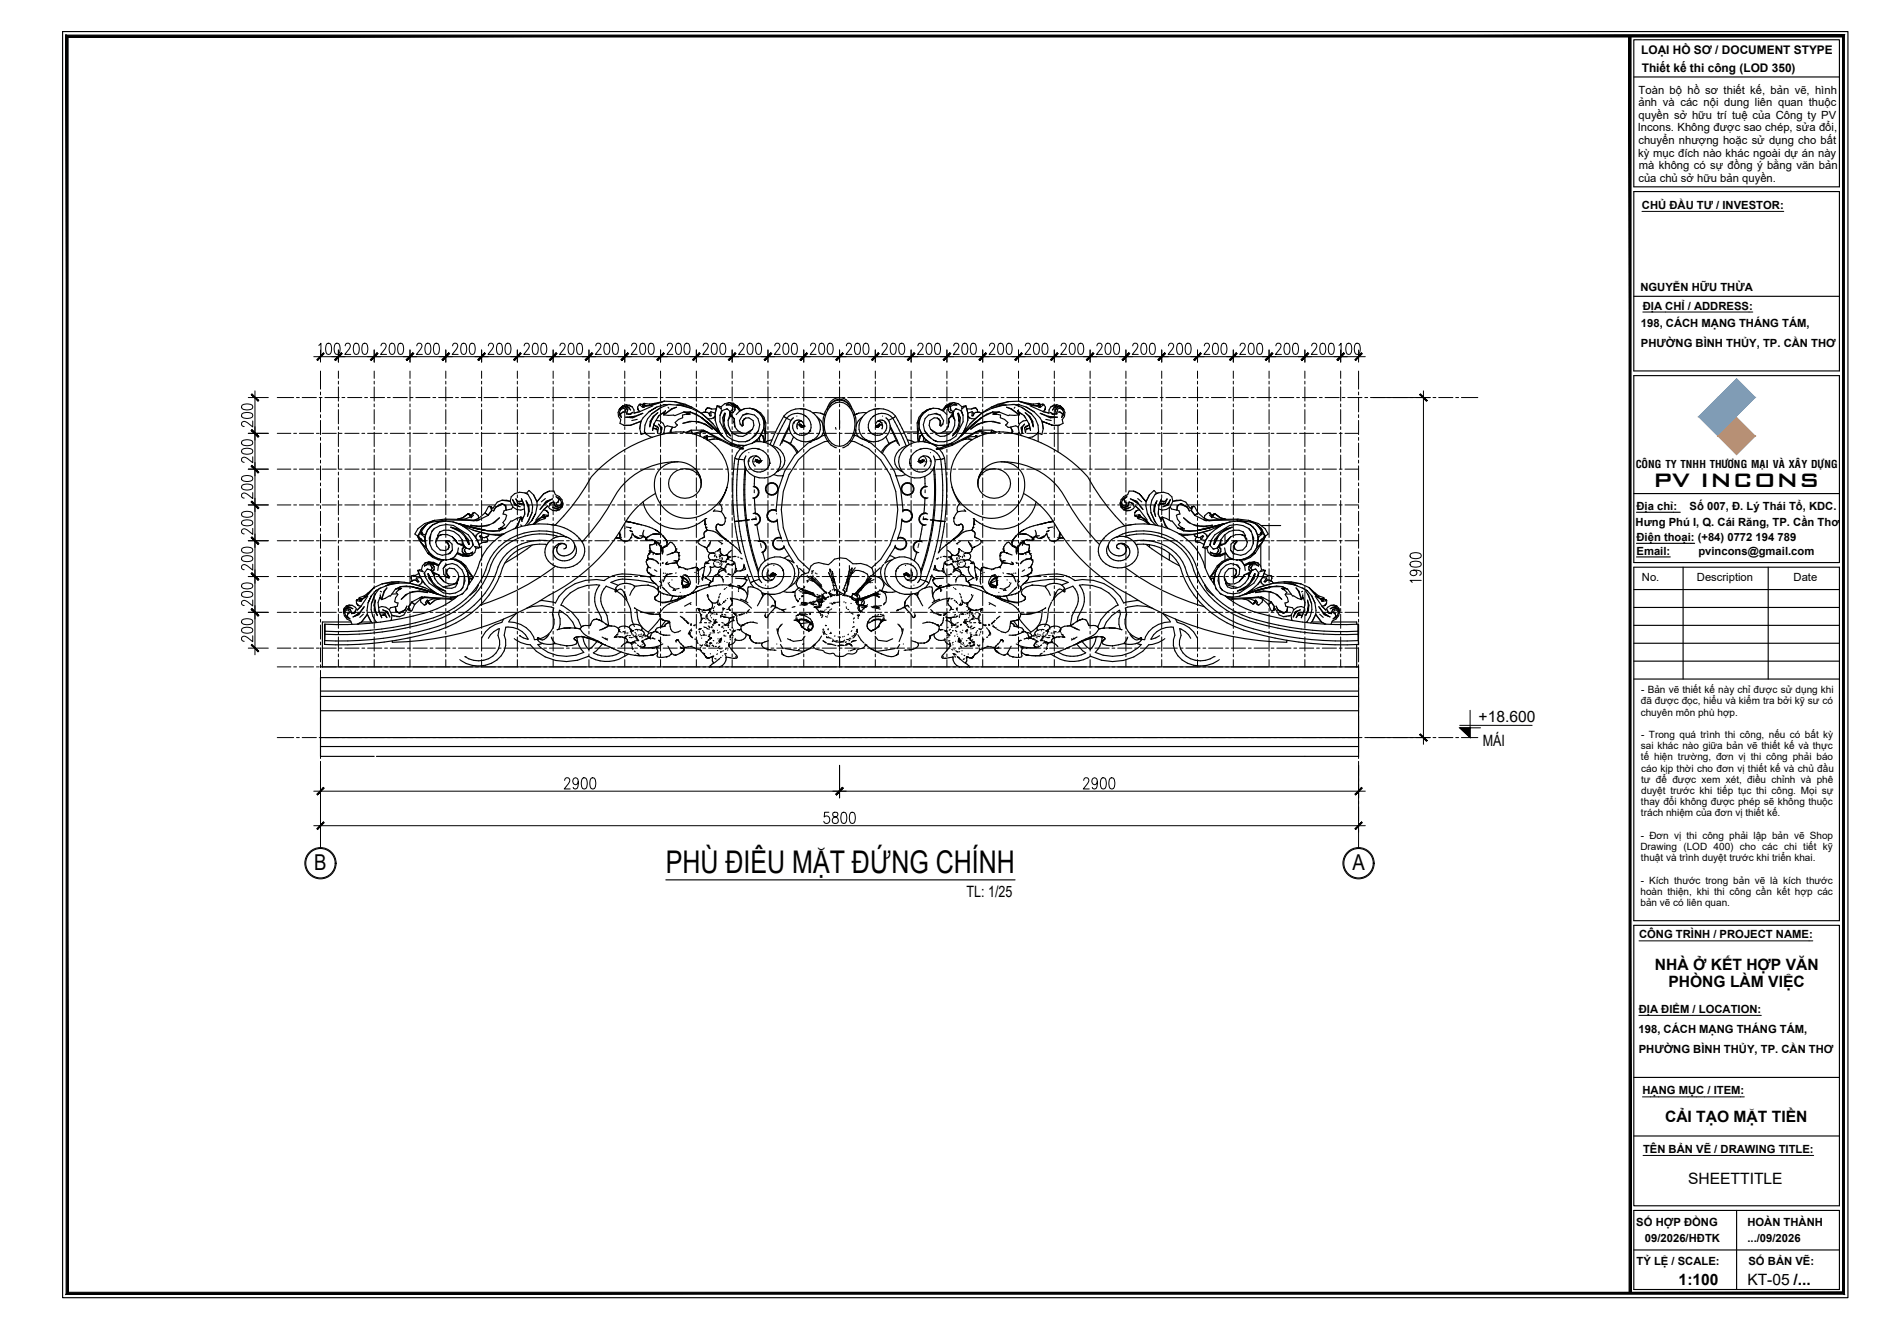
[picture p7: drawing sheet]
<svg xmlns="http://www.w3.org/2000/svg" width="420mm" height="297mm" viewBox="0 0 420 297" stroke-linecap="round" stroke-linejoin="round" font-family="sans-serif">
<defs><g id="words">
<text font-size="7" x="148.8" y="195.2">PHÙ ĐIÊU MẶT ĐỨNG CHÍNH</text>
<text font-size="5.8" x="369.4" y="108.9">PV INCONS</text>
<g font-size="5.7">
<text x="69.8" y="80.4">100</text>
<text x="75.8" y="80.4">200</text>
<text x="84" y="80.4">200</text>
<text x="91.7" y="80.4">200</text>
<text x="99.8" y="80.4">200</text>
<text x="107.9" y="80.4">200</text>
<text x="115.7" y="80.4">200</text>
<text x="123.8" y="80.4">200</text>
<text x="131.9" y="80.4">200</text>
<text x="139.7" y="80.4">200</text>
<text x="147.8" y="80.4">200</text>
<text x="155.9" y="80.4">200</text>
<text x="163.7" y="80.4">200</text>
<text x="171.8" y="80.4">200</text>
<text x="179.9" y="80.4">200</text>
<text x="187.7" y="80.4">200</text>
<text x="195.8" y="80.4">200</text>
<text x="203.9" y="80.4">200</text>
<text x="211.7" y="80.4">200</text>
<text x="219.8" y="80.4">200</text>
<text x="227.9" y="80.4">200</text>
<text x="235.7" y="80.4">200</text>
<text x="243.8" y="80.4">200</text>
<text x="251.9" y="80.4">200</text>
<text x="260" y="80.4">200</text>
<text x="267.8" y="80.4">200</text>
<text x="275.9" y="80.4">200</text>
<text x="284" y="80.4">200</text>
<text x="291.7" y="80.4">200</text>
<text x="298.1" y="80.4">100</text>
<text x="57.5" y="96.7" transform="rotate(-90 57.5 96.7)">200</text>
<text x="57.5" y="104.8" transform="rotate(-90 57.5 104.8)">200</text>
<text x="57.5" y="112.5" transform="rotate(-90 57.5 112.5)">200</text>
<text x="57.5" y="120.6" transform="rotate(-90 57.5 120.6)">200</text>
<text x="57.5" y="128.8" transform="rotate(-90 57.5 128.8)">200</text>
<text x="318.6" y="131.6" transform="rotate(-90 318.6 131.6)">1900</text>
<text x="57.5" y="136.5" transform="rotate(-90 57.5 136.5)">200</text>
<text x="57.5" y="144.6" transform="rotate(-90 57.5 144.6)">200</text>
<text x="124.9" y="177.4">2900</text>
<text x="240.9" y="177.4">2900</text>
<text x="182.7" y="185.2">5800</text>
</g>
<g font-size="4.9">
<text x="70.2" y="194.5">B</text>
<text x="302.2" y="194.5">A</text>
</g>
<g font-size="3.5">
<text x="330.4" y="161.5">+18.600</text>
<text x="331.4" y="166.8">MÁI</text>
<text x="216" y="200.4">TL: 1/25</text>
<text x="369.9" y="216.8">NHÀ Ở KẾT HỢP VĂN</text>
<text x="372.9" y="220.7">PHÒNG LÀM VIỆC</text>
<text x="372.1" y="250.8">CẢI TẠO MẶT TIỀN</text>
<text x="377.3" y="264.7">SHEETTITLE</text>
<text x="375.2" y="287.2">1:100</text>
<text x="390.5" y="287.2">KT-05 /...</text>
</g>
<g font-size="2.7">
<text x="366.8" y="12">LOẠI HỒ SƠ / DOCUMENT STYPE</text>
<text x="366.9" y="16.2">Thiết kế thi công (LOD 350)</text>
</g>
<g font-size="2.5">
<text x="366.2" y="23.7">ảnh và các nội dung liên quan thuộc</text>
<text x="366.2" y="20.9">Toàn bộ hồ sơ thiết kế, bản vẽ, hình</text>
<text x="366" y="29.4">Incons. Không được sao chép, sửa đổi,</text>
<text x="366.2" y="26.6">quyền sở hữu trí tuệ của Công ty PV</text>
<text x="366.1" y="35">kỳ mục đích nào khác ngoài dự án này</text>
<text x="366.2" y="32.2">chuyển nhượng hoặc sử dụng cho bất</text>
<text x="366.2" y="40.6">của chủ sở hữu bản quyền.</text>
<text x="366.3" y="37.8">mà không có sự đồng ý bằng văn bản</text>
<text x="367" y="46.7">CHỦ ĐẦU TƯ / INVESTOR:</text>
<text x="366.6" y="65.1">NGUYỄN HỮU THỪA</text>
<text x="367.1" y="69.2">ĐỊA CHỈ / ADDRESS:</text>
<text x="366.7" y="73.2">198, CÁCH MẠNG THÁNG TÁM,</text>
<text x="366.7" y="77.5">PHƯỜNG BÌNH THỦY, TP. CẦN THƠ</text>
<text x="365.7" y="114">Địa chỉ:</text>
<text x="377.6" y="114">Số 007, Đ. Lý Thái Tổ, KDC.</text>
<text x="365.5" y="117.5">Hưng Phú I, Q. Cái Răng, TP. Cần Thơ</text>
<text x="365.7" y="120.9">Điện thoại: (+84) 0772 194 789</text>
<text x="365.7" y="123.9">Email:</text>
<text x="379.6" y="123.9">pvincons@gmail.com</text>
<text x="367" y="129.9">No.</text>
<text x="379.2" y="129.9">Description</text>
<text x="400.8" y="129.9">Date</text>
<text x="366.3" y="209.7">CÔNG TRÌNH / PROJECT NAME:</text>
<text x="366.3" y="226.4">ĐỊA ĐIỂM / LOCATION:</text>
<text x="366.2" y="230.9">198, CÁCH MẠNG THÁNG TÁM,</text>
<text x="366.2" y="235.3">PHƯỜNG BÌNH THỦY, TP. CẦN THƠ</text>
<text x="367.1" y="244.6">HẠNG MỤC / ITEM:</text>
<text x="367.2" y="257.7">TÊN BẢN VẼ / DRAWING TITLE:</text>
<text x="365.7" y="274">SỐ HỢP ĐỒNG</text>
<text x="390.5" y="274">HOÀN THÀNH</text>
<text x="367.6" y="277.7">09/2026/HĐTK</text>
<text x="390.5" y="277.7">.../09/2026</text>
<text x="365.7" y="282.7">TỶ LỆ / SCALE:</text>
<text x="390.8" y="282.7">SỐ BẢN VẼ:</text>
</g>
<g font-size="2.4">
<text x="365.6" y="104.7">COÂ</text>
<text x="368.4" y="104.7">NG TY TNHH THÖÔNG MAÏI VAØ XAÂ</text>
<text x="402.6" y="104.7">Y DÖÏNG</text>
</g>
<g font-size="2.2">
<text x="366.8" y="154.9">- Bản vẽ thiết kế này chỉ được sử dụng khi</text>
<text x="366.7" y="159.9">chuyên môn phù hợp.</text>
<text x="366.7" y="157.4">đã được đọc, hiểu và kiểm tra bởi kỹ sư có</text>
<text x="366.7" y="167.4">sai khác nào giữa bản vẽ thiết kế và thực</text>
<text x="366.8" y="164.9">- Trong quá trình thi công, nếu có bất kỳ</text>
<text x="366.7" y="170">tế hiện trường, đơn vị thi công phải báo</text>
<text x="366.8" y="172.5">cáo kịp thời cho đơn vị thiết kế và chủ đầu</text>
<text x="366.7" y="180">thay đổi không được phép sẽ không thuộc</text>
<text x="366.8" y="175">tư để được xem xét, điều chỉnh và phê</text>
<text x="366.8" y="177.5">duyệt trước khi tiếp tục thi công. Mọi sự</text>
<text x="366.7" y="182.5">trách nhiệm của đơn vị thiết kế.</text>
<text x="366.6" y="190">Drawing (LOD 400) cho các chi tiết kỹ</text>
<text x="366.7" y="187.5">- Đơn vị thi công phải lập bản vẽ Shop</text>
<text x="366.7" y="197.5">- Kích thước trong bản vẽ là kích thước</text>
<text x="366.7" y="192.5">thuật và trình duyệt trước khi triển khai.</text>
<text x="366.6" y="200">hoàn thiện, khi thi công cần kết hợp các</text>
<text x="366.6" y="202.5">bản vẽ có liên quan.</text>
</g>
</g></defs>
<!-- layer: - Text -->
<path d="M367 47.3h31.7M367.1 69.7h24.6M366.3 210.3h38.8M366.3 226.9h27.3M367.1 245.2h22.7M367.2 258.3h38.1" fill="none" stroke="#000" stroke-width=".22"/>
<!-- layer: - Sheet -->
<g fill="none" stroke="#000" stroke-width=".25">
<path d="M14 7.1h399v282.9h-399zM365.1 8.9h46v32.9h-46zM365.1 17.2h46M365.1 42.8h46v40.1h-46zM365.1 66.2h46M365.1 84h46v41.7h-46zM365.1 110.3h46M365.1 126.8h46v79h-46zM365.1 131.8h46M365.1 135.8h46M365.1 139.8h46M376.2 126.8v25"/>
<path d="M395.2 126.8v25M365.1 143.8h46M365.1 147.8h46M365.1 151.8h46M365.1 206.8h46v62.7h-46zM365.1 253.9h46M365.1 240.8h46M365.1 270.5h46v17.7h-46zM365.1 279.4h46M388.1 270.5v17.7"/>
</g>
<g fill="#000" stroke="#000" stroke-width=".22">
<path d="M14.8 7.8l.4 .5 397-.5zM15.2 8.3l397-.5-.4 .5zM412.2 7.8l-.4 .5 .4 281zM411.8 8.3l.4 281-.4-.5zM14.8 289.3h397.4l-.4-.5zM14.8 289.3l.4-.5h396.6zM14.8 7.8v281.5l.4-.5zM14.8 7.8l.4 .5v280.5z"/>
<path d="M364.1 8.1l.4 280.9v-280.9zM364.1 8.1l.4 280.9h-.4z"/>
</g>
<g fill="#599bd4" stroke="#599bd4" stroke-width=".22">
<path d="M388.1 84.7l4.2 4.1h-8.3z"/>
<path d="M383.8 89l4 4h-8z"/>
<path d="M384 88.8h8.3l-.2 .2z"/>
<path d="M379.8 93h8l.2 .1z"/>
<path d="M384 88.8l.1 .2h8zM384.1 89h8l-4 4z"/>
<path d="M379.8 93l-.2 .1h8.4zM379.6 93.1h8.4l-4.2 4.2z"/>
</g>
<path d="M388.1 93.3l4.2 4.2h-8.3zM384 97.5l4.1 4.1 4.2-4.1z" fill="#ed7c31" stroke="#ed7c31" stroke-width=".22"/>
<!-- layer: - Text -->
<path d="M365.7 114.5h9.8M365.7 121.4h13M365.7 124.5h7.6" fill="none" stroke="#000" stroke-width=".25"/>
<!-- layer: 0 -->
<g fill="none" stroke="#000" stroke-width=".25">
<path d="M138.4 91.5l-.3 .7 .1 .9 .5 .7-.1 .8 .8 .4M138.5 92.2l.1 .7M138.5 91.3l.7-.6-.8 .8zM138.8 91.5l-.2 .3M139 91l-.6 .5M139.3 92.1l-.6 .4M139.4 91.2l.4 .3-.1 .6h-.4M139.4 91.2l-.8 .4-.2 1 .5 .7-.2-.8M139.4 95l1.5 .1zM139.4 91.2l-.1 .1M139.6 90.9l.7 .8M139.6 90.9l.7 .6v.2"/>
<path d="M139.6 90.9l.9 .2M139.6 90.9l-.6 .1M139.6 90.9l-1.2 .6M139.6 90.9l1 .2M139.9 90.5l.8 .1 .6 .3M139.9 90.5l-.7 .2-.2 .3M139.9 90.5l1 1.1-.3-.5M139.9 90.5l1.4 .4M140 92.5l.5 .1M140 92.5h.1M140.2 91.4l.1 .3M140.3 93.2l.1 .1"/>
<path d="M140.3 91.7l-.3 .8M140.5 92.6h.4l.5-.4-.9 .4M140.5 92.6h.1M140.6 91.1l-.1 .1M141 92.5l-.1 .1M141.3 90.9l.4 .7v.7M141.9 93l-1.2 .2M141.9 93l1.8-.6-2.3 1-1.6-.2h.9M142 93.1l-1 .2M142.4 93.7l-1.2 .3M142.5 91l.2 .7zM142.7 91.7l.4 .3"/>
<path d="M142.9 90.4l.2-.1-.1 .2M142.9 90.4l.8 .7 .3-.1M142.9 90.4l-.4 .6M143 95.8l.3 1.3 .9-.3M143 92l-1.3 .3M143.2 92.6h-.1M143.2 94.2l-.2 1.6M143.2 94.2l-2.3 .9M143.5 90.9l.5 .1M143.6 90.6l.4 .4M143.6 90.4l-.5-.1v.3M143.7 90.7v.1"/>
<path d="M143.8 90.3l-.2 .3zM143.9 90.2l.1 .2M143.9 90.2l1.3 .1M143.9 90.2l-.1 .1M144 90.4l.3 .3 .9-.1M144 90.4l.4 .4-.1-.1M144 96.5l.2 .3M144 96.5l.4 .5M144.2 96.8l1.2 .9h.4M144.2 96.8h.1M145 92l-1.3 1.4-.5 .8M145.2 90.3v.3"/>
<path d="M145.5 94.1l-.3 1.1M145.6 92.5l-.9 1.1-.6 1.4-.1 1.5M145.9 90.7l-2.9 1.3-1.3 .3M146 95.7l.7 .1 .2 .2zM146 93l-.5 1.1M146 93l-.7 1.2-.1 1.2 .3-1.3M146 93l1-.8-.7 .8-.8 1.1M146 95.3v.4M146.1 95l.8 .3 .3 .4zM146.3 94.6l-.2 .3M146.4 90.1l-1.2 .2M146.4 90.1l-1.2 .5"/>
<path d="M146.6 94l.9 .1 .7 .5 .4 .8M147 96.5l-.1 .1M147.2 95.7l-.3 1v-.7M147.2 94.8l.7 .8-.2 1.3-.1-1.5zM147.4 92.8l-.5 .6M147.6 95.4l.3 .7M147.7 95.4l.2 .6M147.7 96.6v.1M147.8 91l-2.2 1.5M148.4 92.7l1.7-1.3 1.1-.4-.9 .4zM148.4 92.1l.1 .1M148.4 92.1l-.1 .4 .2-.3"/>
<path d="M148.4 92.1l-1.2 .8-1.1 1.9-.3 1.4 .2-.5M148.4 96.8l-.3 .3M148.4 96.8l.2 .1M148.4 96.8l.1 .1M148.5 92.2l-.8 .4M148.5 92.2l.2-.4-.3 .9M148.5 92.2l-.1 .5M148.5 89.7l-3 1-1.1 .1-.4-.2-.1-.4M148.5 89.7l2.2 .1M148.5 89.7l-2.1 .4M148.5 89.7l-3.3 .9M148.6 95.4l.5-.2 1.2 .3"/>
<path d="M148.6 95.4l-.2 1.4M148.8 90.4l-.4 .1M149.3 90.5l-.8-.1-1.9 .6-1.6 1 1.9-1M149.3 91l.2 .2M149.4 90.4h.5M149.4 90.4l2.9 .1 2.1 .7M149.4 90.4l-1.6 .6M150.3 95.5l-.5 .9 .1 .3 .1-.6M150.3 95.5l-.4 .8 .1 .3M150.7 89.8l2.4 .5 1.5 .7M150.7 89.8l3.9 1.2M152 90.5l.9 .2"/>
<path d="M152.2 90.5l.2 .1M152.3 90.6h-.3l2.4 .6M152.7 96.6l.2-.1-.2 .1M152.8 92.1h1.5M152.8 92.1l-2 .8-2.4-.2M152.8 92.1l.8 .1M152.8 92.1l1.1 .3M153.4 92.6l-.9 .2 .1 .6-1 .3-.7 .7 .5 .6-.6 .5h-.5M154.3 92.1h.1M154.3 92.1l-.7 .1 .7 .3-.9 .1 .7-.1M154.3 92.1l1.3 .5 1 .6M154.3 92.1l2.3 1.1"/>
<path d="M154.4 91.2l2.3 1.2M154.4 96.2l-1 .5M154.4 96.2l.3 .7M154.4 96.2l-1.1 .4M154.4 96.2l2.8-.1 1.7 .9M154.5 96.2l.2 .7M154.6 91l2.1 1.4M154.6 96.5h.1M154.6 94.2l-2 .4a5.9 5.9 0 0 1 6.6 1.3l-1.1-.7M155.4 94.2l2.5 .7M156.4 96.5h.3M156.6 93.2l.2 .2"/>
<path d="M156.7 96.1l.8 .2M156.7 96.5h1.2l1 .5M156.7 96.5l1.1 .1M156.7 96.5l-.3 .5 .2 .6M156.7 96.5l-1.9 .4M156.7 92.4l2.6 2.3M156.7 92.4l1.6 1.2M156.8 93.4l2.3 1.7zM156.8 93.4l4.5 4M156.8 93.4l3 2.6M157.1 94.7l1 .5v-.1M157.2 92.1l-.5 .3"/>
<path d="M157.2 92.1l.9 .1M157.3 97.9a12.7 12.7 0 0 0-10-.6 31.7 31.7 0 0 0-15.1 9.3 46.8 46.8 0 0 1-8.2 10.8l-.8-.1M157.3 97.9h.1M157.4 97.9a9.6 9.6 0 0 1 5.1 11M157.6 92.1l.2 .1M157.6 92.1h-.4M157.6 92.1l-.1 .1M157.6 92.1l.5 .1M157.7 91.6l-.1 .5M157.8 97.7l-.4 .2M157.8 97.7l.1 .3M157.8 96.6l3.2 1.7"/>
<path d="M157.8 96.5h.1M157.9 98l.1 .3M157.9 97.6l-.1 .1M157.9 97.5l-.1 .2M157.9 97.5v.5M158 98.3l.1 .1M158 97.5l.1-.2-.7 .3-.1 .3M158.1 97.8l.1-.2h1.2l1.6 .7M158.1 91.1l-.4 .5zM158.1 92.2l.4 .2M158.3 93.6l1 1.1M158.5 92.4l.2 .5"/>
<path d="M158.9 97l4.4 2.3M158.9 92v1l-.3-.1-.1-.5M158.9 92l-.4 .4M158.9 92l.9 .3M158.9 92.8l-.1 .1M158.9 95.2l2.4 2.2M159 93.6h-.7M159 95.8h.1M159.1 95.1l2.2 2.3M159.3 94.7l1.5 2M159.3 95.4l1.5 1.3M159.8 93.1l-.4 .4"/>
<path d="M159.8 93.1l.1 .9M159.8 93.1l-.8 .5M159.8 92.3l.1 1.7M159.8 92.3v.8M159.9 94l.4 1.6M160 91.4h-.9l-1-.3 .9 .3M160 91.4l-.2 .9M160.1 97.9l.5 .3M160.3 90.7l-.5 1.6M160.3 90.7l.9 .8-.1-.6M160.3 90.7l-.3 .7M160.3 90.7l.8 .2"/>
<path d="M160.3 95.6l.7 1.4M160.4 96.5h.1M160.6 98.2l-1-.1-1.5 .3v-.6l-.1 .5M160.6 98.2l.4 .1M160.7 90.8h.1M160.7 96.4l.1 .3M160.8 96.5h.1M160.8 96.7l.2 .2M160.9 92.8v1.5l1.6 3.2 1.3 .8 1.3 .4h1.5M161 98.3l2.3 1.2v-.2M161 97l1.1 1.2M161 97l.3 .4"/>
<path d="M161.3 97.4l.8 .8M161.4 91.8l-.5 1M161.5 93.4l.2 1.8 .6 1.3 1 .9M161.8 94.3l.3 1.4M162 92.4l-.5 1M162 92.4l-.2 1.9 .2-1.9M162 92.4h-.1l-.4 1M162.1 95.7l1.2 1.7M162.1 98.2l1.4 .9M162.4 91.4l.3 .1M162.7 93.9l.1 1.2 .5 1.2 .3 .2M162.8 90.5h.1"/>
<path d="M162.9 90l-1 .3-.8 .6M162.9 90l.6 .2M162.9 90l.9 .1M162.9 90l-.6 .5h.7l.8 .4M163.1 92.7l.2 .2M163.1 92.7l-.4 1.2M163.1 92h.1M163.1 92l-.6-.6-1.3 .4-.3 1M163.1 92v.7M163.1 92l.1 .6M163.2 92.6v-.3l.5 .7M163.2 92.6l.1 .3"/>
<path d="M163.2 90.3l.6 .2M163.3 99.3l2.9 .8M163.3 92.9v.1M163.3 92.9l.4 .1M163.3 93l.8 .6-.4-.6M163.3 93l-.6 .9M163.3 99.5l2.2 .8M163.5 99.1l1.5 .4M163.5 99.1l-.2 .2M163.5 99.1l2 .8M163.5 90.2l1.1 .9M163.5 90.2l.8 .4"/>
<path d="M163.6 96.5h1.8M163.6 91.7l-.5 .3M163.8 90.9v.6M163.8 90.9l-.2 .8M163.8 91.5l-.1 .1M163.8 91.5l-.2 .2M163.8 90.5l.6 .5-.2-.3M163.8 90.5l.4 .7M163.8 90.5l.4 .6 .1 .5-.5 .6-.6 .1 .8-.3M163.8 90.1l.5 .5M163.8 90.1l.8 .5 .5 .9M164.1 93.6l.2 1.8-.3-1.1z"/>
<path d="M164.2 90.7l.1 .2M164.2 90.7l-.2-.3 .6 .7M164.3 95.4l.6 .9 1 .5 .8 .1 1.5-1M164.3 91.3l-.1 .4M164.3 90.6l.3 .5M164.3 90.6l1 1.2M164.4 90.8l-.2-.2 .2 .2M164.8 91.1l.2 .1-.3-.6 .9 1.1M165 99.5h.1M165 99.5h.2M165.1 99.5l1.3 .1M165.1 91.6l.3 .2"/>
<path d="M165.2 99.5h-.1M165.2 99.5l1.2 .1M165.3 91.8l-.8 .9M165.4 91.8h-.1M165.4 94.7l.5 .5M165.9 94.6l.2 .5M165.9 94.6l.2 .2M166 92.8l-.7 1.2 .1 .8 .5 .4M166 92.8l.9-.4 1.7 .4 .8 .7 .4 1.4-.3 1.3M166 94.1l-.1 .5M166 94.1l.1 1M166 94.3l-.1 .3"/>
<path d="M166.1 95.1l-.2 .1M166.4 99.6l-.6 .4M166.4 99.6h.1M166.4 91.3l-1.1 .5M166.4 91.3l-1 .5M166.5 93.6l-.3 .2M166.7 93.4l-.7 .7M166.7 93.4h.7l.9 .6 .2 1.1-.3 .8M166.8 99.5l-.3 .1M167.2 92.5l-1.2 .3M167.5 98.3l-.9 .4M167.6 91.2l.4 .1"/>
<path d="M167.6 91.2l-1.2 .1M167.6 91.2l.9 .3M168 91.3l.9 .3M168 91.3l.5 .2M168.2 99l-.3 .2M168.2 99l-1.7 .6M168.2 95.9l-.6 .6-.7 .4v.2a2.44 2.44 0 0 1-3.3-.6M168.5 91.5h.1M168.6 98.8a4.9 4.9 0 0 1 5.9 4.4 4.2 4.2 0 0 1-6.9 2.7 3.1 3.1 0 0 1-.9-4M168.6 98.8l-.4 .2M168.6 98.8h.1M168.7 91.6l-.2-.1 1.1 .7"/>
<path d="M168.7 98.7l-.1 .1M168.9 91.6l1.1 .7 .8 1 .4 1.2-.8-1.2M168.9 91.6l.6 .5-.4-.3M168.9 91.6l.2 .2M169.1 91.8l.4 .3M169.1 91.8l.5 .4M169.2 98.3l.4 .4M169.2 98.3l-.6 .5M169.5 96.2l-.6 1.1-1.5 1.2-.8 .2M169.5 96.2l-1.4 1.7M169.6 97.9l-.4 .4M169.6 97.9l-1.4 1.1"/>
<path d="M169.6 97.9l.2 .1M169.6 92.2l.1 .1M169.6 92.2l.8 1M169.6 97.9l.3 .8M169.6 97.9h.1M170.1 97.2l-.5 .7M170.1 97.2l.5 .3 .3 1.3M170.4 93.2l.4 1.3M170.4 97.4l.4 1.1M170.6 97.9v.1M170.6 97.6l-.1-.2 .1 .2M170.6 93.9l.2 .6"/>
<path d="M170.7 98.7h.1M170.7 95.7l-1.1 2.2M170.7 95.7l-.6 1.5M170.7 95.7h.1M170.7 95.7l.3 1.5M170.8 94.5l-.1 1.2M170.8 94.5v.3M170.8 98.5l-.1 .3 .1-.1M170.8 98.3v.2M170.8 98.4l.1 .4M170.8 94.8l-.1 .9M170.9 98.8l-.1 .1"/>
<path d="M170.9 96.1l.1 1.1M170.9 94.4l-.1 .4M171 97.2l-.1 1.6M171.1 96.5h2.3M171.2 94.5l-.1 3M172.1 99.3v.1M172.4 99.6a3.3 3.3 0 0 1 2.5 4.8l-1.2 1 .3-.1M172.5 98.3l-1.6 .5M175 98.4l-.1 .1M175 98.5a4.6 4.6 0 0 1 3.1 2.8M175 98.5l-.3 .6M175.2 93l-1.5 2.7-1.6 3.6"/>
<path d="M175.3 98.5h.1M175.6 98.6a4.7 4.7 0 0 1 2.7 2.5M176.4 95.2l-2.1 4.4M176.4 95.6l-1.4 2.9M176.8 94l-.9-.5a33.2 33.2 0 0 0-3 6M177 93.7h.1M177.4 97.6l-.7 1.6M177.6 94.4l-.2 .2M178 94h.1M178.1 93h.1M178.1 95.3h.1M178.3 94.9v.1"/>
<path d="M178.4 94.9v.1M178.4 94.5h.1M178.5 94.3l-.1 .1M178.5 94.2h.1M178.6 94.9h.1M178.7 95.1h.1M178.7 94.7v.1M178.7 93.9v.1M178.7 94.9v.1M178.7 94.2h.1a1.14 1.14 0 0 0-.6 1.6M178.7 94.9h.1M178.7 95h.1"/>
<path d="M178.8 94.9h.1M178.8 95.1l-.1 .1M178.8 94.7h-.1M178.8 95.1v.1M178.8 95.2h.1M178.8 94h.1M178.8 95.1h.1M178.8 95.2h.9M178.8 95.2l.4 .3M178.8 95h.1M178.9 91.3a3.7 3.7 0 0 0-3.6 1.8l.5 .4a3 3 0 0 1 3.7-.8 3 3 0 0 1 1.6 3.4 2.05 2.05 0 0 1-2.8 1 2.05 2.05 0 0 1-.9-2.8 1.24 1.24 0 0 1 1.5-.3 1.24 1.24 0 0 1 .7 1.3M178.9 91.3a4.3 4.3 0 0 1 4.2 5.5 3.6 3.6 0 0 1-4.1 1.8 3.6 3.6 0 0 1-2.6-3.5 2.21 2.21 0 0 1 .9-1.7"/>
<path d="M178.9 95h-.1M178.9 94h.1M178.9 95.2h.1M179 94.9h.1M179 94.9h-.1M179 94.1h-.1M179.1 95.2h.3M179.1 91.4h-.2M179.1 94.1h.1M179.1 97h.1M179.1 95h.1M179.2 94.1l-.2 .1"/>
<path d="M179.2 95.4h.1M179.2 95.4v.1v-.1M179.2 95.2h.1M179.2 95.4v.1M179.3 95.2v.1M179.3 95.2h.3M179.3 95.2l.3 .1M179.4 95.2h.2M179.6 95.3h.1M179.6 95.2h.1M179.6 95.4l-.1 .1M179.6 95.4h.1"/>
<path d="M179.6 95.3l-.4 .2M179.6 95.2v.1M179.7 95.2h-.1M179.9 92.9h.1M180 92.9h.1M180.1 93.1h.1M180.7 96.7h.1M180.9 98.6l.2 .2M181 96.3v.1M181 96.3h.1M181.1 96.1v.1M181.2 98.8v.1"/>
<path d="M181.6 98.4h.1M181.6 92.3a4.3 4.3 0 0 1 2.7 .4M181.7 98.3h.1M181.7 98.3h.3M182.2 98.3h-.5M182.4 98.2h.1M182.6 93.3l.9 .8 .4 .7M183.1 97.8l-.7 .4M183.4 92.3l.9 .4M183.9 94.8l.1 1.4 .4 1.3 .6 1.1M184 95.1l.1 1.1M184.1 96.3l-.2 .6-.6 .8"/>
<path d="M184.3 92.7h.1M184.4 97.3a14.1 14.1 0 0 0-9.1 8l-1.4 4.2-.4 4.9M184.4 92.7h.1M184.4 92.7v.1M184.5 92.7l-.1 .1M184.6 97.2l-.1 .1M184.9 91.7h.1M184.9 91.6v.1M185 98.6a12.6 12.6 0 0 0-8.6 7.4 18.3 18.3 0 0 0 2 19l2.5 2.3M185 91.3l-.1 .2M185 98.6l.7 .9 1.2 .6M185 98.6h.1"/>
<path d="M185 91v.1M185 90.9a2.66 2.66 0 0 1 2.8-2 2.66 2.66 0 0 1 2.5 2.3M185.1 98.6h-.1M185.3 98.5l-.1 .1M185.4 90.9l-.1 .2M185.7 90.4l-.2 .2M185.8 90.1v.1M185.9 90.1a2.29 2.29 0 0 1 3.7 .2M185.9 90.5a2.7 2.7 0 0 1 4.2 .8 6.4 6.4 0 0 1-.8 7.8 2.68 2.68 0 0 1-4.1-.8 6.4 6.4 0 0 1 .7-7.8zM186.7 95.6l.1 .3M187.6 89.4a3.7 3.7 0 0 0-3.2 2.7l-.4 1.3-.1 1.4M187.6 89.4a3.8 3.8 0 0 1 3.3 2.7l.4 1.3 .1 1.4-.1 1.4"/>
<path d="M187.6 89.4h.1M187.6 89.5v.1M187.6 89.8v.1M187.6 94v1.7M189.6 90.3v.1M189.7 90.6l.1 .3M189.9 98.5h.1M189.9 91v.2M190 98.6h.1M190.2 98.6a12.6 12.6 0 0 1 8.7 7.4 18.3 18.3 0 0 1-2.1 19l-2 1.9M190.3 91.3v.1M190.3 91.6v.1"/>
<path d="M190.6 97.2h.1M190.7 92.7h.1M190.8 97.3h.1M190.8 92.8v.1M190.9 92.7h.1M190.9 97.3a14.1 14.1 0 0 1 9 8l1.4 4.2 .5 4.9M190.9 97.3a4.2 4.2 0 0 1-2.6 2.8M191 92.7l-.1 .1M191 92.7h.1M191.2 96.3l.2 .6 .6 .8M191.2 96v.2M191.2 96.3h.1"/>
<path d="M191.2 96.3l-.3 1M191.3 96.2l-.1 .1M192.1 97.8l.2 .1M192.4 98l.6 .2M192.7 93.3a3 3 0 0 0-1.4 2M192.8 99.5h-.2M193.1 98.3h.5h-.3M193.7 92.3a4.3 4.3 0 0 0-2.7 .4l.9-.4M193.7 98.3h-.1M193.7 98.4h.1M194.2 98.8l-.1 .1M194.2 96.1v.1"/>
<path d="M194.3 96.3h.1M194.3 96.3l.1 .1M194.4 98.6l-.2 .2M194.6 96.7h.1M195.2 93.1h.1M195.3 92.9h.1M195.5 92.9h.1M195.7 95.2a1.29 1.29 0 0 1 1.5-1.3 1.29 1.29 0 0 1 1 1.8 2.12 2.12 0 0 1-1.8 1.6 2.12 2.12 0 0 1-2.2-1.2M195.7 95.3h.1M195.7 95.2v.1M195.7 95.4h.1M195.7 95.2h.1"/>
<path d="M195.7 95.4l.1 .1M195.7 95.2l.3 .1M195.7 95.2h.4zM196 95.2l.1 .1M196.1 95.4l.1 .1M196.1 95.4h.1M196.1 95.4v.1M196.1 95.2h.1M196.1 94.1l.1 .1M196.2 95h.1M196.2 94.2h.1M196.2 97h.1"/>
<path d="M196.2 94.1h.1M196.2 95.2h-.2M196.2 91.4h.3M196.3 94.9h.1M196.3 94.1h.1M196.4 94.9h.1M196.4 95.2h.1M196.4 94h.1M196.4 95h.1M196.5 91.3a4.2 4.2 0 0 0-4.3 5.5 3.6 3.6 0 0 0 4.1 1.8 3.6 3.6 0 0 0 2.6-3.5 2.31 2.31 0 0 0-.9-1.7M196.5 91.3a3.7 3.7 0 0 1 3.6 1.8l-.6 .4a3 3 0 0 0-3.7-.8 3 3 0 0 0-1.6 3.4M196.5 95.1h.1"/>
<path d="M196.5 95.1a.41 .41 0 0 1-.3 .4 .41 .41 0 0 1-.5-.2M196.5 95.1v.1M196.5 95.2h-.8M196.5 95h.1M196.5 95.2h.1M196.5 94h.1M196.5 95.2h-.1M196.5 94.7l.1 .1M196.5 95.1l.1 .1M196.6 94.9h.1M196.6 95h.1M196.6 94.2a1.15 1.15 0 0 1 .5 1.6"/>
<path d="M196.6 93.9v.1M196.6 94.9l.1 .1M196.6 95.1h.1M196.7 94.9h.1M196.8 94.2h.1M196.8 94.3l.1 .1M196.9 94.5h.1M196.9 94.9l.1 .1M197 94.9v.1M197.2 95.3h.1M197.2 93h.1M197.3 94h-.1"/>
<path d="M197.8 94.4l.1 .2M198 97.6l.7 1.6M198.3 93.7h.1M198.6 94l.9-.5a33.2 33.2 0 0 1 3 6M198.9 95.6l1.4 2.9M198.9 95.2l2.1 4.4M199.8 98.6a4.7 4.7 0 0 0-2.8 2.6M200 98.5h-.1M200.1 93l1.5 2.7 1.6 3.6M200.3 98.4l.1 .1M200.3 98.5a4.7 4.7 0 0 0-3.1 2.9M200.3 98.5l.3 .6"/>
<path d="M202 96.5h3.1M202.8 98.3l1.7 .6M202.9 99.6a3.3 3.3 0 0 0-2.5 4.8l1.3 1-.4-.1M203.2 99.3v.1M205 94.5l.1 3M205.1 97.2l.1 1.5M205.1 97.2l.2 1.5 .2-1.2 .5-.3M205.2 94.4l.1 .4M205.2 98.7a4.6 4.6 0 0 0-4.2 5.6 4.2 4.2 0 0 0 4 2.6 4.2 4.2 0 0 0 3.9-2.8 2.68 2.68 0 0 0-.3-2.2M205.2 98.7h1.4M205.3 96.1l-.2 1.1M205.3 98.4l.2 .3"/>
<path d="M205.3 94.8l.1 .9M205.4 98.3v.2M205.4 94.5l-.1 .3M205.4 94.5v.1M205.4 94.6v1.1M205.4 94.6h.1M205.4 98.5l.1 .2M205.4 95.7l-.3 1.5M205.4 95.7h.1M205.4 95.7l1.2 2.2M205.4 95.7l.6 1.5M205.5 93.9l-.1 .6"/>
<path d="M205.6 97.9l-.1 .1M205.6 97.4l-.1 .2M205.8 93.3l-.8 1.2M205.8 97.4l-.4 1.1M205.8 93.2l-.4 1.3M206 97.2l.5 .7M206.4 92.3l.1-.1-.7 1M206.5 98.7h.1M206.5 97.9l.4 .4M206.5 97.9l-.2 .8M206.5 92.2l-.7 1M206.6 97.9l1.4 1.1"/>
<path d="M206.6 97.9l-.2 .1M206.6 98.7l1.3 .3 1 .6 .8 .6M206.6 96.2l.7 1.1 1.5 1.2 .7 .2-.9-.4M206.6 96.2l1.5 1.7M206.6 98.7l1.3 .4M206.9 98.3l-.4 .4M206.9 98.3l1.1 .7M207.1 91.8l-.4 .3M207.1 91.8l-.6 .4M207.3 91.6l-.7 .5 .5-.3M207.3 91.6l-1.1 .7-.8 1-.4 1.2M207.3 91.6l-.2 .2"/>
<path d="M207.4 91.6l.3-.1-1.2 .7M207.7 91.5h.1M208 99l1.6 .6M208.2 91.3l-.9 .3M208.2 91.3l-.5 .2M208.6 91.2l-.4 .1M208.6 91.2l1.1 .1M208.6 91.2l-.9 .3M208.9 92.5l1.2 .3M209.5 93.4l.6 .7M209.5 93.4h-.7l-1 .6-.1 1.1 .3 .8M209.6 93.6l.3 .2"/>
<path d="M209.7 91.3l1.1 .5M209.7 91.3l1 .5M210 95.1l.3 .1M210.1 94.3l.1 .3M210.1 94.1l.1 .5M210.1 94.1l-.1 1M210.1 92.8l.8 1.2-.2 .8-.4 .4M210.1 92.8l-.9-.4-1.7 .4-.7 .7-.4 1.4 .2 1.3M210.2 94.6l-.2 .5M210.2 94.6l-.1 .2M210.7 94.7l-.4 .5M210.7 91.8h.1"/>
<path d="M210.7 96.5h1.9M210.8 91.8l.8 .9M210.9 99.5h.2M211 91.6l-.3 .2M211.1 99.5l-1.5 .1M211.2 99.5h-.1M211.2 99.5l-1.6 .1M211.3 91.1l-.2 .1 .3-.6-.8 1.1M211.7 90.8l.2-.2-.1 .2M211.8 90.6l-.3 .5M211.8 90.6l-1 1.2M211.9 95.4l-.7 .9-.9 .5-.8 .1-1.5-1"/>
<path d="M211.9 91.3l.1 .4M211.9 90.7l-.1 .2M212 93.6l.1 .7-.2 1.1zM212.2 90.4l-.7 .7M212.2 90.4l-.3 .3M212.3 90.5l-.5 .5 .1-.3M212.3 90.5l-.4 .7M212.3 90.5l-.4 .6-.1 .5 .5 .6 .6 .1-.7-.3M212.3 90.1l-.5 .5M212.3 90.1l-.8 .5-.4 .9M212.4 91.5l.1 .1M212.4 91.5l.1 .2"/>
<path d="M212.4 90.9v.6M212.4 90.9l.1 .8M212.5 91.7l.5 .3M212.6 90.2l-1.1 .9M212.6 90.2l-.8 .4M212.7 99.1l-1.5 .4M212.7 99.1l.2 .2M212.7 99.1l-2 .8M212.8 99.5l-2.2 .8M212.8 93l-.8 .6 .5-.6M212.9 92.9l-.1 .1M212.9 92.9l-.4 .1"/>
<path d="M212.9 99.3l-3.2 .9M212.9 90.3l-.6 .2M213 92.6l-.1-.3-.4 .7M213 92.6l-.1 .3M213 92h.1M213 92v.7M213 92v.6M213 92.7l.4 1.2-.6-.9M213 92.7l-.1 .2M213.2 90l1 .3 .8 .6M213.2 90l-.6 .2M213.2 90l-.9 .1"/>
<path d="M213.2 90l.6 .5h-.7l-.7 .4M213.3 90.5h.1M213.4 93.9a3.1 3.1 0 0 1-3.3 3.7l-.9-.5 .1-.2-.7-.4-.6-.6M213.8 91.4l-.3 .1M214 98.2l-1.3 .9M214.1 95.7l-1.2 1.7M214.1 95.7l-.3 .6-.9 1.1M214.1 92.4h.1l.4 1-.5-1 .3 1.9zM214.4 94.3l-.3 1.4M214.6 93.4l-.1 1.8-.6 1.3-1 .9M214.7 91.8l.5 1-.3-1-1.3-.4-.6 .6M214.8 97.4l-.8 .8"/>
<path d="M215.1 97l-1.1 1.2M215.1 97l-.3 .4M215.2 98.3l-2.4 1.2 .1-.2M215.2 92.8v1.5l-1.6 3.2-1.2 .8-1.4 .4h-1.5M215.3 96.7l-.1 .2M215.3 96.5h.1M215.4 96.4l-.1 .3M215.5 90.8h-.1M215.5 90.8h.1M215.5 98.2l1-.1 .8 .2M215.5 98.2l-.3 .1M215.7 96.5h.1"/>
<path d="M215.8 95.6l-.7 1.4M215.8 90.7l.5 1.6M215.8 90.7l-.9 .8 .1-.6M215.8 90.7l.3 .7M215.8 90.7l-.8 .2M216 97.9l-.5 .3M216.1 91.4l.2 .9M216.3 94l-.5 1.6M216.3 92.3v1.7M216.3 92.3v.8M216.3 93.1l.4 .4M216.3 93.1v.9"/>
<path d="M216.3 93.1l.8 .5M216.8 95.4l-1.5 1.3M216.8 94.7l-1.5 2M217.1 95.1l2.2-1.7zM217.1 95.1l-2.3 2.3M217.1 95.8h-.1M217.1 93.6h.8M217.2 92.8l.2 .1M217.2 95.2l-2.4 2.2M217.3 92l-1 .3M217.3 92l-.1 1 .3-.1 .2-.5M217.3 92l.4 .4"/>
<path d="M217.3 97l-4.4 2.3M217.7 92.4l-.2 .5M217.9 93.6l-1.1 1.1M218 92.2l-.3 .2M218 91.1l.4 .5M218 91.1l-.9 .3M218 91.1l-.9 .3h-1M218 97.3l.7 .3M218 97.3l.2 .2M218.1 97.8h.1M218.1 97.8l-.2-.2h-1.2l-1.5 .7M218.2 97.5l.1 .2"/>
<path d="M218.2 97.5v.3M218.2 97.6l.1 .1M218.3 96.5h.1M218.3 96.6l-3.1 1.7M218.3 97.7h.1M218.4 91.6l.1 .5M218.5 92.1l-.1 .1M218.5 92.1h.4M218.5 92.1l.1 .1M218.5 92.1l-.5 .1M218.9 92.1l.5 .3M218.9 92.1l-.9 .1"/>
<path d="M219 94.7l-1 .5 .1-.1M219.3 93.4l-4.5 4M219.3 93.4l-3 2.6M219.4 92.4l-2.6 2.3M219.4 92.4l-1.5 1.2M219.4 96.5h-1.2l-.9 .5M219.4 96.5l-1.1 .1M219.4 96.5l.3 .7M219.4 96.5l1.5 .3M219.4 96.1l-.8 .2M219.5 96.5h.3M219.5 93.2l-.2 .2"/>
<path d="M220.7 94.2l-2.4 .7M221.5 94.2l2 .4a5.9 5.9 0 0 0-6.6 1.3l1.1-.7M221.5 96.5h.1M221.5 91l-2.1 1.4M221.7 96.2l.8 .4M221.7 96.2l-.2 .5 .2-.5M221.7 96.2l1 .4M221.7 96.2l-2.8-.1-1.6 .9M221.7 91.2l-2.3 1.2M221.9 92.1h.1M221.9 92.1l-1.4 .5-1 .6M221.9 92.1l-2.4 1.1"/>
<path d="M221.9 92.1l.7 .1M222.6 92.2l-.7 .3 .9 .1-.8-.1M222.8 92.6l.8 .2v.6l.9 .3 .8 .7-.6 .6 .6 .5h.6M223.3 96.5h.1M223.3 92.1l2 .8 2.5-.2-1.9-1.3-1-.4 1.2 .4 1.7 1.3M223.3 92.1h-1.4M223.3 92.1l-.7 .1M223.3 92.1l-1.1 .3M223.9 90.6h.3l-2.5 .6M223.9 90.5l-.2 .1M224.2 90.5l-1 .2M225.4 89.8l-2.4 .5-1.5 .7"/>
<path d="M225.4 89.8l-3.9 1.2M225.9 95.5l.3 .8-.2 .5M225.9 95.5l.5 .9-.3 .4M226.2 96.1v.6M226.2 90.4h.5M226.7 90.4l-2.9 .1-2.1 .7M226.7 90.4l1.6 .6M226.8 91l-.1 .2M226.9 90.5l.8-.1 1.8 .6 1.6 1M227.4 90.4l.4 .1M227.5 95.4l.3 1.4M227.5 95.4l-.5-.2-1.1 .3"/>
<path d="M227.6 89.7l3 1 1.2 .1 .4-.2v-.4M227.6 89.7l-2.2 .1M227.6 89.7l2.2 .4M227.6 89.7l3.3 .9M227.7 92.2l.7 .4M227.7 92.2l-.3-.4 .4 .9M227.7 92.2l.1 .5M227.8 96.8l.6 .6M227.8 92.1l-.1 .1M227.8 92.1l.1 .4-.2-.3M227.8 96.8l-.5 .3M227.8 96.8l-.4 .3"/>
<path d="M227.8 92.1l1.1 .8 1.1 1.9 .3 1.4-.1-.5M228.3 91l2.2 1.5M228.4 96.6l.1 .1M228.4 95.4l-.1 .6M228.5 95.4l.5-.6-.8 .8 .3 1.3v-1.5l-.2 .7M228.8 92.8l.4 .6M229 95.7l.2 1 .1-.7M229.1 92.2l1 .8 .5 1.1-.7-1.1zM229.2 96.5v.1M229.2 95.3l.8-.3-1 .7zM229.3 91l1.8 1M229.5 95.8l.7-.1-.9 .3z"/>
<path d="M229.5 94l-.8 .1-.8 .5-.4 .8M229.8 90.1l1.2 .2M229.8 90.1l1.1 .5M229.9 94.6l.1 .3M230.1 95.3l.1 .4M230.1 93l.7 1.2 .1 1.2-.3-1.3 .3 1.1M230.2 90.7l3 1.3 1.2 .3M230.5 92.5l.9 1.1 .6 1.4 .1 1.5M231 90.3l-.1 .3M231.1 92l1.3 1.4 .5 .8 .3 1.6M231.9 96.8l-1.1 .9-1 .1M231.9 96.8h.1"/>
<path d="M232 90.6v.1M232 96.6h.1M232 96.8v1.9M232.1 96.5l-.4 .5M232.1 96.5l-.2 .3M232.2 91l.3-.4zM232.2 90.4l-.4 .3-.9-.1M232.2 90.4l-.4 .3M232.2 90.2v.2M232.2 90.2l.2 .1M232.2 90.2l-1.2 .1M232.4 90.3l.1 .3v-.2"/>
<path d="M232.4 90.3l.1 .1M232.4 90.7v.1M232.5 90.4l.6-.1-.1 .3M232.6 90.9l-.4 .1M232.9 94.2l2.3 .9zM232.9 94.2l.3 1.6M232.9 92.6h.2M233.1 92l1.3 .3M233.2 95.8l-.4 1.3-.9-.3M233.3 90.4l-.2-.1 .1 .2M233.3 90.4l-.9 .7-.2-.1M233.3 90.4l.4 .6"/>
<path d="M233.4 91.7l-.4 .3M233.7 91l-.3 .7zM233.7 93.7l1.2 .3M234.2 93.1l1 .2M234.3 93l1.2 .2M234.3 93l-1.8-.6 2.2 1 1.6-.2h-.8M235.1 92.5l.2 .1M235.6 91.1v.1M235.6 92.6h.1M235.6 92.6h-.4l-.5-.4 .9 .4M235.9 93.2l-.2 .1M235.9 91.7l.2 .8"/>
<path d="M236 91.4l-.1 .3M236.1 92.5h.1M236.1 92.5l-.5 .1M236.2 90.5a1.55 1.55 0 0 0-1.8 1.8M236.2 90.5l-1 1.1 .4-.5M236.2 90.5l-1.4 .4M236.2 90.5l.7 .2M236.5 95.1v5.9M236.6 90.9l-.7 .8M236.6 90.9l-.8 .6 .1 .2M236.6 90.9l-1 .2M236.6 90.9l-.9 .2"/>
<path d="M236.6 90.9l.5 .1M236.6 90.9l1.1 .6M236.7 91.2l.1 .1M236.7 95l-1.5 .1M236.8 92.1h-.4l-.1-.6 .5-.3 .7 .4 .3 1-.5 .7 .2-.8M236.8 92.1l.7 .4M236.9 90.7l.8 .8M236.9 90.7l.2 .3M237.1 91l.6 .5M237.3 91.5l.3 .3M237.7 92.2l-.1 .7M237.7 91.5l.3 .7-.1 .9-.5 .7 .2 .8-.9 .4"/>
<path d="M93.3 119.8l.3 .3M93.3 119.8l.9 1.6M93.3 119.8l1.1 1.1h.5M93.5 119.9h.1M93.5 119.7h.1M93.5 119.7l.1 .4M93.6 119.4l-.1 .5M94.1 118.4l-.2 .3M94.1 118.3l.1 .1M94.2 118.9v.6M94.2 118.8l-.7 .9M94.2 118.8l-.1 .6 .9 .7"/>
<path d="M94.2 118.8v.1M94.2 118.9l.3 .5M94.2 118.8l.3 .6M94.4 119.1h-.1M94.5 119.4l.6 .1M95.1 119.5l-.1 .5M95.1 117.4l-1 1M95.1 117.4l-.9 1.4M95.5 118.5l-.4 1M95.5 118.5l-.5 1.5M95.7 116.9l-1.5 1.4 .9-.9M96 116.8h.1"/>
<path d="M96.3 119.4l-.3 2.1M96.5 116.7l-1.3 .7M96.7 117.3l-1.2 1.2M97.1 118.1l1.3-.6 1.4-.3 1.5 .2 3.4 2.1 .8 1.3M97.1 118.1l-.5 .6-.7 1.6 .1 1.2M97.1 118.1l-.6 .7M97.1 116.3l-2.2 .7-1.5 1.2-.7 1.2 .6 .4 1-1.7 1.4-1.2M97.1 116.3l-1.1 .5M97.8 119.7l.5-.8a3.7 3.7 0 0 1 5 1.7M97.8 119.7l.1 .1-.4 .6-.1 .8M97.8 119.7h.1M97.9 116.8h.1"/>
<path d="M97.9 116.8l-1.2 .5M97.9 116.8h-.1M98 116.7l-.1 .1M98 116.7l-1.3 .6M98.4 118.8l-.2 .2M98.5 119.6h.1M98.5 119.6l-.3 .1M98.8 119.5l-.9 .3M98.8 119.5h1.2l1.1 .5M98.8 119.5l-.7 .2-.7 1.5M99.4 116l-2.3 .3M99.6 116.5l-1.6 .2"/>
<path d="M99.6 116.5l1.6 .1M99.6 116.5l-2.3 .1M99.6 116.2l-3.9 .7M99.6 116.2l5.2 .1M99.6 116.2v.3M100.8 117.8l2 1M100.8 117.8l1.4 .4 1.3 .9 1.1 1.4M101.1 120l.8 .8 .4 .7zM101.2 116.6l1.2 .4M101.2 116.6l1.8 .7M102.2 116.1l-2.8-.1 .2 .2M102.4 117l3.3 1"/>
<path d="M102.4 117l6.3 1.6M102.4 117l3.5 .9M102.4 117l.6 .3M102.6 116l-.4 .1M102.6 116h.6M102.8 118.8l1.1 1.1M103 117.3l1.4 .9M103 117.3l.3 .1M103.3 117.4l2.5 1.1M103.3 117.4l2 .5M103.3 117.4l.2 .2M103.5 115.7l-1.3 .4 3.7 .2 1.1-.4"/>
<path d="M103.5 115.7l-.9 .3M103.9 119.9l.9 1.8-.2-1.2 .3 1.1-.1 .1zM104.4 118.2l1.3 1.1M104.6 117.6l4.1 1M104.8 114.8h-.2l-1.1 .9M104.8 114.8l.2 .5-.4-.5-1.1 .9M104.8 114.8l.3 .2M105 115.3v.3l-1.1 .4-1.7 .1M105.1 115l.2 .5M105.1 115l.2 .3M105.3 117.4h.1M105.3 115.3l.3-.4 .2 .3-.5 .5"/>
<path d="M105.3 115.3v.1M105.3 115.5v.2M105.3 115.3v.2M105.7 114.7l-.1 .2 .5-.4 .8 .7 .1 .7M105.7 114.7l-.4 .6M105.7 119.3l1 1.5M105.7 119.3l.6 .8M105.7 118l3 .6zM105.8 118.5l1.5 .5M105.8 118.5l3.6 .9M106.1 114.5l-.4 .2M106.4 119.6l-.1 .5"/>
<path d="M106.6 116.3h-.2M106.6 116.3l-.2 .1M106.7 119.3l-.4 .8M107 115.9l-1.1 .5-1.1-.1M107.2 116.1l-.6 .2M107.3 119.8l.6 .3M107.3 119.8h-.2l.6 .8M107.3 119.8l-.1 .1M107.3 119l2.1 .4M107.3 119l-.6 .4M107.7 117.6h-1.2h.1M108.7 118.6h.3"/>
<path d="M108.8 119.9v.1M109.1 119.8l-.3 .2M109.1 119.8l-.8 .4M109.1 115.2l-.7-.6-1.4 1.3M109.1 115.2l-2.4 1.2-1.9-.1M109.4 113.1l-.2 .1-.8 1.4 .7 .5M109.4 113.1l.4 .2M109.4 119.4l2.6 .3M109.4 119.4l-.3 .4M109.4 117.3l-2.5 .4M109.4 117.3l-.6 .2-1.7 .2-1.9-.3 1.3 .2M109.7 113.4l.2 .7"/>
<path d="M109.7 113.6l.2 .5M109.8 113.3l.1 .8M109.8 113.3h-.3M109.9 114.1l-.8 1.1M109.9 114.1h.1M110.1 117l1.5-1.3-1.1 1.1-1.1 .5M110.8 113.4l1.6-.7 .5 .4 .2 .9M111.6 118.2l.6-.4-.8 .4 .8 .1M111.7 118.6l-1.5 .2-1.2-.2M111.7 118.6h-2.7M111.7 118.6h.1M112 119.4h-2.6"/>
<path d="M112 119.7h.1M112.2 111.8h1.1l.7 .3zM112.2 111.8l-1.1 .4-.9 1.4-.4-.3M112.2 112.6l-1.5 .7-.4 .9 .5-.8M112.2 112.6l.8 .4 .1 1M112.2 112.6l-1.4 .8M112.2 118.3l-.5 .3M112.6 119.3l-.6 .1M112.7 119.3l-.7 .1M112.7 112.8l.4 .5M112.9 118l-1.2 .6M112.9 118l-.7 .3"/>
<path d="M112.9 118l-1.1 .2M113.1 114l-.5 .2-.2 .7 .8 .3-.2 .9-.6 .7 .4 .5-.6 .5M114 112.1l.6 1.2M114.6 111.7l.9 1.2 .7 .4-1.1-.4zM114.6 113.3l.8 .6 1 .1 .8-.3M114.6 113.3l-.3 .5-1.2 .2M114.7 111.9h.1M114.9 112.5l.6 .4M114.9 112.5l.5 .5M115.4 111.6v.1M115.7 112.5l1.4 .1-1 .1zM115.8 112.1l.9-.1-.6 .2z"/>
<path d="M115.8 112.1l-.5-.6 .4 1M116.3 117.3l.3 .2M116.4 115.6l-.7 1.9-.6 .6M116.4 115.6l-2.2 .9-1.3 1.5M116.4 115.6l.3 .9-.1-.5M116.4 115.6l-.9 1.9-.4 .7M116.4 115.6l.2 .4M116.6 116l.2 .1M116.6 116v-.3l.2 .4M116.7 112l.2 .4M116.7 112l-.2-.5 .6 1.3 .2 2.1-.5 1.2M117.1 115.4l-.5 .6"/>
<path d="M117.1 112.7v.4M117.3 114.4l-.1 .7M117.3 110.2l.7 .3M117.5 110.3h.1M117.6 110.3a2.76 2.76 0 0 0-3.4 .7l-.2 1.1M117.6 110.3l.6-.7 1.1 1 .7 1.5M117.6 110.3l.4 .2M117.7 112.1l.4 1.1M117.9 116.8l-.6 .7M118 110.5l.7 1.3 .3 1.4-.1 1.4M118.1 113.2l.1 1.1M118.1 113.2l-.5-1.3 .6 1.1v1.3"/>
<path d="M118.1 113.2v1.3l-.2 .9 .3-1.1M118.8 116.5l.9-1.7-.8 1.5-1 1.1M118.9 114.6l-1 2.2M119.6 117l-.2 .2M120 112.1v.9l-.3 1.8M120.4 116.1l.2 .2M120.4 116.1l-1.2 1.1M120.4 116.1l-.8 .9M120.6 116.3l-1 .7M121 115.6h.5l.3 .3M121 115.6l-.9 .5-1 1.1M121 115.6h.5"/>
<path d="M121.1 113.4l-.1 .1M121.1 115.6h-.1l.6 .1M121.3 115.2l.4 .2M121.4 114h.5M121.5 110.4l-1.5 1.7M121.5 110.4l1.3-.6zM121.6 115.2l.1 .1M121.6 115.7l-.5-.1-.7 .5M121.6 115.7l.2 .2M121.7 115.1l-.4 .1M121.7 115.4l.1 .3zM121.8 115.9l-1.2 .4"/>
<path d="M121.8 115.7v.2M121.9 111.4l-.9 .8M121.9 114l.6 .6zM122.2 115.2l.2 .2-.5 .2M122.4 113.1l-.9 .8-1.8 2.4M122.4 115.2v.2l.1-.2M122.4 113.1l.4 .6 .8 .4M122.4 113.1l-.9 .8M122.4 111.9l-.7 .6M122.5 115.2l-1.1-.2-.1 .2M122.5 114.6v.6M122.8 111.9l-1 .6"/>
<path d="M122.8 111.9l.7-.4-1.4 .5-1.4 1.9 1.1-1.4M122.8 109.8h1l.3 .8 .9 .4 .6 .7 .2 .7M123 112.5l-.1 .1M123.1 111.7h-.1M123.2 112.4h.1M123.3 112.3l-.5 .8 .1-.6 .4-.1M123.3 112.3v.1M123.8 112.2l-.5 .2M123.8 112.2l-.5 .1M123.8 112.2l.3 .8M123.8 112.2v.1M124.1 113l.2 .3"/>
<path d="M124.1 113l1 .4M124.1 113v.2l1 .2M124.1 113.6l-.6-.2 1.6 .5M124.1 113.6h.1M124.8 111.2l.5 .6M124.8 119.9a12.6 12.6 0 0 0-14.5 5.1l-.6 1.3a19.1 19.1 0 0 1-14.2 12.9 72.2 72.2 0 0 1-22.9 2.6M124.9 111.7l-.6-.7 .8 .4 .4 1-.4 .6h-.6l-.3-.6 .4-.1M124.9 111.7l-.3 .6M125.1 113.9l-.8 .3-.7-.1M125.1 113.9l-1.5 .2M125.1 113h.1M125.1 113.4l-1 .2"/>
<path d="M125.1 113.4l-.9 .2M125.5 112.2l-.1 .4M125.5 113.1v.3l-.4 .5M125.5 113.1l-.4 .3M125.8 112.4l-.3 1zM125.8 112.4l-.7 1M125.8 112.4l-.3 .7M138.4 119v.1M138.4 119.1h.1M138.4 119.1l.1 .4M138.5 119.5h.1M138.5 119.5v.2"/>
<path d="M138.5 119.7h.1M138.5 119.7v.3M138.5 120h.1M138.5 120v.2M139.1 117.9h.1M139.6 118.1h.1M139.8 116.6l.8 .1M139.9 116.5l.7 .2M139.9 117.8l1.2 .2M139.9 116.4l1.7 .5M140.6 116.7h.2M140.6 116.7h.3"/>
<path d="M140.7 116.7h.2M140.8 118.6h.1M140.8 116.7l.8 .2M140.9 118v.2M140.9 118.6l.1 .1M140.9 118.7h.1M141.1 118.7h.1M141.1 118.8h.2M141.2 118.8h.1M141.3 119.4h.2M141.3 118.9h.1M141.6 116.9l1.8 .4"/>
<path d="M141.9 120l.3 .1a1.04 1.04 0 0 0 1.4-.1M141.9 120l-.6-.8-.3 1M141.9 119.8l1 .5-1-.3zM143 119.7l.4 .1M143.3 119.7l.1 .1M143.4 117.3l2.4 .8 1.3 .7-.6-.4M143.6 119.9h.1M143.7 112.2a8.3 8.3 0 0 0 12.6 4.7l1.4-1M143.7 119.8l.2 .2M143.7 119.8h.1M143.7 119.8l-.1 .2M143.9 119.8l.1 .1"/>
<path d="M143.9 118.5l-.2 .7v.6M144.1 119.9l.1 .1M144.8 120l-.1 .1M144.9 120l-.2 .1M145 119.9l-.3 .2M145.8 119.4l-.7 .4M146.2 119.4l.3-.1-.7 .1M146.2 119.4h-.3M146.2 119.4h-.4M146.5 110.3a7.4 7.4 0 0 0 11.2 4.4 10 10 0 0 0 4.8-5.8l-.9 2.3-.9 1.5M146.9 119.3h-.3h.3M146.9 119.4h.4"/>
<path d="M146.9 119.4h-.7M147.6 119.3l-.5-.5 1 .9M147.6 119.3h.1M148.1 119.7h.1M148.1 119.7l.7 .9M150.5 105.7a3.7 3.7 0 0 1 3.8-.7 3.7 3.7 0 0 1 2.4 3.1 3.7 3.7 0 0 1-3.6 3.3 3.7 3.7 0 0 1-3.7-3.3l.1-.9 .4-.8zM151.5 103.2h-.7a5.2 5.2 0 0 0-4.3 7.1 19 19 0 0 0-8 8.5 39.8 39.8 0 0 1-15.8 14.2 66.7 66.7 0 0 1-35 10.6v-.4M151.5 103.2a15.8 15.8 0 0 0-14.3 8 46.8 46.8 0 0 1-7.1 9.9M151.5 103.2l2 .4 1.8 1.2M155.3 104.8l.7 .9zM156.1 105.7l.1 .3M156.2 106l.4 1 .1 1.1"/>
<path d="M156.2 106a4.3 4.3 0 0 1 .4 2.9M157.4 119.8v.2l-.4 .3M157.6 118.8l-.3 .4 .2 .9-1.2 .5-.3 .3M157.6 117v-.6v.7M157.6 117.1v.1M157.6 117.2h.1M157.6 117.2l.2 .7M157.6 116v1.1M157.7 115.9h.1M157.8 117.9l.3 .6M157.8 117.9h.1M157.8 117.9l.1 .2"/>
<path d="M157.9 118.1h.1M157.9 118.3l.1 .2-.4 .3M158.1 118.5a4.5 4.5 0 0 1 3.3 1.6l.5 .3M158.1 118.5l-.5 .3M159.8 113.9l-.4 .4M160 118.3l1.9 2M160 117.8h.1M160 117.8l.1 .4M160.1 118.2l.7 1.1 1.3 1.2M160.1 118.2h.1M160.2 117.3l-.2 .5M160.5 117.2h.1"/>
<path d="M160.5 117.2l-.3 .1M160.5 117.2l.6 .2M160.6 117.2h.1M160.7 117.2l.4 .2M160.8 112.6a1.27 1.27 0 0 1 .3 1.8l-1.6-.2M161.1 117.4h.1M161.2 114.2l.9 1.6M161.5 117.3h.1M162.1 115.8h.1M162.1 115.8v.7l-.3 .6-.7 .3M164.2 116.6h.1M164.2 116.6l1.3 6.9"/>
<path d="M164.2 102.3a55.9 55.9 0 0 0 0 14.3M164.4 116.5l-.2 .1M165 116.5h.1M165 116.5a49 49 0 0 0 3.6 13.3l1.1-.4M165 116.5h-.6M165 116.5l-.6 .1M165.3 116.4l-.3 .1M165.3 116.5h-.3M165.5 100.3l-.8 1-.5 1 .9 .4a3.6 3.6 0 0 1 4.5-2.3M165.5 100.3h.6M165.5 100.3l.6 .1M166.3 116.3h.1"/>
<path d="M166.3 116.3l-1 .1M166.3 116.3l-1 .2M166.4 102.8l-1.2-.1a47.4 47.4 0 0 0-.2 13.8M166.5 102.3h.1M166.5 104.3a52.8 52.8 0 0 0 .1 12M166.6 116.3h.1M166.6 116.3h.3M166.6 116.3a53.4 53.4 0 0 0 2.9 11.7M166.6 116.3h-.3M166.7 104.6v.3a53.6 53.6 0 0 0 .2 11.3M166.8 116.2l-.2 .1M166.8 116.3h.1"/>
<path d="M166.8 116.2h.1M166.9 116.2h.1M166.9 116.2v.1M166.9 116.3h-.1M166.9 116.3h.1M166.9 116.3a54.2 54.2 0 0 0 2.6 11.3M167.4 101.2h.1M167.4 102.9v.3M167.5 116.2h-.6M167.5 116.2l-.6 .1M167.8 102.2h-.1M168 116.1l.6-.1-.5 .1h.2"/>
<path d="M168.2 116.1h-.2M168.3 114.8h.6M168.3 108.8h.2M168.5 108.8a1.28 1.28 0 0 1 1 1.4 1.28 1.28 0 0 1-1.3 1.1M168.5 108.7h.1M168.5 103.1l.1 .2M168.6 114.6a1.39 1.39 0 0 1 1.3 1.3 1.39 1.39 0 0 1-1 1.5M168.6 108.8h.1M168.6 108.7a1.38 1.38 0 0 1 1 1.4 1.38 1.38 0 0 1-1.2 1.3M168.6 108.7v.1M168.6 109.5v.1M168.6 109.8h.1"/>
<path d="M168.6 109.9v.2M168.6 111.3l.2 3.4M168.6 102.2a1.31 1.31 0 0 0 .2 2M168.6 106.5v2.2M168.7 116.1h-.4l.7-.1v.2M168.8 103h.1M168.8 102.8h.1M168.8 114.7h.1M168.8 114.8v.1M168.8 114.7v.1M168.9 102h-.1M168.9 114.8a1.27 1.27 0 0 1 .9 1.4 1.27 1.27 0 0 1-1.2 1.1"/>
<path d="M168.9 102.7l-.1 .1M168.9 103v.1M168.9 117.4h.1M168.9 102.9h.1M168.9 115.5v.1M168.9 103.2h.1M168.9 101.9h.1M169 115.8v.1M169 103h.1M169 116h-.1M169 102.9v.1M169 102.9h-.1"/>
<path d="M169 102l-.1 .1M169 103.1l.1 .2M169 103.1h.1M169.1 103h.1M169.1 103h-.1M169.1 103.1v.1M169.1 103.1h.1M169.1 103.1l.1 .1M169.1 102.8v.1M169.1 103.2h.1M169.1 117.2l.7 3.7M169.2 102.8h.1"/>
<path d="M169.2 102.8l-.1 .1M169.2 102.8h-.1M169.2 103.2l.4 .2M169.2 103.1v.1M169.2 103.2h.1M169.3 103.2h-.1M169.3 100.3h.1M169.4 102.9h.1M169.5 103h.1M169.6 100.4h.1M169.6 100.4a3.1 3.1 0 0 1 2.4 3.2M169.6 103v.1"/>
<path d="M169.7 103.3h.1M169.7 103.3l-.1 .1M169.7 103.3v.1M169.7 103h.1M169.7 103.4h-.1M169.7 103.4h.1M169.7 103v.2M169.7 103l-.3 .1M170 103h-.3M170 102.9l-.9 .3M170 102.9a1.5 1.5 0 0 0-2.2-.8 1.5 1.5 0 0 0-.2 2.3 2.45 2.45 0 0 0 2.5 1.1 2.45 2.45 0 0 0 1.9-1.9M170 102.9h.1"/>
<path d="M170 103h.1M170 102.9l.1 .1M170 102.9v.1M170.1 103h-.3M170.1 103l-.4 .4M170.1 103.1h.1M170.1 103.1l-.1 .1M170.3 105h.1M171.9 104h.1M172 103.5h.1M172 103.6h.1M172 103.4v.1"/>
<path d="M172.9 106.1l.9 .2 1.1 .1M173.5 114.1a1.4 1.4 0 0 0-2.1 1.3 1.4 1.4 0 0 0 2.3 1M173.5 114.2a1.3 1.3 0 0 0-1.7 .3 1.3 1.3 0 0 0 .2 1.8 1.3 1.3 0 0 0 1.7-.1M173.5 105.5h.1M173.5 114.8l.1 .1M173.7 105.4h-.1M173.7 116l.2 2.3 .8 2.2M175 106.3h.1M200.2 106.3l.2 .1-.1-.1M200.2 106.3h.1M201.6 116l-.3 2.3-.7 2.3M201.7 105.4h.1"/>
<path d="M201.8 105.5h.1M201.8 114.2a1.29 1.29 0 0 1 1.7 .3 1.29 1.29 0 0 1-.2 1.8 1.29 1.29 0 0 1-1.7-.1M201.8 114.1a1.41 1.41 0 0 1 1.9 .4 1.41 1.41 0 0 1-.3 1.9 1.41 1.41 0 0 1-1.9-.1M202.4 106.1l-.9 .2-1.1 .1M203.3 103.5v.1M203.3 103.4v.1M203.3 103.6h.1M203.3 103.5h.1M203.5 104h.1M205.1 105h-.1M205.2 103.1v.1M205.2 103.1h.1"/>
<path d="M205.2 103.1l.1 .1M205.3 103l.3 .4M205.3 103h.1M205.3 102.9a1.5 1.5 0 0 1 2.2-.8 1.5 1.5 0 0 1 .3 2.3 2.44 2.44 0 0 1-2.5 1.1 2.44 2.44 0 0 1-2-1.9M205.3 102.9v.1M205.3 102.9l.9 .3M205.3 103h.3M205.3 103h.2M205.5 103h.1M205.6 103h.1M205.6 103l.3 .1M205.6 103v.2"/>
<path d="M205.6 103.4h.1M205.7 103.3v.1M205.7 103.3h.1M205.7 103h-.1M205.7 100.4h.1M205.8 103h.1M205.9 102.9h.1M206 100.3h.1M206.1 103.2h.1M206.1 103.1v.1M206.2 102.8v.1M206.2 102.8h.1"/>
<path d="M206.2 117.2l-.7 3.7M206.2 117.2h.1M206.2 103.2l-.6 .2M206.2 103.1h.1M206.2 103.1v.1M206.2 103h.1M206.3 103h.1M206.3 103v.1M206.3 102h.1M206.3 103.1v.2M206.3 102l.1 .1M206.3 102.9h.1"/>
<path d="M206.4 116h.1M206.4 102.9v.1M206.4 115.8v.1M206.4 103h.1M206.4 101.9h.1M206.4 103.2h.1M206.4 102.9h.1M206.4 115.5v.1M206.4 103l.1 .1M206.4 102.7l.1 .1M206.5 102h.1M206.5 114.8v.1"/>
<path d="M206.5 102.8h.1M206.5 103h.1M206.7 116.1h.3l-.6-.1-.1 .2M206.7 106.5v2.2M206.7 102.2a1.31 1.31 0 0 1-.2 2M206.7 111.3l-.2 3.5M206.7 108.8h.1M206.7 108.7v.1M206.8 109.9l-.1 .2M206.8 109.5v.1M206.8 109.8h.1M206.8 103.1v.2"/>
<path d="M206.8 116l.3 .1M206.8 116h.1M206.8 116l.5 .1M207 108.7a1.39 1.39 0 0 0-1.3 1.4 1.39 1.39 0 0 0 1.4 1.3M207 114.7a1.39 1.39 0 0 0-1.6 1.2 1.39 1.39 0 0 0 1.3 1.5M207.1 116.1h.1M207.1 116.1h.2M207.1 111.4h.1M207.2 108.8a1.28 1.28 0 0 0-1.4 1.3 1.28 1.28 0 0 0 1.6 1.2M207.3 114.9a1.28 1.28 0 0 0-1.8 1 1.28 1.28 0 0 0 1.5 1.4M207.5 102.2h.1M207.9 102.9v.3"/>
<path d="M207.9 116.2l.6 .1M207.9 116.2h.6M208 101.2h.1M208.5 116.2h.1M208.5 116.3h.1M208.5 116.3a53.3 53.3 0 0 1-2.7 11.3M208.5 116.2l.2 .1M208.5 116.2v.1M208.6 104.6l.1 .3a53.6 53.6 0 0 1-.2 11.3M208.7 116.3a54.2 54.2 0 0 1-2.9 11.7M208.7 116.3h.4M208.7 116.3h.1"/>
<path d="M208.8 104.3a53.6 53.6 0 0 1-.1 12M208.8 102.3h.1M208.9 102.8l1.2-.1a47.4 47.4 0 0 1 .2 13.8M209.1 116.3h.1M209.1 116.3l1 .2M209.1 116.3l1 .1M209.7 100.2l-.3 .1M209.8 100.3h.1M209.9 100.2h-.2M209.9 100.4l.7 .9 .5 1-.9 .4a3.6 3.6 0 0 0-3.7-2.5 3.6 3.6 0 0 0-3.2 3.1v.2M210.1 116.4l.2 .1M210.1 116.5h.2"/>
<path d="M210.3 116.5a48.5 48.5 0 0 1-3.6 13.3l-1.1-.4M210.3 116.5l.6 .1M210.3 116.5h.1M210.3 116.5h.6M210.6 100.3h-1.4M210.6 100.3h-1.2M210.6 100.3l-1.3 .2M210.9 116.5l.2 .1M211.1 102.3a55.9 55.9 0 0 1 0 14.3M211.1 116.6h.1M211.1 116.6l-1.2 6.7M212.8 108.9a9.9 9.9 0 0 1 7.1-11.8 14.2 14.2 0 0 1 9.7 .7 31.2 31.2 0 0 1 13.5 8.8 46.4 46.4 0 0 0 8.3 10.9"/>
<path d="M212.8 108.9l.9 2.3 .9 1.5M213.2 115.8h.1M213.2 115.8v.7l.2 .6 .8 .3M213.7 117.3h.1M214 114.2l.1 .2 1.6-.2M214 114.2l-.8 1.6M214.2 117.4h.1M214.5 112.6a1.5 1.5 0 0 0-.5 1.6M214.5 117.2l-.3 .2M214.6 117.2h-.1M214.6 117.2h.1M214.8 117.2h-.2"/>
<path d="M214.8 117.2h-.3M214.8 117.2l.2 .1M215 117.3l.2 .5M215.1 117.3l.1 .5M215.2 118.2l-.8 1.1-1.3 1.2M215.2 118.2h.1M215.2 117.8h.1M215.2 117.8v.4M215.3 118.3l-.8 1-1.1 1M215.5 113.9l.3 .4M217.1 118.5a4.5 4.5 0 0 0-3.3 1.6l-.5 .3M217.1 118.5l.6 .3"/>
<path d="M217.3 118.3v.2l.4 .3M217.4 118.1h.1M217.5 117.9h.1M217.5 117.9l-.1 .2M217.5 117.9l-.4 .6M217.5 115.9h.1M217.6 116l.1 1.1M217.7 117.2h.1M217.7 117.2l-.2 .7M217.7 117.1v.1M217.7 117v-.6v.7M217.7 118.8l.2 .4-.1 .9 1.2 .5 .2 .3"/>
<path d="M217.8 119.8l.1 .2 .4 .3M219 106l-.4 1-.1 1.1M219 106a4.3 4.3 0 0 0-.4 2.9M219.2 105.7l-.2 .3M219.6 105.7a3.7 3.7 0 0 1 3.8-.7 3.7 3.7 0 0 1 2.4 3.1 3.7 3.7 0 0 1-3.6 3.3 3.7 3.7 0 0 1-3.7-3.3l.1-.9 .4-.8zM219.9 104.8l-.7 .9zM223.8 103.2a15.8 15.8 0 0 1 14.2 8 45.4 45.4 0 0 0 7.7 10.5M223.8 103.2l-2 .4-1.9 1.2M223.8 103.2a5.1 5.1 0 0 1 5.1 6.5 7.4 7.4 0 0 1-11.4 5 10 10 0 0 1-4.7-5.8M227.1 119.7l-.7 .9M227.2 119.7h-.1M227.6 119.3l-.5 .4"/>
<path d="M227.6 119.3h.1M228.1 119.4h-.2M228.1 119.4h-.2h.2M228.2 118.8l-.6 .5M228.4 119.4h.7M228.4 119.4h-.3M228.4 119.3h.3M228.7 110.3a17.9 17.9 0 0 1 6.7 6.2M229.1 119.4l-.4-.1 .7 .1M229.1 119.4h.2M229.1 119.4h.3M229.4 119.4l.1 .1"/>
<path d="M229.4 119.4l.8 .4M230.2 119.9l.4 .2M230.4 120l.2 .1M230.4 120l.4 .3M231.2 119.9l-.2 .1M231.4 118.5l.2 .7-.1 .6M231.5 119.8l-.2 .2M231.5 119.8l-.3 .1M231.5 119.8l.2 .2M231.6 112.2a8.3 8.3 0 0 1-13.4 4.2l-.7-.5M231.6 119.9h.1M231.9 117.3l-2.4 .8-1.3 .7 .6-.4"/>
<path d="M232 119.7l-.1 .1M232.3 119.7l-.4 .1M233.4 120l-.3 .1a1.04 1.04 0 0 1-1.4-.1M233.4 120l.5-.8 .4 1M233.6 116.9l-1.7 .4M233.8 119.4h.2M233.9 118.9h.1M234 118.8h-.1M234.1 118.8h-.1M234.3 118.7h.1M234.4 118.7h.1M234.4 118v.2"/>
<path d="M234.4 118.6l-.3 .1M234.4 116.7l-.8 .2M234.4 116.7h.1M234.5 118.6h-.1M234.6 116.7h-.2M234.7 116.7h-.2M234.7 116.7h-.3M235.3 116.4l-1.7 .5M235.4 116.5a39.6 39.6 0 0 0 17.1 16.5 66.7 66.7 0 0 0 35.1 10.6v-.5M235.4 116.5l-.7 .2M235.4 117.8l-1.2 .2M235.4 116.6l-.7 .1"/>
<path d="M235.6 118.1h.1M236.2 117.9h.1M236.7 120h.1M236.7 120v.2M236.8 119.7h.1M236.8 119.7l-.1 .3M236.8 119.5h.1M236.8 119.5v.2M236.8 119.1h.1M236.8 119.1v.4M236.8 119v.1M250.4 112.4l.2 1"/>
<path d="M250.4 112.4l.6 1M250.4 112.4l.2 .7M250.6 113.1l.4 .3M250.6 113.1v.3M250.6 113.4l.5 .5M250.7 112.2v.4M251 113.4l.9 .2M251 113.4l1 .2M251 113h.1M251.1 113.9l1.5 .2M251.2 111.7l.7-.7-.9 .4-.4 1 .5 .6h.5l.3-.6-.4-.1M251.2 111.7l.3 .6"/>
<path d="M251.3 119.9a12.6 12.6 0 0 1 14.5 5.1l.6 1.3a19.1 19.1 0 0 0 14.2 12.9 72 72 0 0 0 22.9 2.6M251.4 111.2l-.6 .6M251.8 117.4a15.2 15.2 0 0 1 16.4 6.6l1.1 2.9M251.8 117.4l-2.5 .9-1.5 .9-1.2 1.2M252 113.6h.1M252 113.6l.7-.2-1.6 .5M252.1 113l-.3 .3M252.1 113l-1.1 .4M252.1 113l-.1 .2-1 .2M252.3 112.2h.1M252.3 112.2l-.2 .8M252.3 112.2v.1"/>
<path d="M252.4 112.2l.5 .1M252.4 112.2l.4 .2M252.9 112.4h.1M252.9 112.3l.5 .8-.2-.6-.4-.1M252.9 112.3l-.1 .1M252.9 117.3l-1.1 .1M253 111.7h.2M253.2 112.5v.1M253.3 109.8l1.3 .6zM253.3 109.8h-1l-.3 .8-.8 .4-.7 .7-.1 .7M253.3 111.9l1 .6M253.3 111.9l-.7-.4 1.5 .5 1.3 1.9-1.1-1.4"/>
<path d="M253.6 115.2l1.1-.2 .2 .2M253.6 114.6v.6M253.7 111.9l.7 .6M253.7 113.1a1.84 1.84 0 0 1-2.6 .8M253.7 113.1l.9 .8 1.8 2.4M253.7 113.1l1 .8M253.7 115.2v.2l-.1-.2M253.9 114.2l.3-.2-.6 .6zM253.9 115.2l-.2 .2 .6 .2M254.3 111.4l.9 .8M254.3 115.6l.1-.2-.1 .3M254.3 115.6v.1"/>
<path d="M254.3 115.7l.1 .2M254.4 115.9l1.1 .4M254.4 115.4l.5-.2zM254.4 115.1l.5 .1M254.5 115.7l.5-.1 .8 .5M254.5 115.7l-.1 .2M254.6 115.2l-.1 .1M254.6 110.4l1.5 1.7zM254.7 114h-.5M255 115.6h.1l-.6 .1M255.1 113.4v.1M255.1 115.6h-.4l-.3 .3"/>
<path d="M255.1 115.6l.9 .5 1 1.1M255.1 115.6h-.5M255.5 116.3l1 .7M255.8 116.1l-.3 .2M255.8 116.1l1.1 1.1M255.8 116.1l.7 .9M256.4 114.8l1 1.7M256.4 114.8l.8 1.5 1.1 1.1M256.5 117l.3 .2M257.2 114.6l1.1 2.2M258.1 113.2l-.1 1.3 .3 .9-.4-1.1zM258.2 110.5l-.8 1.3-.3 1.4 .1 1.4"/>
<path d="M258.3 116.8l.5 .7M258.5 112.1l-.4 1.1 .5-1.3-.7 1.1v1.3M258.5 110.3a2.76 2.76 0 0 1 3.4 .7l.2 1.1M258.5 110.3l-.6-.7a4 4 0 0 0-1.5 5.2M258.5 110.3l-.3 .2M258.6 110.3h-.1M258.9 110.2l-.7 .3M258.9 114.4v.7M259.1 112.7l-.1 .4M259.1 115.4l.4 .6M259.1 112.6l1.3-.1-.4 .2zM259.4 112l1 .1-.4 .1z"/>
<path d="M259.4 112l-.2 .4M259.4 112l.2-.5-.6 1.3-.2 2.1 .6 1.2M259.5 116l-.1 .1M259.5 116v-.3l-.1 .4M259.7 115.6l.7 1.9 .7 .7-.5-.7-.9-1.9 2.3 .9 1.2 1.5M259.7 115.6l-.2 .9v-.5M259.7 115.6l-.2 .4M259.8 117.3l-.3 .2M260.4 112.1l.4-.6-.4 1M260.8 111.6v.1M261.2 112.5l-.5 .5M261.2 112.5l-.5 .4 .9-1.2-.5 1.2-1.2 .4 .8-.4"/>
<path d="M261.3 113.4v2.9M261.5 111.9h.1M261.5 113.3l.3 .5 1.2 .2M261.5 113.3l-.8 .6-1 .1-.8-.3M262.1 112.1l.8-.3h1.1zM262.1 112.1l-.6 1.2M263 114l.5 .2 .2 .7-.8 .3 .3 .9 .5 .7-.3 .5 .5 .5M263.2 118l1.3 .6M263.2 118l.7 .3M263.2 118l1.1 .2M263.4 112.8l-.3 .5M263.5 119.3l.6 .1"/>
<path d="M264 112.6l1.4 .7 .4 .9-.5-.8M264 112.6l-.9 .4-.1 1M264 112.6l1.3 .8M264 111.8l1 .4 1 1.4 .3-.3M264.1 119.7h.1M264.1 119.4h2.7M264.5 118.6l1.4 .2 1.2-.2M264.5 118.6h2.6M264.5 115.7l1.5 1.3-.4-.2zM264.6 118.2l-.7-.4 .8 .4-.8 .1 .6 .3M265.3 113.4l-1.5-.7-.6 .4-.2 .9M266 117a5.7 5.7 0 0 0 5 .4l-1.4 .2"/>
<path d="M266.2 114.1l.8 1.1M266.3 114.1l.7 1.1M266.3 114.1h-.1M266.3 113.3l-.1 .8M266.3 113.3h.3M266.4 113.6l-.1 .5M266.5 113.4l-.3 .7M266.7 117.3l2.6 .4M266.8 119.4l-2.7 .3M266.8 119.4l.3 .4M266.8 113.1l.2 .1 .7 1.4-.6 .5M266.8 113.1l-.5 .2"/>
<path d="M267 115.2l.7-.6 1.5 1.3M267 115.2l2.4 1.2 1.9-.1M267.1 119.8l.3 .2M267.1 119.8l.8 .4M267.3 119.9l.1 .1M267.4 118.6l3-.6zM267.4 118.6h-.3M268.5 117.6h1.1h-.1M268.8 119l-2 .4M268.8 119l.6 .4M268.8 119.8l.1 .1M269 116.1l.5 .2"/>
<path d="M269.2 115.9l1 .5 1.1-.1M269.2 115.9l1 .4 3.7-.2M269.3 116.3h.1M269.5 119.3l.3 .8M269.5 116.3h.2M269.5 116.3l.2 .1M269.7 119.6l.1 .5M270.1 114.5l.5 .4-.1-.2M270.1 114.5l.4 .2M270.1 114.5l-.8 .7-.1 .7M270.4 118.5l-1.6 .5M270.4 118.5l-3.6 .9"/>
<path d="M270.4 119.3l-1 1.5M270.4 119.3l-.6 .8M270.5 114.7l.3 .6M270.6 117.5h.1M270.8 115.5l.1 .2M270.8 115.3l-.2-.4-.2 .3 .5 .5M270.8 115.3v.1M270.8 115.3v.2M270.9 117.4h-.1M271 115l-.2 .5M271 115l-.2 .3M271.1 115.3v.3l1.1 .4 1.7 .1-1.2-.4"/>
<path d="M271.3 114.8h.2l1.2 .9M271.3 114.8l-.2 .5 .4-.5 1.2 .9M271.3 114.8l-.3 .2M271.6 117.6l-4.2 1M271.8 118.2l-1.4 1.1M272.1 117.5h.1M272.7 115.7l.9 .3M272.8 117.5h.1M272.9 117.4l-2.5 1.1M272.9 117.4l-2.1 .5M272.9 117.4l-.3 .2M273.1 117.3l-.2 .1"/>
<path d="M273.2 117.3l-1.4 .9M273.3 118.8l-1.1 1.1M273.6 116h-.6M273.6 116l.3 .1M273.7 117l-6.3 1.6M273.7 117l-.5 .3M273.7 117l-3.4 .9M273.7 117l-3.3 1M273.8 116v.1M273.8 119.5v2M273.9 116.1l2.8-.1-.2 .2M274.9 116.6l-1.2 .4"/>
<path d="M274.9 116.6l-1.7 .7M275.4 117.8l-2.1 1M275.4 117.8l-1.4 .4-1.3 .9-1.2 1.4M276.5 116.2l-5.2 .1M276.5 116.2l.1 .3M276.5 116.2l3.1 .5M276.6 116.5l1.5 .2M276.6 116.5l-1.7 .1M276.6 116.5l2.2 .1M276.7 116l2.3 .3M277.3 119.5l.9 .3M277.3 119.5h-1.2l-1 .5"/>
<path d="M277.3 119.5l.7 .2 .8 1.5M277.6 119.6h.1M277.7 119.6h.1M277.7 119.6l.2 .1M277.8 118.8l.1 .2M278.1 116.7l.1 .1M278.1 116.7l1.4 .6M278.2 116.7v.1M278.2 116.8l1.3 .5M278.2 116.8h.1M278.3 116.8h.1M278.3 119.7h.1"/>
<path d="M278.4 119.7l-.6-.8a3.7 3.7 0 0 0-4.9 1.7M278.4 119.7l-.2 .1 .4 .6 .2 .8M279 116.3l2.2 .7 1.5 1.2 .7 1.2-.6 .4M279 116.3l1.2 .5M279 116.3l1.5 .6M279.1 118.1l-1.3-.6-1.4-.3-1.6 .2-3.3 2.1-.8 1.3M279.5 117.3l1.1 1.2M279.6 116.7l1.4 .7M279.6 116.7l.5 .1M279.6 118.8l-.5-.7 .5 .6 .6 1.6-.1 1.2M279.9 119.4l.2 2.1M280.1 116.8h.1"/>
<path d="M280.5 116.9l1.5 1.4-1-.9M280.5 116.9l1.4 1.2 .9 1.7M280.6 118.5l.5 1M280.6 118.5l.6 1.5M281 117.4l.9 1.4M281 117.4l1 1M281.1 119.5l.1 .5M281.6 119.4l-.5 .1M281.8 118v.2M281.8 119.1v.1M281.8 117.5h4.4M281.9 118.9v.6"/>
<path d="M281.9 118.8l.7 .9M281.9 118.8l.2 .6-.9 .7M281.9 118.8v.1M281.9 118.9l-.3 .5M281.9 118.8l-.3 .6M282 118.3l-.1 .1M282 118.4l.2 .3M282.6 119.4l.1 .5M282.6 119.7h.1M282.6 119.7l-.1 .4M282.7 119.9h-.2M282.8 119.8l-.3 .3"/>
<path d="M282.8 119.8l-.8 1.6M282.8 119.8l-1 1.1M72.7 139.5h-.2l.1 3.7M72.7 139.5v1.6M76.8 136.9l.2-1a2.1 2.1 0 0 0 1.4 2.9l.3 .7M77 136.2l-.2 .7M77.1 136.8v.3M77.2 137.5l.5 .6M77.3 135.9l1 .4M77.3 135.9l1 .3v.1M77.3 135.9l-.3 .3M77.3 135.9l-.5 1"/>
<path d="M77.4 135.5l-.4 .4v.3M77.4 135.5l1.4 .6-.5-.4M77.4 136.3l.5 .1 .3 .6-.4 .1M77.4 136.3l-.4 .6 .4 1 .8 .4-.6-.6M77.4 136.3v.1M77.8 137.1l-.2 .6M78.1 136.1l.2 .2M78.1 135.7l-.8 .2M78.3 135.7v.1M78.3 135.7l-1 .2M78.3 136.3l.3 .8M78.5 139h-6.4v10.1"/>
<path d="M78.6 137.1h.1M78.7 135.3l-.7-.1-.6 .3M78.7 135.3l-1.3 .2M78.7 135.3l.7 .4 .4 .6M79.1 137l-.5 .1M79.1 137l.3-.1 .1-.6-.4 .8M79.1 137v.1M79.1 137h.1M79.1 137.1h-.5M79.2 137.7h.2M79.4 136.8l-.1 .1M79.6 134.2l1.1 .2 .1-.2"/>
<path d="M79.6 134.2l.1-.2 .1 .2M79.6 134.2l.1 .7M79.7 134.9l.6 .5zM80.3 133.9l-.6 .1 .3 .3M80.3 133.7l.1 .4zM80.3 135.4l.4 .1M80.3 133.6l.3 .3h.4M80.3 133.6l.2 .2M80.3 133.6v.1M80.4 134.1l.4 .1M80.4 136.9l-.9 .6M80.4 136.9l1-1.3-1.2 1.8-1.3 .5 .6-.4"/>
<path d="M80.5 134.1v.1M80.5 133.8l.5 .1-.1-.1M80.5 136.9l-.6 .6M80.6 133.9h.4M80.7 135.5l-.9 .8M80.8 139l-.8 .5M80.8 139l-1 .5M80.8 134.2l-.4 .2M81.1 135.9v.2M81.2 137.3l-.8 .7M81.4 133.2l-1.1 .4M81.4 133.2l.2 .3"/>
<path d="M81.6 133.5l-.7 .3h-.4M82.1 137.3l.8 1.5M82.1 137.3l-1.3 1.7M82.1 137.3l-1.3 1.7h2.2M82.1 137.3h.1M82.2 133.3l-1.6 2.3-.8 .7M82.2 132.6l-.8 .6M82.2 132.6l-.6 .9M82.3 134.7l-.3 1.7 .1 .9M82.9 138.8l.3 .4M83 134.9a4.7 4.7 0 0 0 1.3 4.2M83.6 131.3l-1.8 2.1-.8 .5"/>
<path d="M83.6 131.3l-1.4 1.3M83.6 131.3l-2 2.2M83.6 135.2l.2 1.1M83.6 135.2l.1 1.3 .6 1.1-.5-1.3M83.6 135.2l.3-1.1-.2 1 .1 1.2M83.8 136.3l.4 1.1M83.9 132.8l-.9 2.1M84 132l-1.1 1.2-.6 1.5 .8-1.6M84.1 132l-.1 .1M84.3 131.9l-.4 .2 .1-.1M84.6 135.8l.7-.2 .9 .1 .8 .6M84.7 131.7l-.7 .3"/>
<path d="M84.7 136.5l.1 .3M84.7 131.6l-.8 1.2M84.8 136.9l.9-.1 .4 .3zM84.9 133.5l.1 .3M84.9 133.5h.1v-.4l.3 .9M84.9 133.5l-.4 1.2 .2 2 .6 1.4-.2-.5M84.9 137.2l.2 .4M85 132.8h.1M85 132.2l.3 .1M85.1 137.6l.6-.2 .3 .1zM85.1 133.7l.2 .3M85.2 131.4l-.5 .2"/>
<path d="M85.4 130.5l-1.8 .8M85.5 136.3l1.1 .4 .5 1.2-.8-1.2zM86.1 137.1l.4 .9-.5-.5M86.3 130.9h.1M86.3 136.7l.5 .4M86.3 130.9l.5-.2-2.1 .9M86.3 136.6l.5 .4M86.4 137.9v.1M87 136.3l.6 1.2M87 137.7h.1M87.2 130.5l-.2 .1M87.6 137.5l1.7 .3h-.7"/>
<path d="M87.6 137.5l-.1 1-.2 .2M87.6 137.5l.5 .2M87.6 130.5l-.8 .2M88.4 131.7l-1.1 1.5-2 .8 .7-1.9 .5-.7-.7 .8-.5 1.8M88.4 135.7l-1.1 .1-.3 .5M88.4 135.7l.2 .9 .5 .4 1.4-.7M88.4 135.7l.1 .9 .8 .5M88.4 136.3l.4 .5M88.8 132.7l-1.2 .1M89 131.5l-.6 .2M89.1 131.9l-.6 .5 .4 .5-.5 .7-.2 .9 .8 .3-.2 .7-.4 .2M89.1 130l2.5 .4"/>
<path d="M89.1 130h-1.5l-2.2 .5M89.1 130l-3.7 .5M89.1 130.3l-2.3 .4 .3-.1M89.1 130.3l-2 .2-.8 .4M89.1 130.3l2.5 .1M89.4 131.5l-1 .2M89.5 131.1l-1.1 .6M89.5 131.1l-.5 .4h.8l-.7 .4 .5-.4M89.5 131.1h.1M89.5 131.1l1.3-.1 1.2 .1M89.5 131.1h2.5M90.5 136.3l.4-.8-.3 .8-1.3 .8"/>
<path d="M90.5 136.3l-1.2 .8M91.3 135.6h.1M91.3 135.6l.3 .8M91.3 135.6l.1 .8M91.4 135.6l.1 .5M91.4 136.4l.5 .2M91.4 136.4l-.3-.3-.8 1.3-1 .4M91.6 130.4l3.4 1M91.6 130.4l1.9 .4M91.9 130l-.3 .4M91.9 129.3l.2 .5M91.9 128.8v.5z"/>
<path d="M92 131.1l.2 .1M92 134.6l-.6 1M92 134.6l-.7 1M92 134.6l.7 .5M92.1 129.8l-.2 .2M92.1 129.8v.1M92.2 131.2l2.8 .6zM92.2 131.2l5.9 1.7M92.2 131.2l3.9 1.1M92.3 129.8h-.2M92.6 129.6l.3 .1M92.6 129.6l-.5 .2"/>
<path d="M92.6 129.6l-.7 .4M92.7 135.1l-.7 1.4-.1 .1M92.9 129.7l.5 .4M93.1 129.2l.5 .8-.2 .1-.5-.4M93.1 129.2l-.2 .5M93.4 127.5l.6 1.6M93.4 127.5l.2 .7M93.5 130.8l1.5 .6M93.5 129.9v.1M93.6 128.2l-.7 .4-1 .2 .9-.2M93.6 128.2l.4 .9M93.6 120.1l.5 .4"/>
<path d="M93.6 120.1l.1 .1M93.8 127.4h-.1M93.9 121l1.7 2.7M93.9 132.1l-2.3 .4M93.9 133.9l.1 .7 .8 .7 .5-.3-.1 .1M93.9 133.9l-1.2 1.2M94 129.1l1 1.4M94 129.1l.4 .7M94 129.1l-.9 .1M94.1 130.5l-.6 .3M94.1 120.5h.1M94.1 120.5l.5 .4"/>
<path d="M94.2 121.4l1.1 1.1M94.2 121.4l.7 .8M94.2 127.3l.4 .5-1.2-.3M94.2 127.3l-.8 .2M94.2 132.2h.1h-1.1M94.3 120.8l.2 .1M94.3 132.2l1.3 .2a4.9 4.9 0 0 0-5.9 1.5l1.3-1.1M94.4 129.8l-.1 .5M94.4 129.8l.6 .7M94.4 129.8l-.3 .7M94.5 133.5l-.8 .2M94.9 131.9l3.2 1"/>
<path d="M94.9 127.9l.2 1.2M94.9 120.9l.4 1.5M95 120.1l-.1 .8M95 131.4l2.3 1.1M95 120l.3 2.4M95 120.1h.1M95 130.5l1.2 1.2M95 120l-.1 .9M95 120l-.2 .1M95 131.8l3.1 1.1M95 125.8l-.6 .6-.2 .9M95 125.8l-.1 .7 .5-.3h.8"/>
<path d="M95.1 129.1l.8 1.3 3.2 2.1 1.4 .2 1.3-.2 1.2-.6M95.1 135.2l-.3 .1M95.2 126.3h.1M95.3 122.4l.6 1M95.3 122.4v.1M95.3 122.5h.1M95.3 122.5l.5 .8M95.4 132.4h.1M95.4 132l1.9 .5M95.4 125.9h.7M95.5 134.3v.2M95.5 134.3l.2 .5"/>
<path d="M95.5 134.1l-.4 .5 .2 .4 .2-.5M95.5 134.1v.2M95.5 134.4v.1M95.5 134.5l.2 .3M95.6 128.3l.1-.1 .9 1.8-.9-1.7 .2 1.1zM95.6 125.7l-.6 .1M95.6 125.7l1.4 .4M95.7 127.2l-.3 .1M95.7 134.8l.2 .2M95.8 123.3l.1 .4M95.8 123.3l.2 .2M95.8 125.6l-.8 .2"/>
<path d="M95.8 125.6l.7 .1h-.9M95.8 125.6l.9 .1 .9 .6M95.9 123.4h.1M95.9 123.4l.1 .1M95.9 133.5l-1-.1-1 .5M95.9 129.4l1.1 1.4 1.3 .9 1.3 .4M95.9 133.5l4.8 .2M95.9 133.5l-1.7-.1-2.2 1.2M95.9 135h.2M96 123.5l.4 .5M96 123.5l1.1 1M96 121.5a3.1 3.1 0 0 0 4.6 2.2l.5-.7"/>
<path d="M96.1 125.9l.6 .2-.2-.2M96.1 125.9l.6 .4M96.1 125.9l.6 .3 .3 .4v.8l-.4 .3 .4-.5M96.2 126.2l.4 .6M96.2 126.2l.4 .8M96.2 131.7l1.4 .9M96.3 127.4l-.8-.2-.7 .9 .3 1M96.3 127.5h.1M96.3 127.5l.4 .6M96.3 127.5l.5 .5M96.4 127.5h.1M96.4 127.5l.3 .6"/>
<path d="M96.4 127.5l.4 .5M96.5 125.9l.1 .1M96.5 125.9l-.4-.2 .9 .4M96.6 126.8l-.1 .1M96.6 126.8v.2M96.6 127l-.3 .4M96.6 130l1 1.1M96.7 125.9l-.3-.1 .3 .2M96.7 128.1l.3 .1M96.7 128.1l.5 1.2M96.8 128l-.2-.3 .8 .5M96.8 128l.2 .2"/>
<path d="M96.8 126.4l.2 .4M97 126.1l-.5-.4 1.5 .8M97 124.4l-1.4-.7 1.1 .9 1.2 .5 1.2 .1M97 128.2v.1M97 132.2l.3 .3M97 128.3l.2 1M97.1 124.5l1.2 .5M97.2 126h.1l-.5-.3 1.3 .6M97.2 134.2l-1.1 .8-.3-.4 .1 .4M97.2 129.3a3.5 3.5 0 0 0 4.6 1.9l.5-.9M97.2 134.2l-.8 .6M97.3 132.5l.2 .1"/>
<path d="M97.4 121.2l.2 .9 .8 .8 1.2 .2 .6-.4M97.4 128.2h-.4M97.4 128.2l.6 .3-1-.2M97.4 133.8l.6 .1M97.6 132.6l1.6 .7M97.6 132.6l.5 .3M97.6 131.1l2 1M97.7 126.3l.3 .1M98 126.5l-.2 1M98 133.9l-.8 .3M98 126.4v.1M98 128.5l1.2 1.5-.8-.9z"/>
<path d="M98.1 132.9l1.1 .4M98.2 125h.1M98.3 125l1.4 .2M98.3 125l.7 .1M98.3 133.8l-3.4-.2-1 .3M98.3 133.8l-1.6 .1-1 .4 .1 .3M98.3 133.8l-.3 .1M98.5 125l.5 .1M98.5 125.6l-.5 .9M98.5 125.6l-.5 .8M99.1 127l.1 1.4 .6 .6 .6 .2M99.1 127l.4-.7a3 3 0 0 1 4.3 2.3"/>
<path d="M99.2 133.3l1.5 .2M99.2 130l1 .5 1.1 .1M99.3 125.1l-.8 .5M99.7 121.1l.4 .3M99.7 121.1l.7 .8M99.7 125.2h.1M99.7 128.9l.7 .3M99.8 120.8l.6 .2 .6 .6 .1 1.4M99.8 120.8l.7 .3M99.8 120.8l-.1 .3M99.8 128.1l.2 .5M99.8 128.1l.6 .9"/>
<path d="M99.8 126.2l-.7 .8M99.8 125.1l-.1 .1M99.9 121.3l.2 .1M99.9 127.5l-.1 .3M99.9 127.3l-.1 .8M99.9 127.3l.6-.3 1 .1 .8 .9 .3 .9M100 128.3v.3M100 128.6l.4 .4M100 128.6l.3 .1M100.1 121.4l.3 .5M100.1 121.4l.1 .3M100.3 122.2l-.1 .3"/>
<path d="M100.4 121.9l-.2 .8M100.4 129v.2M100.7 125l-1 .2M100.7 125h-.1M100.7 133.7l.2 .2-2.6-.1M100.7 125l.8 .1M100.7 133.5v.2M100.8 124.9h.1M100.8 124.9l.6 .1-.5-.1M100.9 124.9l.5 .1M100.9 124.9l.6 .2M100.9 124.8l1 .2 1.1 .5 1.1 1-1.3-.8"/>
<path d="M101.1 123l-.9 .8M101.5 133.9h-.6M101.5 125.1h.2M101.5 125.1l1.2 .5M101.6 124.4l-.9 .6M101.6 130.4v.1M101.8 130.4l-.2 .1M101.9 133.6l-1.2 .1M102 133.5h-1.3M102.1 123.7l1.4 .6-.6-.3h.2M102.1 130.3h.1M102.2 133.3l-1.5 .2"/>
<path d="M102.2 130.3l-.9 .3M102.2 133.3h.1M102.2 130.3v.1M102.2 123.6l.4 .1M102.2 123.6l-.6 .8M102.2 133.3a20.4 20.4 0 0 1-9.9 4.4 68.2 68.2 0 0 1-19.6 1.8M102.2 123.5v.1M102.2 130.4l-3.1 .8M102.2 123.5l-.6 .9M102.2 123.5l1.7 .7M102.5 122.5l-.3 1M102.6 128.9l-.7 1.4-.6 .3"/>
<path d="M102.6 128.9l-.1 .7-.4 .6 .2 .1M102.6 123.7l1 .6 1 .1M102.7 125.6l1 1M103 121.8l.8 .4-.2-.3M103.3 120.6v1.1M103.3 120.6l.4 1.3M103.3 123.1l.2 .4M103.3 126.1l.4 .5M103.3 123.9l1.5 .3M103.3 122.8l.5-.6-.5 .4v.7l.4 .4 .6 .3M103.3 123.9l1 .3M103.3 123.9l.6 .3"/>
<path d="M103.3 121.7h.1M103.3 121.7l-1-.2 .7 .3M103.4 121.7l.3 .2M103.4 121.7l-.4 .1M103.4 132.7l-.4 .2M103.4 121.7l.2 .2M103.4 132.7l-1.2 .6M103.5 131.2l-.5 .7M103.5 132.6l-.1 .1M103.6 123.7l.7 .3M103.6 121.9l.5 .6M103.7 124l.2 .1h-.3"/>
<path d="M103.7 121.9l.4 .6M103.7 123.9l.1 .1M103.7 126.6l.2 .2M103.7 126.6l.1 .1M103.8 128.6l.1 1.2-.5 1.6-.4 .5M103.8 128.6l-.2 2M103.8 123.1l.4 .6M103.8 122.9v.2M103.8 122.9l.4 .8M103.8 126.7h.1M103.8 126.7l.6 1M103.8 124l-.2-.1 .7 .1"/>
<path d="M103.8 124l.5 .2M103.8 123v.1M103.9 124.2l.7 .2M103.9 126.5v.3M103.9 126.8l.5 .8M104.1 122.5h.1M104.1 122.5l-.3 .4M104.1 126.5l1.6 2.6-.2-.3M104.2 123.7h.9l.5-.3-.2 .7M104.4 131.6l-.2 .2M104.4 131.6l-1 1.1M104.4 127.6l1.1 1.2"/>
<path d="M104.4 127.6v.1M104.4 127.7l.4 2.4M104.4 127.7l.4 1.5M104.5 131.2l-.1 .4M104.8 130.6h.1M104.8 130.6l-.1 .1M104.8 124.2h-.9M104.8 128l.7 .8M104.8 129.5h.1M104.8 130.1v.5M104.8 130l.2 .2M104.8 130.1l-.4 1.5"/>
<path d="M104.8 129.2v.9M104.8 129.2l.6 .1M105 124h-.7M105 130l-.2 .1M105.1 122.6l-.3 .1M105.1 129.2l.4 .4M105.2 123.6h.1M105.3 129.3h.1M105.3 129.3h-.1M105.4 129.3l.1 .2M105.4 129.3h.1M105.4 124.1l-.6 .1"/>
<path d="M105.4 124.1l-.8 .3M105.5 120.8l.2 1.1M105.5 120.8l.3 1-.8 .9-.9-.2M105.5 128.8l.2 .4M105.6 129.4l-1 1.4M106.3 120.1l.4 .7M106.4 122.5l-.3 1-.7 .6M106.7 120.8l.6 1.6M106.7 120.8l.4 .9M106.8 122.5h.1M106.8 130.7a3 3 0 0 1-1.9 2.4M106.9 122.5h.1"/>
<path d="M107.1 121.7l.2 .7M107.3 122.4l-1.3-.3 .4 .4M107.3 122.4l-.9 .1M107.7 120.6l-1 .2M107.9 120.1l.4 .1M107.9 120.1l-.2 .5M108 121.2l.9-.1-1 .1-.8 .5M108.8 120h-.2M108.8 120l-.5 .2M108.8 120l.2 .5M109 120.5l-.1 .6zM112.6 138.4l-.5 .7a5.8 5.8 0 0 0-4.3 3.2"/>
<path d="M115.8 136.9l-.5 .3-1.6 1.8a5.8 5.8 0 0 1 5.7 4l.8-.1M117.7 136a8.6 8.6 0 0 1 6.1-.1l-.3 1.4a3.9 3.9 0 0 1-3 5.5M119 121.8l-3.5 2.4-2.6 1.6M122.2 121.7a9 9 0 0 0-10.3 6.6 21.8 21.8 0 0 1-15.5 13.1 74.4 74.4 0 0 1-23.9 2.6M122.9 120.9a10.4 10.4 0 0 0-11.6 5.8 20.6 20.6 0 0 1-15.3 13.8 73.1 73.1 0 0 1-23.4 2.7M124.1 122.2l.4 .2M124.1 126.5a52.6 52.6 0 0 1-16.8 8.7M124.8 121.6a1.96 1.96 0 0 0-1.1 2.2 1.96 1.96 0 0 0 2 1.5 2.44 2.44 0 0 0 2.5-.8 2.44 2.44 0 0 0 .2-2.7M124.8 121.6l.2 .1M125.3 121.6a1.41 1.41 0 0 0-.8 1.7 1.41 1.41 0 0 0 1.7 .9 2.25 2.25 0 0 0 2.2-2.4M125.4 121.5l-.1 .1M125.7 121.5h.4"/>
<path d="M125.7 121.5l-.4 .1M125.8 121.5l-1 .1M125.8 121.5h.3M126.1 121.5a.57 .57 0 0 1 .5 .6 .57 .57 0 0 1-.6 .6M126.5 120h.1M126.5 120a13.2 13.2 0 0 0-16.9 4.7l-.6 1.4a18.4 18.4 0 0 1-13.7 12.5 70.4 70.4 0 0 1-22.6 2.5M128.4 121.8h.1M129.5 120.4a3.8 3.8 0 0 1 .9 3.9 3.8 3.8 0 0 1-3.1 2.5 4.3 4.3 0 0 1-5.5-3.4 3.6 3.6 0 0 1 2.5-3.3 3.6 3.6 0 0 1 4 1.3l.1 .4M129.5 120.4a10.1 10.1 0 0 0-7.1-3.2 15.1 15.1 0 0 0-14.5 6.8l-1.7 4.2-.6 1.2M129.5 120.4h-.1M129.5 120.4h.1M130.1 140h.1"/>
<path d="M130.1 140l-.1 .1M132.1 139.4l-.2 .3-.4 .1M132.7 138.5l-.3 .3-.5 1h-1l-.8 .2M132.8 138.5h.1M133.3 138.4l.7 .2-.7-.2M133.3 138.4l-.5 .1M133.3 138.4l1.2 .5M134.5 138.9l-.2-1a6.7 6.7 0 0 1-1.3-5.2l.3-.9 .7-1a8.2 8.2 0 0 0-8.6 4.5 8 8 0 0 1 4.5 4.9l.1-.1M134.5 138.9l.9 .5M134.5 139h.1M135.4 139.4l.6 .5h.7M135.4 139.4l.6 .4"/>
<path d="M135.5 131l2 .9M135.5 131a4 4 0 0 0-.8 4.8l1 1.8 .3 2.2M135.5 131h.1M136 139.9l-.6 .3M136 139.8l.7 .1M136.5 130.2h.1M136.7 139.9a1.43 1.43 0 0 1 1.6 .8M137.6 120.2h.2M137.6 132h.1M137.6 132v.2M137.8 132.1h.1M137.8 131.7l-.2 .3"/>
<path d="M137.8 120.2l.7 .1 .4 .3M137.8 120.2h.1M137.8 132.1a6.5 6.5 0 0 1 3.3 5.9l.5 1.6M137.9 120.1l.1 .1M138.2 120.2l.4 .1M138.5 120.2l.4 .4M138.5 120.2h-.7M138.6 120.2h.1M138.9 120.2h-.1M139.5 132.5l-.4-.6a1 1 0 0 0-1.4 .4h-.2a1.59 1.59 0 0 1 1.7-1.9 2.73 2.73 0 0 1 2.7 .8l-.8 .9-.4 1M139.5 132.5l.6 1.6M139.5 132.5l.3 .8"/>
<path d="M140.9 139.8h.1M140.9 139.8l-.3 .5M140.9 139.8a1.98 1.98 0 0 1 2.6 .6l-.3 .5M141 120.2a1.23 1.23 0 0 1-2.1 .4M141 120.2h.1M141.6 139.6v.1M141.7 130.9l.5 .1a5.4 5.4 0 0 1 3.9 .2l.9 .6 .2 .6-.1 .5M141.7 139.9l.1 .1M141.9 135.9l.4 .3M142.3 136.2l1.1 .6 1.4 .3M142.3 136.2a5.1 5.1 0 0 0 2 4.7l.6 .4M143.9 120h-.3"/>
<path d="M143.9 120l.8 .1M144.3 120.5h.1M144.3 120.5l.3 .3h.3M144.4 120.4l.2 .1v.2zM144.4 120.3l-.1 .2M144.5 120.3h-.1M144.5 120.1l.2 .1M144.5 125.2l-.1 .4 .6 1.2M144.5 125.2h.1M144.6 125.2h-.1M144.6 126.2l.2 .7M144.7 127v.7"/>
<path d="M144.7 120.1l-.2 .1M144.7 127.7v.1M144.7 127.8l.2 .2M144.7 120.1l-.3 .2M144.7 124.9l-.2 .3M144.7 124.6v.3M144.7 124.6l.1 .1M144.8 125v.1M144.8 137.1h.1M144.8 126.9l-.2 .3 .1 .6M144.8 137.1l1.2 .2M144.8 124.7l-.1 .2"/>
<path d="M144.8 124.7v.2M144.8 126.9h.1M144.8 124.9l.8 .1M144.8 124.9l-.3 .3M144.9 120.8h1.3M144.9 124.6h-.1M144.9 128h.1M144.9 128v.1M144.9 128.1l.7 .5M145 126.8l.4 .2M145 126.8l-.2 .1M145 123.8h.1"/>
<path d="M145 123.8l-.3 .8M145.2 123.1h.1M145.1 123.8h.1M145.2 122.1v.1M145.2 122.3l.1 .3M145.2 121.8h.1M145.3 120.7l-.4 .1M145.3 120.7h.1M145.3 128.3h.1M145.3 123.3l-.1 .2M145.3 123.3v.1M145.3 123.3l-.3 .4"/>
<path d="M145.3 122.9l.1 .1M145.3 123l.1 .3M145.3 123h.1M145.3 123v.3M145.4 123.1h-.2M145.4 124.9h.1M145.4 123.3l.4 .2M145.4 123.3l-.4 .5M145.4 123.1h.1M145.4 129l-.6-.1a22.6 22.6 0 0 0-6.8-.5 6.6 6.6 0 0 0-3 1.4 9.6 9.6 0 0 0-10.9 5l-.5-.2-2.9-.3M145.5 121.7l-.3 .1 .1 1.2M145.5 121.7l-.3 .1"/>
<path d="M145.6 128.6l1.1 .3M145.6 128.6l-.2 .4 .3 .7M145.6 125h.1M145.6 125l.4 .1M145.6 128.5h.1M145.6 120.6l.3 .1M145.7 129.7l.8 .7M145.7 129.7l.2 .2M145.8 123.5h.1M145.8 123.5l.4 .1M145.9 123.5l.3 .1M145.9 125v.1"/>
<path d="M145.9 124.8v.2M146 123.8v.2M146 123.5v.1M146 125.1h.1M146 125.1l.8 .4M146.1 120.7l.1 .1M146.2 123.6h.1M146.2 120.8l.2 .3M146.3 120.8l.2 .1M146.3 130.3l.8 .8v.7l-.1-.3M146.3 127.4l.5 .3M146.3 133.6v.1"/>
<path d="M146.3 133.7l.1 .2M146.4 133.5l-.1 .2M146.4 121.4l-.9 .3M146.4 121.4l-.2 .1M146.4 133.9h.1M146.4 121.1h.1M146.4 133.9l.3 .3M146.4 121.1v.3M146.4 121.2v.2M146.4 121.1l.2 .1M146.4 121.1l.2 .2M146.5 133.3l-.2 .2"/>
<path d="M146.5 134l.2 .2M146.5 130.4l.2 .2M146.5 120.8l1.2 1.5M146.5 120.8l.3 1.1-.4-.7M146.5 120.8l.8 .7 .4 .8M146.5 120.8l-.1 .4M146.5 130.5l-.3-.1a26.8 26.8 0 0 0-7.9-.9l-1.7 .7 1.6 .6M146.5 123.8h.1M146.5 137.3h.2M146.6 120.9v.1M146.6 123.8l.3 .1zM146.6 123.8v.1"/>
<path d="M146.6 123.8l.3 .1M146.6 125.4l.2 .1M146.7 134.2h.1M146.7 134.2l.5 .3M146.8 125.5l.4 .5M146.8 121.2l.2 .1M146.9 137.3l.4 .1M146.9 125.6l.1 .1M147 131.5a2.02 2.02 0 0 0 2.1 1.4M147 132.9l-.4 .4M147 132.9h.1M147.1 132.9l-.7 .6"/>
<path d="M147.2 134.4v.1M147.2 123.8l-.3 .1M147.2 123.8h.1M147.2 121.2h.1M147.2 134.5l.8 .1M147.3 131l-.3 .5M147.3 137.2l-1.3 .1M147.3 137.2l.3 .9M147.4 121.4h.1M147.4 129.9v.1M147.6 138.1l-2.7 3.2M147.6 138.1h.1"/>
<path d="M147.6 138.1l.2 .3M147.7 122.2v.1M147.7 123.7l-.5 .1M147.7 121.9l.5 1M147.7 122.3l.5 .8-.1 .7zM147.7 130.8h.1M147.8 130.2h.1M147.8 138.4h.1M147.8 130.3l-.1 .7M147.8 138.4l.2 .1M147.8 130l.1 .1M147.9 129.7h.1"/>
<path d="M148 131.2l1.9 1.9 1.1 .2M148 125.9h.1M148 138.5h.1M148 138.5l.5 .2M148 138.5l.9 .2M148 122.9l.1 .3M148.1 122.9v.7M148.1 123v.2M148.1 123.2v.2M148.1 131.3v.1M148.2 125.7h.1M148.3 128.1h.1"/>
<path d="M148.3 122.4h.1M148.3 122.4l-.2 .2M148.3 122.4h-.3M148.3 129.8h.1M148.3 122.4l-.1 .1M148.3 129.7v.1M148.4 131.6h.1M148.5 131.7h.1M148.5 138.7h.1M148.5 138.7h.4M148.6 122.2l-.2 .2M148.6 122.2l-.3 .2"/>
<path d="M148.6 139.8l-.9 .3M148.6 129v.2M148.7 128.1v.1M148.7 139.6l-.1 .1M148.8 122.1l-.2 .1M148.8 120.6l.1 .3M148.8 126v.1M148.8 122.1h-.3l-.2 .3M148.8 138.7l-1.1 1.4M148.8 122.1h.1M148.8 122.1l-.5 .3M148.8 132h.1"/>
<path d="M148.8 120.6l.2 .4M148.8 120.6l.2 .3M148.8 120.6l.1 .2M148.9 126l.1 .2M148.9 138.7l.7 .2a3.5 3.5 0 0 0 .6 2.2l.6 .3 1.3-.4M148.9 132.9h.2M148.9 125.8v.2M148.9 120.9h.1M149 125.8h-.1M149 121.9l-.1 .1M149 121.9l-.2 .2 .2-.1M149 126.2h.1"/>
<path d="M149 125.8l-.1 .2M149 121l.1 .2M149 120.9v.1M149 121v.1M149 122v.1M149 122l.2-.2a.71 .71 0 0 1 1-.5l.7 .9 .2 .5M149 121.7v.2M149.1 139.3l-.3 .3M149.1 128.3l-.9 1.8M149.1 121.2l-.1 .7M149.1 132.9l2.9 .4M149.1 121.2l-.1 .4"/>
<path d="M149.2 126.1l-.2 .1M149.2 138.8l.4 .4M149.2 128.3l-.1 .1M149.2 125.6l-.3 .2M149.3 126.1l-.3 .1M149.3 126.1h.1M149.3 128.4l-.5 .3M149.3 130.3l.5 .8 1.2 .6M149.5 139.2l-.4 .1M149.5 139.2l-.9 .4v.4l-1.7 .4-.3 .3-.1 .4M149.5 139.2h.1M149.6 135l-.1 .1"/>
<path d="M149.6 139.2h-.1M149.6 139.2h.1M149.6 130.2h.1M149.6 139.1l-.1 .1M150 128.2l-1 .2M150.2 125.9l-.9 .2M150.2 129.6h.1M150.2 125.9h.1M150.2 128.2l-.6 .1M150.3 123.6h.1M150.3 123.6l-.4 .1M150.4 133.1l-.6 1.4"/>
<path d="M150.6 131.8l.4 .2M150.6 125.9l.5-.1zM150.6 131.8l-.1 .1M150.7 125.9h-.5M150.7 131.8l-.3 .2M150.8 123.4l-1.7 .6M150.9 125.3h.1M150.9 123.3l.7 .2M150.9 125.3l-.3 .1M151 123.1l-.2 .3M151 123.1h.1M151 125.3l.1 .2-.1-.2"/>
<path d="M151 133.3h.1M151 125.3h.1M151.1 122.7h.1M151.1 122.7l-.1 .4M151.1 128l-.1 .1M151.2 125.6v.1M151.2 125.7l.1 .3M151.3 125.5l-.1 .1M151.3 134.3v.1M151.4 125.5l-.2 .2M151.5 133.9v.1M151.5 133.9h.1"/>
<path d="M151.6 123.5l.1 .3M151.6 123.5h.1M151.6 125.3l-.3 .5 .5 .9M151.6 125.3l-.2 .2M151.6 126.6l.2 .2M151.7 125.1h-.1M151.7 123.8v.4M151.7 123.8h.1M151.7 123.8l.1 .4M151.7 125v.1M151.7 125h.1M151.7 124.2h.1"/>
<path d="M151.8 124.2l-.2 1.1M151.8 124.2v.1M151.8 133.3l-.3 .6M151.8 126.8l-.1 .2M151.8 131.5l-.7 .2M151.8 133.2h.1M151.8 126.8h.1M151.8 126.7h.1M151.8 126.7l1.8 .5 .9-.2M152 132.4h.1M152 137.7l.4 .3M152.3 133.3h.1"/>
<path d="M152.3 133.3h-.3M152.3 129l-.2-.2 .4 .4M152.3 130.2l.2 .5M152.4 138h.1M152.4 138l.4 .3M152.4 130.2l.1 .5M152.4 129.9l.1 .8M152.5 129.8h.1M152.5 129.7v.1M152.5 129.7h.1M152.5 131.4l.2 .1M152.5 130.7h.1"/>
<path d="M152.5 130.7v.1M152.5 129.7l1.4 .7M152.5 129.2v.5l-.1-.5M152.5 130.7l.3 .5M152.5 133.5l-2.2 .8-2.3 .5M152.5 130.8h.1M152.5 130.8l.3 .4M152.5 130.8l.2 .3M152.6 129.2h.1M152.6 128.7l-.1 .2 .1 .1-.2-.1 .2 .3M152.6 131h-.1M152.6 129.4l-.2 .8"/>
<path d="M152.6 129.4h.1M152.7 133.6l.2-.2-1.8 1a5.4 5.4 0 0 0-3.8 2.8M152.7 129.2l-.1 .2M152.7 131.1h.1M152.7 129.2h.2M152.7 131.1h-.2M152.7 129.2l-.2 .4 .1-.2M152.7 129.2l.3 .1M152.7 131.1l.1 .1M152.7 128.8l-.1 .1M152.8 131.2l.3 .1h-.4M152.8 131.2h.1"/>
<path d="M152.8 128.5h.3M152.8 131.2l.4 .1M152.8 138.3h.1M152.8 138.3l.3 .3M152.8 131l-.1 .1M152.9 129.2l.1 .1M152.9 129.2l.2 .2M152.9 133.4h.1M152.9 129.2l1 .9M153 127.1l.2 .1M153 133.2h.1M153.1 129.3h.1"/>
<path d="M153.1 129.3l.1 .1M153.1 128.5h.1M153.1 128.5l.5 .3M153.1 129.4l.5 .3M153.1 138.6l.1 .1M153.1 133.2l-1.1 .1M153.1 133.2h-.1M153.2 138.7h.1M153.2 138.7l.6 .6M153.2 129.4h.1M153.2 127.2h.1M153.3 133.1l.1 .1"/>
<path d="M153.4 129.5l.2 .2M153.4 133.1l.8-.3zM153.4 133.1l-2.4 1-3.1 .5M153.4 133.1l-.5 .3M153.5 139h.1M153.5 127.3l.2 .1M153.6 129.7h.1M153.6 129.7v.1M153.6 129.8l.2 .3zM153.6 129.7l.3 .7M153.6 128.8l-.2-.2 .2 .2M153.6 131.3h-.4"/>
<path d="M153.6 128.8a1.49 1.49 0 0 1 .3 2.3M153.7 130.7l-.5 .6-.2-.3M153.7 139.2v.1M153.8 139.3h.1M153.8 139.3l.1 .1M153.8 130.1l.1 .3M153.8 131.1l-.2 .2M153.8 131.1l-.6 .2M153.9 131l-.1 .1M153.9 131l-.3 .3M153.9 130.6l-.1 .5M153.9 130.4v.1"/>
<path d="M153.9 131.1l-.3 .2M153.9 130.4l-.1 .7M153.9 130.6l-1.1 .4 .4 .3M154 130.4v.3M154 130.4l-1.4 .6M154.1 130.8l-.2 .3M154.1 132.8l.1 .1M154.2 134.9l.2 .2M154.2 130.5l-.2 .4M154.2 132.8h.1M154.2 132.8l-1.1 .4M154.3 139.6l.2 .1"/>
<path d="M154.3 130.3l-.1 .1M154.3 139.7h.2M154.4 134.7l-1.4 .8M154.5 139.5h-.1M154.5 139.5h.1M154.5 132.5h.1M154.6 132.4l.3 .2M154.6 132.4h.1M154.9 132.6l-.6 .2M154.9 132.6h.1M155.1 139.7l.2 .1M155.3 127.9l.1 .1"/>
<path d="M155.4 126.8h.1zM155.4 126.8h.1M155.4 126.8l-.9 .3M155.4 126.8h-.1M155.4 139.6l-.3 .2M155.6 126.9h.2M155.6 126.8l.2 .1M155.8 131.2l-.7 .9-.8 .7M155.8 126.9h-.2h.2M155.8 126.9h.1M155.8 126.9l-.2-.2-1.1 .3M155.8 126.9l.1 .1"/>
<path d="M155.9 127h.1M155.9 127v.1M155.9 127.1h.1M155.9 127.1l.1 .3M155.9 136l.5 .2-.2-.1M155.9 136l.3 .1M155.9 136l.4 .6M155.9 127.1l.1 .1M156 131.1l-.6 .5M156 128.2h.1M156 127.4v.1M156 127.2v.3"/>
<path d="M156 127.4l.1 .1M156 131.1l-.3 .2 .1-.1M156 120.9v.3l.3 .4 1.1 .6M156 127.5l.1 .3-.1-.2M156 120.9h.1M156.1 129.6h.1M156.1 127.5l.1 2.5-.1 .6M156.1 127.5h.1M156.2 136.1v.2l.2-.1a2.31 2.31 0 0 0 2 .1M156.2 132l-1.3 .6M156.2 136.4h.1M156.3 136.7l.1 .1"/>
<path d="M156.5 137.1v.1M156.5 139.2h.3M156.5 139.1h.1M156.5 139.1l-.1 .1M156.6 137.4h.1M156.6 137.4v.1M156.6 137.5h.1M156.6 137.6l.1 .3M156.6 138.9v.1M156.7 138.8h.1M156.7 138.6v.2M156.7 138.4v.1"/>
<path d="M156.8 138.3h.1M156.8 138.3l.2 .1M156.8 138.1l-.1 .2M156.9 138.4l-.2 .1M156.9 138.3l-.2 .1M156.9 129.1l.1 .6 .1-.3M157 136.7l-.1 .1M157 128.5l.1 .1M157.1 138.2l-.2 .1M157.1 128.6l-.1 .4M157.1 128.6h.1M157.2 138.2h.1"/>
<path d="M157.2 136.2l.4 .2M157.2 128.2l-.1 .4M157.2 128.2l-.1 .6M157.2 136.4h.1M157.3 129.1l-.4 .1M157.3 138.2h.2M157.4 122.2l.6 .2v.5M157.4 122.2l.5 .3 .1 .4M157.4 126.6v.2h-.4l-.9 .7M157.4 126.6h.1M157.4 127l-.2 1.2M157.4 139.2h.5"/>
<path d="M157.7 129.1l1.1 .7M157.7 138.4h.1M157.7 129.1h.1M157.8 125.7l.1 .3M157.8 137.6h.1M157.9 125.7h-.2l-.3 .9M157.9 125.7h.1M157.9 137.5l.2-.1-.1 .1M157.9 125.7l.2 .1M158 137.6v.3M158 138.1l.1 .2M158 133a3.2 3.2 0 0 0 1.2 1.7"/>
<path d="M158 137.9h-.3M158 122.9a.95 .95 0 0 0 1.1 .7M158.1 125.8h.1M158.1 133h.1M158.1 125.8l.1 .1M158.2 133v.3M158.2 125.9h.1M158.2 138.2l-.2 .1M158.3 122h.1M158.3 125.9h.1M158.3 125.9v.1M158.3 139.9l.2 .1"/>
<path d="M158.3 125.4h.1M158.3 125.4l-.2 .6M158.3 138.5v.1M158.3 133.9h.1M158.4 139.2h.3M158.4 136.3l.4 .5-.2-.2M158.4 121.8h.1M158.4 121.8l-.4 .6M158.4 130.7l.1 .3M158.5 130.7v.2M158.5 131v.2M158.5 131h.1"/>
<path d="M158.5 130.6l-.1 .1M158.5 130.6l-2.7 .6M158.5 136.9l-.2 .2M158.5 136.9h.1M158.5 136.1v.1M158.5 136.2h.1M158.5 136.2l.1 .3M158.5 136.9l-.1 .2M158.6 121.5h.1M158.6 121.5l-.2 .3M158.6 136.1h.1M158.6 134.2h.1"/>
<path d="M158.7 130.3l-.1 .1M158.7 130.4h-.1M158.7 126.6l.1 .2M158.7 138.8l.3 .2M158.7 138.7l-.1-.1 .1 .1M158.7 130.2h.1M158.7 121.2v.1M158.7 121.3l-.1 .2M158.7 126.7h.1M158.7 136.6l-.1 .1M158.7 126.7l.1 .1M158.8 136.1l-.9 .3"/>
<path d="M158.8 136.6l-.1 .1M158.8 129.8l.2 .2M158.8 129.8v.1M158.8 126.8h.1M158.8 136.2h.1M158.8 126.8v.1M158.8 126.8a2.32 2.32 0 0 1-1.2 2.4M158.8 137.6l-.1 .1M158.8 125.1l.1 .1M158.8 130.1l-.1 .1M158.8 125.1h.1M158.8 125.1l-.5 .3"/>
<path d="M158.8 121l-.1 .2M158.8 136.3h.1M158.8 136.9l.1 .1M158.8 136.7l-.1 .1M158.9 136.9h.1M158.9 137.2h.1M158.9 123.6a.8 .8 0 0 0-.6 .7 .8 .8 0 0 0 .5 .8M159 138.1h.1M159 134.5h-.1M159.1 125.1h.1M159.1 134.6v.1M159.2 125.1h.1"/>
<path d="M159.2 123.6h.1M159.2 134.7a1.14 1.14 0 0 1-.8 1.6M159.2 137.1l.2 .1M159.2 135.3v.1M159.2 125.2l.5 .2M159.3 139.6h.1M159.3 139.6l-.1 .1M159.4 125.3h.1M159.4 135.9v.1M159.4 129.4l-.3 .6M159.4 123.6h-.2M159.4 123.6h.1"/>
<path d="M159.4 138.4l.1 .2M159.5 136.4v.1M159.5 123.5h.1M159.5 123.5v.2M159.5 123.5l-.1 .1M159.5 126v.1M159.5 139.7l-.1 .1M159.5 125.8v.2M159.5 135.9l-.1 .1M159.5 123.6h.1M159.5 126.3l.1 .1M159.6 123.5h-.1"/>
<path d="M159.6 136.8l.1 .2M159.6 139h.1M159.6 139.1h.1M159.6 139.2v.1M159.6 138.7v.1M159.6 139.4h.1M159.6 125.1l.2 .3M159.6 125.4h.1M159.7 139.1l.2 .2M159.7 124.4h-.1M159.7 139.3h.1M159.7 138.9v.4"/>
<path d="M159.7 123.7h.1M159.7 136.8l.1 .1M159.7 125.2l-.2 .1M159.7 124.1l.1 .1M159.7 135.6l-.1 .1M159.7 126.5a1 1 0 0 0 1.4 .1M159.8 137.3h.1M159.8 125.5h.1M159.8 126.5l-.6 .3-.5-.1M159.8 125.3l-.2 .1M159.8 126.5h.1M159.8 125.1h.1"/>
<path d="M159.9 138.5h.1M159.9 138.5v.3M159.9 125.2l-.1 .1M159.9 125v.1M159.9 123.9h.1M159.9 138.9l.2 .2M160 123.3l-.2 .1M160 139h-.3M160 130.9h.1M160 139h.1M160 124.3l.1 .1M160.1 139.1l-.6 .3"/>
<path d="M160.1 139.1v.1M160.1 139.1h.1M160.2 137.2h.1M160.2 125.1h.1M160.2 125.1l-.1 .1M160.2 124.5v.1M160.2 125.6l.1 .1M160.2 123.2h.1M160.3 137.3h-.2M160.3 128.4a1.2 1.2 0 0 0-1 1.6l-.6 .2M160.3 128.4l.3 .2M160.4 123.1h.1"/>
<path d="M160.4 123v.1M160.4 125.1h.1M160.5 135.1h.1M160.5 134.3a.96 .96 0 0 1-1.3 .4M160.5 128.1l-.5 .4M160.5 128.1l-.2 .3M160.5 135.1l.2 .2M160.5 134v1.1M160.5 125.7h.2M160.6 127.9h.1M160.6 121l.9 .5M160.6 128.6h.1"/>
<path d="M160.6 135.1h.1M160.7 135.2h.1M160.7 139.6l.1 .1M160.7 122.9h-.1M160.7 139.7h.1M160.7 124h.1M160.7 122.8l.2 .1M160.7 124.4h.1M160.7 133.2l-.1 .4M160.8 125.2l.1 .1M160.8 135.1v.1M160.9 134.8l-.2 .3"/>
<path d="M160.9 122.8v.1M160.9 124.6v.1M160.9 122.8h-.2M160.9 124.8h.1M160.9 126.1v.1M160.9 124.1h.1M160.9 122.9a1.02 1.02 0 0 0 .4 1 1.02 1.02 0 0 0 1 .2M160.9 128.8l.7 .8M161 122.6l-.1 .2M161 122.6l-.1 .3M161 122.6l-.3 .3M161 125.9l-.1 .1"/>
<path d="M161 126.6l.6 .5M161 135.1l.1 .1M161 137.6l.3 .1M161 124.2v.1M161 132.6l-.2 .4M161.1 123.3v.2M161.1 125.2v.1M161.1 124.2l-.1 .1M161.1 137.6v.4M161.1 125.4l.1 .3M161.1 135.2h.1M161.1 123.7l.2 .2"/>
<path d="M161.2 125.3l.2 .2M161.2 136.9h.1M161.3 125.3l-.2 .2M161.3 127.5l-.8 .6M161.3 126.3l-.1 .1M161.3 137.4h.1M161.3 121.5l-.1 .1M161.3 123.9l-.1 .2M161.3 137.7h.1M161.3 123.9l.2 .1M161.3 139.1l.4 .2M161.3 126v.2"/>
<path d="M161.3 127.5h.1M161.4 124.6v.1M161.4 124l-.3 .2M161.4 137.3h.1M161.4 125.1h.1M161.4 136.8h.1M161.4 124.8v.2M161.4 137.8h.1M161.4 125.5l-.2 .1M161.5 125.5h.1M161.5 134.9h.1M161.5 125.5h-.1"/>
<path d="M161.5 137.8h.1M161.5 137.7l.1 .1M161.6 136l.2 .1h-.2M161.6 127.4h.1M161.6 139.9l-.2 .1M161.6 135.8h.1M161.6 129.6h.1M161.6 127.4h-.1M161.6 129.6v.5M161.6 136.4l-.1 .1M161.6 127.1a.83 .83 0 0 0-1 .9M161.6 125.6h.3"/>
<path d="M161.6 127.1l.3 .1M161.6 136v.2M161.7 136.1l-.1 .1M161.7 127.1h.3M161.7 125.4l.2 .1M161.7 127.3h.1M161.7 137.9h.1M161.7 136h.1M161.7 137.9l.2 .1M161.7 134.6l-.1 .1M161.8 137.9h.2zM161.8 134.5h.1"/>
<path d="M161.8 127.4h-.1M161.8 127.4h.1M161.8 139.7h.1M161.9 139.5l.1 .1M161.9 120.4l.2 .1M161.9 127.1l-.2 .2M161.9 127.2h.1M161.9 137.4h.1M162 137.4l.2 .1M162 127.6h.1M162 139.8h.9M162 120.5h.1"/>
<path d="M162.1 127.6h.1M162.1 139.6v.2M162.1 120.5h.1M162.1 138h.1M162.1 127.6l.2 .3M162.1 125.5h.1M162.1 127.3l.1 .1M162.1 126.8l-.3 .6M162.1 131.5l-.3 .2M162.1 126.7h.1M162.1 138h.5M162.1 120.5l.5 .4"/>
<path d="M162.2 138h.4M162.2 125.5v.2M162.2 125.5h-.1M162.2 134.2l-.1 .1M162.2 125.5h.1M162.2 125.3h.1M162.2 126.5l-.1 .2M162.2 125.5v.1M162.3 125.5h-.1M162.3 127.9h.1M162.3 125.6h.1M162.3 126.4h.1"/>
<path d="M162.3 124.1h.1M162.3 124.1l.3 .1M162.3 124.1l.4 .6M162.4 126.1h.1M162.4 125.1l-.1 .1M162.4 125.4h.1M162.4 125.1h.1M162.4 131.3h.1M162.5 124.9l.2 .1M162.5 124.9h.1M162.5 133.8h.1M162.6 126.1l-.1 .1"/>
<path d="M162.6 124v.2M162.6 126.1l-.2 .2M162.6 124l-.3 .1M162.6 126.1h.2M162.6 124.9l-.1 .1M162.6 124.2l.5 .3M162.6 120.9l.6 .4M162.6 120.9l.1 .1M162.7 126h.1M162.7 124.9h-.1M162.7 126v.1M162.7 125h.1"/>
<path d="M162.7 126.2h.1M162.7 136.2h-.3M162.7 128.3h.1M162.7 139.8v.2M162.8 128.3l.3 .1M162.8 126.1h.1M162.8 138h.1M162.9 135.9l.2 .3M162.9 126.1l.9 .1M162.9 124.6l-.2 .1M162.9 124.6l-.4 .3M162.9 124.6h.1"/>
<path d="M162.9 135.9h.1M162.9 138.1a1.11 1.11 0 0 1-.9 1.6M162.9 124.8h-.3M162.9 124.5h.3M163 136.2h-.1M163 125.2h.1M163 130.7l.2-.1zM163 130.7v.2M163 136.1v.1M163 130.9l.2 .1M163 130.9l.5 .1M163 135.6l-.1 .3"/>
<path d="M163 136.4h.2M163 135.6v.1M163 124.5h.1M163.1 128.4h.1M163.1 128.4l.3 .1M163.1 136.3l.1 .1zM163.1 130.8l-.2 .1M163.2 121.3l.7 .6M163.2 121.3l.5 .5M163.2 138h.1M163.3 138h.1M163.3 134l.2 .1"/>
<path d="M163.3 135.3v.1M163.4 124.5l-.5 .1M163.4 125.3l.3 .1-.3-.1M163.4 125.3l.3 .1M163.5 123l-.6 .4-.3 .6M163.6 130.5l-.4 .1M163.6 130.9l.1 .1M163.7 134.4l-.2-.2 .2 .3M163.7 134.7l-.3 .6-.3 .3M163.7 136.8v.1M163.7 131h.1M163.7 136.8h.1"/>
<path d="M163.7 134.2l-.5-.5a6.5 6.5 0 0 1 4.7 2.2M163.7 126.2l.2-.2zM163.8 126.2h-.2M163.8 126.2h-.1M163.8 131h.1M163.8 126.1v.1M163.8 137.9l-.9 .3M163.8 136.9l.4 .4M163.8 136.9l.3 .2M163.8 125.5l.2 .1M163.9 121.9h.1M163.9 121.9l1.6 1.6"/>
<path d="M163.9 137.9h-.2M164 137.9l-.1 .6 .1 .3M164 126.1l.2-.3a2.98 2.98 0 0 1-.5 2.9M164 125.9l-.1 .1M164 125.9v.1M164 126h.1M164 125.6v.3M164 125.6h.1M164.1 138.7a1.37 1.37 0 0 0-1.4 1.1M164.2 124.4h.3M164.2 124.4h.1M164.2 124.4h-.5"/>
<path d="M164.2 137.3h.1M164.2 137.9l-.7 .1M164.2 137.3l.3 .2M164.3 137.2h.1M164.3 137.4l.1 .1M164.4 137.4h-.1M164.4 129.2l1.3 .1M164.6 127.1l-.2 .9M164.6 138.2v-.1v.1M164.6 137.7h.1M164.6 138.1v.2M164.6 138.3l.2 .9"/>
<path d="M164.7 138.7h.1M164.7 137.2l-.2 .1M164.8 137.7h-.1M164.8 139.2h.1M164.8 139.2l.4 .4M164.8 130.8l.3 .1M164.9 131.3h.1M164.9 124.5l.2 .1M165 132v.2M165.1 131.3h.1M165.1 131.6h.1M165.1 139.4h.1"/>
<path d="M165.1 131.3l1 .4M165.1 130.9h.1M165.1 130.9l.1 .2v-.2M165.1 131.3a11.6 11.6 0 0 0-8.9 .7M165.1 131.5v.2M165.1 131.3l.4 .1M165.2 131.3h-.1M165.2 137.4h-.1M165.2 139.7h.1M165.3 139.7v.1M165.3 131.2l-.1 .1M165.4 131.5l.5 .2"/>
<path d="M165.4 131.2l-.1 .1M165.4 131.3h-.2M165.4 127.6l-.9 .1M165.4 131.2l-.2 .2M165.4 131.2h.1M165.5 124.7l.2 .1M165.5 123.5l.2 .3M165.5 131.2h-.1M165.6 131.2h.1M165.6 139.9v.1M165.6 137.3l.2 .1-.6 .1M165.6 140v.6"/>
<path d="M165.7 134l-.2-.1 1.7 .8M165.7 129.3h.1M165.7 124.8l.2 .1M165.7 129.3h.5M165.7 131.1l-.3 .2M165.8 137.4l-.6 .1M165.8 137.3h.1M165.8 137.3l-.6 .1M165.8 124.9h.1M165.8 139.6l.1 .1M165.9 131l-.2 .1M165.9 139.8v.1"/>
<path d="M165.9 131h.1M166 131.7h.1M166 139.7l-.4 .3M166 130.9h.1M166 139.7h.1M166.1 131.7h.1M166.1 131.7a1.9 1.9 0 0 1 .9 1.6M166.1 131.7l.3 .3-.2-.1M166.2 129.3l.5 .2M166.2 126.1l.1 .2M166.3 126.7l-.4 .6-.5 .3M166.3 126.7l-.1 .3v-.1"/>
<path d="M166.3 126.7h.1M166.3 126.4v.3M166.3 126.4h.1M166.3 126.3v.1M166.3 126.4l.3 .9M166.3 129.3l.3-.1zM166.4 137.1l-.6 .2M166.5 130.4l-.5 .5M166.5 129.2l-.3 .1M166.6 129.2h-.1M166.6 127.3l-1.2 .3M166.6 127.3h.1"/>
<path d="M166.7 129.5h.1M166.7 129.5l.1 .2M166.8 137h.1M166.8 129.7l-.3 .6-.8 .8M166.8 129.7h.1M167 133.3l-.3 .7v.5M167 128.5h.1M167 128.5l-.4 .7M167 128.5l.7 1.9M167.1 139.2l-1 .5M167.1 136.7l-.3 .2M167.1 136.7h.1"/>
<path d="M167.1 139.2h.1M167.1 132.1l-.1 1.2M167.1 132.1h.1M167.1 136.6v.1M167.2 136.6h-.1M167.2 131.2l-.1 .9M167.2 131.2h.1M167.2 131.2l1.3 .1M167.5 136.2l-.3 .4M168.3 139.1l-1.2 .1M168.3 139.1h.1M168.3 139.1l1 .2"/>
<path d="M168.5 131.3a2.8 2.8 0 0 1 1.9 1.4M169.5 121a1.28 1.28 0 0 1 1.6 .9 1.28 1.28 0 0 1-.9 1.6M169.5 121h-.1M169.8 120.9a1.39 1.39 0 0 1 1.4 1 1.39 1.39 0 0 1-.7 1.6M169.8 120.9h-.1M169.8 120.9h.1M169.8 120.9v.1M169.8 121l.1 .1M169.9 129.9h.1M170 121.5v.1M170 121.7v.2M170.1 122v.1"/>
<path d="M170.1 122.3h.1M170.2 130.2a3.4 3.4 0 0 1 1.8-5.4 3.9 3.9 0 0 1 5 1.4 3.9 3.9 0 0 1-.7 5.1 5.5 5.5 0 0 1-4.5 1.5M170.2 132.4l.9 .3M170.4 132.7l.1 .3M170.4 132.7l.1 .5M170.4 123.4h.1M170.5 123.4l.5 1.9M170.5 133.2l-1.2 2.2M170.5 133v.2M170.6 128.8l.1 .3M171 137.6l.1 .4h.3M171.1 132.7l-.6 .3"/>
<path d="M171.1 130.8h.1M171.1 132.7h.1M171.1 137.2l-.1 .4M171.3 129.7h-.1M171.5 132.8h.1M171.6 132.7l.2 .1M171.7 127.6a1.3 1.3 0 0 0 .3 1.9M171.7 132.8h.2M171.7 127.5v.1M171.7 128.5v.1M171.8 132.8h.1M171.8 132.9l1.4 1.5"/>
<path d="M172 128.7h.1M172.1 128.6v.1M172.1 128.9h.1M172.1 128.9l.1 .1M172.1 128.7h.1M172.1 128.5h.1M172.1 128.6h.1M172.2 128.7v.1M172.2 128.4v.1M172.2 128.5v.1M172.2 129.6l.1 .1M172.3 128.6v.1"/>
<path d="M172.3 128.4v.1M172.3 128.4h.1M172.3 128.5h.1M172.3 128.4l.9 .1M172.4 128.8h.1M172.4 129.6h.1M172.4 128.4h-.1M172.4 128.4h.1M172.4 129.7h.1M172.5 135.4h.1M172.5 135.4l-.2 .3M172.6 128.7h.1"/>
<path d="M172.7 135.3l.3 .1-.3-.1M172.7 128.1l.1 .1zM172.7 128.5h.1M172.7 135.3l-.2 .1M172.8 128.1h.1M172.8 128.1v.1M172.8 128.1l.4 .3M172.8 128.2h.1M172.8 128.1l-.4 .1-.1 .2M172.8 128.4v.1M172.9 128.4h.1M172.9 128.4h.3"/>
<path d="M173 126.4h-.1M173.1 136l-1.7 2.1-.3-.1-.1-.5M173.1 136l.2-.2zM173.1 134.3l.2 .5M173.1 134.4h.1M173.1 128.2h.1M173.2 134.4l.1 .4M173.2 128.4l-.6 .1M173.2 128.4v.1M173.2 131.2h.1M173.2 128.2h.1M173.2 128.4h-.3"/>
<path d="M173.2 128.4h.1M173.3 134.8h.1M173.3 134.8v.4M173.3 134.8v.5M173.3 135.3v.4l.4 .2M173.3 135.3v.4l-.1-.3M173.4 131h.1M173.5 131h-.1M173.5 135.7l.7 .4 .8 .2M174.5 139.7l-.7 1.1M174.6 120.2a1.41 1.41 0 0 0-1.8 .7 1.41 1.41 0 0 0 .6 1.9 1.41 1.41 0 0 0 1.9-.5M174.6 120.3a1.29 1.29 0 0 0-1.7 .7 1.29 1.29 0 0 0 .6 1.7 1.29 1.29 0 0 0 1.7-.6"/>
<path d="M174.7 136.3l.3 .2M174.7 127h.1M174.8 139.5l-.5 .6M174.9 121v.1M175 127.4h.1M175 127.4a2.38 2.38 0 0 0-3.1-1.3 2.38 2.38 0 0 0-1.3 3 1.45 1.45 0 0 0 1.5 .7 1.45 1.45 0 0 0 1.1-1.3M175 127.4a3.4 3.4 0 0 1-1.5 3.7 3.4 3.4 0 0 1-3.9-.1l-1.1-1.2-.8 .5 .8 1M175 136.3h.1M175 127.5h.1M175 132.2a4.3 4.3 0 0 0 2.7 0l-.7 .2M175 136.4v.1M175 136.5h.1"/>
<path d="M175.1 127.6v.1M175.1 136.7h.1M175.2 121.9l.1 .6 2.1 3.3M175.7 136.1l-.7 .2M176 125.2h.1M176.1 125.2h.1M176.4 124.2l-1.2 .6M176.5 125.3l-.4-.1 1.4 .6M177.5 135.6l-.5 .1M177.6 135.6h-.1M177.7 133.1l.3 1 .5 .4M177.7 133.1v.2"/>
<path d="M177.7 135.6h-.1M177.8 138.7l-.3-.1a1.19 1.19 0 0 1 1.3 .7M177.9 138.1v.4h.3h-.3l.7 .1M178.1 126.4a3.4 3.4 0 0 1-1.7 4.8M178.1 138v.3M178.1 138.8l.7 .5M178.2 134.1l.1 .1M178.2 137.5l-.2 .1M178.2 137.5h.1M178.3 137.5l-.4 .2M178.4 134.3l-.1 .2zM178.5 131.4h.1"/>
<path d="M178.6 138.6v.2v-.2M178.6 138.8l.2 .5M178.6 138.6h.1M178.6 137.1l.1 .1M178.7 127l1.3 1.2M178.7 138.5h.1M178.7 138.5l-.1 .1M178.7 137.3h.1M178.7 138.4h.9l1.1 .3M178.7 139.3h.1M178.7 133.8v.1M178.8 131.9l-.2 .1"/>
<path d="M178.8 133.8l-.1 .1M178.8 137.2h.2M178.8 132.2l1 .2 3.1 1.1M178.8 137.3l.2 .1M178.8 139.3l.4 .7M178.8 137.4l-.5 .1M178.9 139.5l.3 .5M178.9 135.2l-.1 .1M178.9 137.3l.2 .1zM178.9 131.5l1 .4M179 137.4h.1M179 137.4l.7 .1"/>
<path d="M179 139.7l.2 .3M179 138.5h-.3M179 138.5h-.4h.5M179 137.2h.2M179 134.8l.3 .1M179 138.5h.1M179 131.7v.1M179 138.5h1M179.1 137.4h.1M179.1 138.5l1.9 .6-1-.5M179.1 138.5l.9 .1M179.1 134.6l1 .1"/>
<path d="M179.1 137.4a2.63 2.63 0 0 1 2.6 2.1M179.1 137.4l.6 .1M179.2 131.6l-.3 .2M179.2 131.7h-.1M179.2 133.2h.3M179.2 131.7h.1M179.3 131.6h.1M179.3 132.6h.9M179.3 133.3l-.1 .1 .1-.1M179.4 131.6h-.1M179.5 133.2h.1M179.4 135.1l-.3 .1"/>
<path d="M179.8 132l-.6-.1 2.9 1.1M179.8 131.3l-.1 .1M179.9 131.1l-.2 .2M179.9 131.9l2 .8M180 138.5h.1M180 134.9l-.4 .1M180 138.5v.1M180 131.9l1.3 .5M180 138.6h.1M180 138.6l.5 .2M180 138.6l.5 .1M180.1 137.2h-.9"/>
<path d="M180.2 134.9h-.1M180.2 135.1l-.9 .1M180.2 134.7l-.7 .2 2.2-.1M180.2 135.1h.1M180.3 129.8l.6-.2 .8 .3M180.4 135.2l-.6 .1M180.4 128.6h.1M180.4 130.1h.1M180.4 137.3l-.7 .2M180.5 138.8h.1M180.5 138.7v.1M180.5 138.8l.6 .4-.6 1.2 .7 .4 .4-.4v-1"/>
<path d="M180.5 138.8l.7 .4-.2-.1M180.5 129l1 .5 1.8 1.6 1.5 1.6M180.5 132.6l-.7-.2 1.7 .5M180.6 130h-.2M180.7 128.8l.2 .1M180.9 137.1h-.1M180.9 127.3a2.09 2.09 0 0 1 3.2-1.3l1.1 .2 .6-.5a3.1 3.1 0 0 1 4.8 .3 5.2 5.2 0 0 1 4.3 1l.3 1.5 1.4 .7 .7 .7 .3 .8M180.9 127.3l-.2 .7a2.86 2.86 0 0 0-2.8 2.6l.6 .9-.8 .7v.9M180.9 127.4h.1M181 134.7h.4zM181 139.1l.1 .5 .1-.2 .5 .6M181 139.1l-2.2 .3"/>
<path d="M181 139.1h.1M181 139.1l.7 .8M181.1 134.6h-.1h.5M181.1 137.2l-.1 .1 .1-.1M181.1 137.2l-.1 .1M181.1 139l.4 .3M181.2 132.8h.1M181.2 134.6l.1 .2M181.2 128.8l2.5 2.4M181.2 128.8l.5 .3M181.2 128.8l.3 .5M181.3 135h.1"/>
<path d="M181.3 132.4h.1M181.3 132.4l.5 .2M181.3 128.9v.1M181.3 134.8l.2 .2M181.4 129.2l.3 .1M181.4 135h-.2M181.4 135.1h.5M181.5 128.2h.1M181.5 129.6l1.5 1.3M181.5 127.7h.1M181.5 128.1v.1M181.5 127.5v.5"/>
<path d="M181.5 129.1l-.1 .2M181.5 138.9l.2 .6M181.5 129h.1M181.6 135.1l.1 .1M181.6 132.5l.1 .1M181.7 127.8h.1M181.7 140l-.5 .8M181.7 139.5h.1M181.7 133.1l1.5 .6M181.7 139.9l-.1 .5M181.7 128.6h.1M181.7 132.6h.1"/>
<path d="M181.8 132.7h.1M181.8 135.1v.1M181.8 127.5h.1M181.8 132.8l.1 .1M181.8 134.8v.2M181.8 129.4l.4 .2M181.9 134.8h.1M181.9 135.7h.1M181.9 135.1h.3M181.9 134.4l-.3 .1M182 133v.1M182 135.5l.4 .3"/>
<path d="M182 133.1l.1 .2M182.1 134.5h.1M182.1 134.5l-.2 .3M182.1 129.1l1.4 1.6M182.1 134.5a1.03 1.03 0 0 1 1.4 .1M182.2 135.6l-.2 .1M182.2 128.1l.2 .1M182.2 135.1h.3M182.4 135.7l-.3-.1 1 1.2M182.4 135.5l-.2 .1M182.4 135.8h.1M182.4 135.5h.4"/>
<path d="M182.5 135.8h.2zM182.5 128.2l.1 .1M182.6 133.8h.1M182.6 132.8l.2 .2M182.6 134.2h.1M182.6 134.2v-.1v.1M182.7 135.8h.2zM182.7 130.6l.4 .4M182.7 133.5h.1M182.8 133.8l.7 .4M182.8 134.3v.1M182.8 134.5v.1"/>
<path d="M182.8 134.4h.1M182.8 134.4l.7 .3M182.8 134.4l.2 .1M182.9 134.6v.1M182.9 135.8h.1M182.9 133.4l-.1 .1M182.9 133.5h.1M182.9 134.9l.5 .6M182.9 136.8h.1M182.9 133.5l.5 .2M183 133.4h.1M183 135.6l.2 .1"/>
<path d="M183 133.2l.1 .1M183.1 133.2h.1M183.1 136.9h.1M183.1 133v.1M183.1 136.8h.1M183.1 134l-.5 .2M183.1 133.3a.99 .99 0 0 1 1.3 .5M183.1 135l-.2 .7M183.1 131.1l1.5 1.5M183.2 134.6h.5M183.2 136.8l.3 .7M183.2 134h.1"/>
<path d="M183.2 136.9h-.1M183.2 130.8l-.2 .1M183.2 135.7h.1M183.2 135.7l-.2 .1M183.2 134.8l-.1 .2M183.4 135.2v.1M183.4 137.5h.1M183.4 135.3h.1M183.4 130.8h-.1M183.5 136.5l-.4 .4M183.5 134.6l.1 .3M183.5 130.8h.1"/>
<path d="M183.6 138h.1M183.6 136.8h.1M183.6 135l-.1 .4-.1-.1M183.7 132.8v.1M183.7 133.8v.2M183.7 133.4v.1M183.7 133.6v.1M183.7 134.3l-.2 .2M183.7 137.9h.1M183.7 134.3l.1 .1M183.7 136.6v.1M183.7 134l.1 .4"/>
<path d="M183.8 137.4v.1M183.8 136.6v.1M183.8 133.4l.4 .1M183.8 136.6l-.5 .1M183.8 132.8l.1 .2M183.8 137.8l-.1 .1M183.8 134.4h.1M183.9 137.6h.1M183.9 133.3l.2 .4M183.9 133.1v.2M183.9 133v.5M183.9 133.8l-.1 .7-.1-.5"/>
<path d="M183.9 134.6l-.4 .1M183.9 136.8h-.2M183.9 133.6v.1M183.9 132.9v.1M183.9 132.9h.1M183.9 134.1l-.2 .2M184 136.6h-.1M184 132h.1M184.1 136.8l-.2 .1M184.1 133.7h.1M184.1 133.7l.1 .1M184.2 136.8h-.2"/>
<path d="M184.2 133.5l.5 .3M184.2 134.4h-.1M184.2 132.6h-.1M184.3 133.8h.1M184.3 133.8l.1 .1M184.3 136.4h.1M184.4 133.8h.1M184.4 134v.1M184.4 133.8v.1M184.4 133.9v.1M184.4 133.9h.2M184.5 139.8h.1"/>
<path d="M184.5 132.5h.1M184.5 132.2h.1M184.6 137.8h-.1M184.6 139.8h-.1M184.6 136.2h.1M184.7 132.4l-.2 .1M184.8 132.4h.1M184.8 137.9l.1 .1M184.8 135.8h.1M184.9 133.5h.1M184.9 133.5l-.3 .2M184.9 137.7h.1"/>
<path d="M184.9 136.9h.2M185 136.9h.1M185 136.9l.1 .1M185.1 135.7l-.1 .1h.1M185.1 137l.1 .2M185.2 136.6l-.2 .3M185.3 133.3l-.4 .2M185.3 135.7l-.1 .1M185.4 132.6v.1M185.4 132.7h.1M185.4 132.6l-.2-.1 .2 .1M185.4 132.8l.4 .4"/>
<path d="M185.4 132.6l.3 .4-.1 .4M185.4 132.3v.3M185.4 127.7l.1-.5 .9 3.1M185.5 127.2l.3 .5M185.5 132.6l.3 .2M185.5 134.8h.1M185.5 136.3l-.1 .1M185.6 129l-.4-1 .8 1.9-.2-.3M185.6 132l-.1 .2M185.7 136.2h.1M185.8 133.2h.1M185.8 133.2l.1 .1"/>
<path d="M185.8 136.1h.1M185.9 132.8l.5 .3M185.9 134.8h-.1M185.9 129.4h.1M185.9 135h.1M185.9 130.1h.1M186 135h.1M186.1 130l.4 2.1M186.1 128.2l-.1-.4 .5 2-.1-.4M186.1 131.8l-.1 .1M186.1 130.1h.1M186.2 130.8h.1"/>
<path d="M186.2 129.4h.1M186.2 134.9l-.3 .1M186.4 129.4h.1M186.4 131.6h.1M186.4 130.8h.1M186.4 130.1h-.1M186.4 134.6l-.2 .1M186.4 131.8h.1M186.5 133.1h.1M186.5 130l.7 2a.63 .63 0 0 0 0 1M186.5 134.8h.1M186.5 130v.1"/>
<path d="M186.5 130.2l.1 .1M186.6 130h-.1M186.6 130.3l.1 .1M186.6 131.8h.1M186.7 131.9h.1M186.7 130.9h.1M186.7 132.9l-.7 .2M186.7 134.8h-.3M186.8 134.6h.1M186.8 130.9h.1M186.9 133.1h.1M187 132l.2 .5"/>
<path d="M187 131.9h.1M187.1 132l.1 .1M187.2 132.8l-.3 .3M187.2 132.6v.1M187.3 133h.1M187.4 132.2l.2 .1M187.4 131.8l-.2 .2M187.5 132.8h.6M187.5 134.6h-.5M187.6 132.1v.4M187.6 132.5v.5M187.6 134.4v.1"/>
<path d="M187.6 134.6h.1M187.6 135.3v.2M187.6 137.1v.3M187.8 132.4h.1M187.8 132.4l1.1 .6M188.4 131.8l.1 .1M188.4 133.1l.2-.1zM188.4 133.1h.1M188.6 132a.65 .65 0 0 1 0 1M188.6 134.5h.1M188.6 131.4h.1M188.7 132.8l.1 .2"/>
<path d="M188.8 131.5h.1M188.8 133.1v.1M188.8 133.2h.1M188.9 130.8l-.1 .1M188.9 132.3l-.2 .5M189 130.8h.1M189 131.7h.1M189 133.1l.3 .2M189 133l.7 .2M189 134.7v.1M189.1 130.2v.1M189.1 132.1l-.1 .1"/>
<path d="M189.1 132.1h.1M189.1 135.6v.1M189.1 130.3h.1M189.1 135.8l.1 .2M189.2 131.8h.1M189.3 132.1h-.1M189.3 130h-.2M189.3 132.1h.1M189.3 130.8h.1M189.4 129.4h.1M189.4 129.4l-.1 .3 .1-.3M189.4 130.5h.1"/>
<path d="M189.4 129.2l-1 2.8M189.4 130.8h.1M189.5 133.3h.1M189.5 136.2h.2M189.5 129.3l-.1 .1M189.5 130.5h.1M189.5 130.2h.1M189.6 129.9h.1M189.6 129.9l-.5 2.2M189.7 133.3l.4 .1M189.8 127.7v-.1l-.3 1.1M189.8 129.9l-.6 2.1"/>
<path d="M189.8 129.3h.1M189.8 129.4l-.2 .5M189.8 126.4l.1 1.2-.5 1.7M189.9 136.6h.1M190.1 127.4l.3-.5v.6M190.2 134.9h.1M190.2 137.1h.1M190.3 133.3l-.4 .2M190.3 133.3l-.3 .1M190.3 133.3h.1M190.3 133.8l.3 .2M190.4 128.2l.1-.4-.8 1.9"/>
<path d="M190.4 133.2v.5l.4 .3M190.4 126.9l-1 3.3M190.5 128.2l.6-.7h.8l1.1 .3 .9 .5 .2 .6-.5 .9M190.5 132.6v.2M190.5 132.9h.1M190.5 133a.79 .79 0 0 0 0 .9 .79 .79 0 0 0 .9 .3h-.3M190.5 132.8v.1M190.5 137.2h.1M190.5 133h.1M190.6 132.6v.1M190.6 133.5l1.1 .7M190.6 137.2v.1"/>
<path d="M190.7 132.8h.1M190.8 138.9v.1M190.8 138.3l-.1 .1M190.8 132.8h.1M190.8 139.1l-.1 .1M190.9 138.1h.1M190.9 138.2h.1M190.9 132.9h.1M191.1 133h.1M191.1 126.9l-.6 .9-.5 1.1M191.1 133.9h.9M191.2 133.1l.4 .2"/>
<path d="M191.3 132.7l-.7 .2M191.3 132.7h.1M191.3 134.4l.3 .1M191.4 134.6v-.2v.4M191.4 134.6h.1M191.4 134.6v.2M191.4 132.7a.74 .74 0 0 1 .7 .7 .74 .74 0 0 1-.7 .8M191.4 134.8l.2 .3M191.4 134.8l.3 .3M191.5 132.8l-.2 .3M191.5 132.8l-.1 .2M191.6 137.5l.4 .1"/>
<path d="M191.6 133.6l.1 1h-.5M191.6 133.1v.3M191.6 133.1h.1M191.6 135.1l.8 .2h-.1M191.6 134.3l.1 .2M191.6 134.4h.1M191.6 131.9h.1M191.7 135.1l.2 .2M191.7 132.6h.1M191.7 138.2h.1M191.7 134.5v.1M191.7 136h.1"/>
<path d="M191.7 136l.1 .1M191.8 134.6l.1 .7M191.8 132.3l-.1 .1M191.8 135.7v.1M191.8 132l.1 .1M191.8 133.9a.81 .81 0 0 1 1.2 .2 .81 .81 0 0 1-.3 1.2M191.8 133.9l-.4 .5M191.8 136.2l.4 .4M191.8 133.9l-.1 .7M191.8 133.9l-.2 .5M191.9 137.4l-.1 .5M191.9 136.3h.1"/>
<path d="M191.9 136.3l.3 .2M191.9 134.3l-.2 .2M191.9 135.3l.1 .2M191.9 135.3h.4M191.9 132.1h.1M192 131.8l-.2 .3M192 133.8v.1M192 134.1l-.1 .1M192 133.5v.2M192 133.9v.1M192 137.4l-.1 .1M192 131.8h.1"/>
<path d="M192 135.6v.2M192 135.9l.2 .6M192 137.6h.1M192.1 137.5h.1M192.1 134.1l-.3 .1M192.1 131.5l-.1 .2h.2M192.1 135.2l-.2 .4 .4-.3M192.1 135.3l-.3 .5M192.2 136.5h.1M192.2 135.3a.98 .98 0 0 1 1.3 .5M192.2 136.6l.4 .1zM192.3 131.4h.1"/>
<path d="M192.3 131.8h.1M192.3 131.4l.1 .1M192.4 131.8h.1M192.4 131.6v.1M192.4 131.7v.1M192.5 135.1l-.2 .2M192.5 135.4l1.3 .1M192.5 135.3h.1M192.6 135.3h-.2M192.6 134.9l-.1 .1M192.7 135.3h.2M192.7 134.5l-.2 .2"/>
<path d="M192.7 134l-.4 .2M192.7 131l-1.7 1.8M192.7 136.3l-.4 .6M192.8 131.3l.1-.1-1.4 1.6 1.2-1.3M192.8 131.3v.1M192.9 135.8h-.3M192.9 136.1h.1M192.9 136.1l-.1 .2M193 133.9h.1M193 135.3l.8 .2M193.1 133.8h.1M193.1 135.8h.1"/>
<path d="M193.2 130.5l-.6 .7 .3-.4M193.2 135.9l-.2 .1M193.2 130.5h.1M193.2 133.6l-.1 .1M193.2 133.6l-.8 .3M193.2 133.5v.1M193.3 133.5h.1M193.3 130.4l.7-.8-.8 .9M193.5 130.3l.1-.1zM193.5 135.7l-.3 .1M193.5 135.8h.1M193.5 135.7h.1"/>
<path d="M193.6 130.2h.1M193.7 135.3l-.5 .5M193.8 130.2h-.2M193.8 139.9l.1 .5 .3 .3M193.8 139.5h.1M193.9 139.4v1l.5 .5M193.9 135.1l-.1 .1M193.9 133.6l-1.5 .6M194 133.3l-1.8 .6M194 138.9l-.2 .6M194 130.1l-.1 .1M194 129.5v.1"/>
<path d="M194.1 129.7h.1M194.1 129.7l-3 3M194.1 129.7v.1M194.1 129.8h.1M194.2 129.3h.1M194.2 129.9h.1M194.2 133.2l-.2 .1M194.2 133.1l-.2 .2M194.3 129.5v.1M194.3 130h.1M194.3 130l-1.5 1.3M194.3 133.1l-2.3 .8"/>
<path d="M194.3 133.4l-1.6 .6M194.4 139l-.4 .3M194.4 130.2l.1 .1M194.4 129.9h.1M194.5 130h.1M194.5 128.9h.1M194.6 130.2h.1M194.6 128.6l-.6 1-1.6 1.7M194.7 129.3l-1 .7M194.7 129.3l-2.4 2.3M194.7 129.3l-.3 .5M194.7 135.6l1.8 .2-.5-.2"/>
<path d="M194.7 128.8h-.1M194.7 128.7v.1M194.9 135.8l.9 .1M194.9 128.6l-.1 .1M194.9 130.2h.1M195 138.8l-.7 .4 .1-.1M195.2 135.5h.8M195.2 135.6h.8M195.3 137.8a2.03 2.03 0 0 0-1.5 1.7M195.3 129.5l-1.2 .7M195.4 135.6h.6M195.5 138.6l-.5 .2"/>
<path d="M195.5 138.5h.1M195.6 137.6l-.2 .1M195.7 132.6l-1.7 .7M195.7 132.6l-.6 .2M195.7 132.6l-1.1 .4M195.7 133h.1M195.7 133l-1.6 .5 .2-.1M195.8 132.6l-2.6 .9M195.8 132.6l-1.3 .5M195.8 131.4l.1 .1M195.8 135.9h.1M195.8 135.9l.9 .3"/>
<path d="M195.9 132.8l.4-.2-2.7 .9M195.9 135.9h.1M196 138.5h-.5M196 138.5h.1M196 138.5h.4M196 133.2l.1 .1M196 133.2h.1M196.1 133.3l.4 .2M196.1 133.3l.4 .2-.4-.2M196.1 137.5h-.1M196.1 133.2h-.1M196.2 133.1h-.8"/>
<path d="M196.3 132.6h-.5M196.4 137.4h.1M196.4 137.4h-.1M196.4 138.5h.5h-1.4M196.4 138.5h.1M196.5 133.3v.1M196.6 139.5l-.3 .5M196.6 131.9l.2 .1-.2-.1M196.6 132l-.9 .6M196.7 139.3l-.4 .7M196.7 126.9l-1.7 1.6M196.7 132.8l-1.4 .3"/>
<path d="M196.8 139.3h.1M196.8 138.4h-.9l-1.1 .3M196.8 137.3l.1 .1M196.8 132l.1 .1M196.8 132h.1M196.8 137.3h.1M196.9 137.8h-1.9M196.9 137.8h.1M196.9 132h.1M196.9 138.6v.2M196.9 138.8l-.2 .5M197 135.3l-1.5 .2"/>
<path d="M197 132a1.89 1.89 0 0 1 .5 3.2M197.1 137.4h.1M197.1 137.7h.1M197.1 138.9l-.4 .4M197.1 132.1h-.1l1.3 .3M197.3 137.5l.3 .2M197.3 137.5l.1 .1M197.3 137.5h.1M197.4 138.8l-.7 .5M197.4 138l-.1 .3M197.4 137.5l-.1 .1M197.5 137.4v.1"/>
<path d="M197.5 126.1a3.3 3.3 0 0 0 1.5 5.1M197.5 135h.1M197.6 130.7l-.6 1.5M197.6 130.7l-.1 .1M197.6 138.1l-.1 .4h-.2h.3l-.5 .1 .1 .1-.8-.2M197.7 138.7l.3-.1a1.19 1.19 0 0 0-1.3 .7M197.8 134.7l-.3 .3M198.8 124.2l1.3 .6M198.9 125.3l.3-.1-.8 .3-.7 .4M199.2 125.2h.1M199.3 125.2h.1M200.1 121.9l-.2 .6-2.1 3.3"/>
<path d="M200.2 127.7a3.6 3.6 0 0 0 2.5 3.7 3.6 3.6 0 0 0 4.1-1.6l.8 .5-1 1.2M200.2 127.6l.1 .1M200.3 127.6h.1M200.3 132.2l-.8 .2h-1.3M200.3 127.5h.1M200.3 127.4a2.38 2.38 0 0 1 3.1-1.3 2.38 2.38 0 0 1 1.4 3 1.45 1.45 0 0 1-1.6 .7 1.45 1.45 0 0 1-1.1-1.3M200.3 127.4h.1M200.3 127.4l-.1 .3M200.4 127.4h.1M200.4 136.5l.4-.2zM200.6 127h.1M200.6 120.4a1.3 1.3 0 0 1 1.8 .5 1.3 1.3 0 0 1-.6 1.8 1.3 1.3 0 0 1-1.8-.6"/>
<path d="M200.7 139.5l.5 .6M200.7 120.2a1.41 1.41 0 0 1 1.8 .7 1.41 1.41 0 0 1-.6 1.9 1.41 1.41 0 0 1-1.9-.6M200.9 139.7l.8 1.1M201.9 131h.1M202 135.7l-.7 .4-.8 .2M202.1 128.2h.1M202.1 128.4h.4M202.1 128.4h.1M202.1 128.4v.1M202.1 131.2h.1M202.1 128.2h-.1M202.2 128.4h.1"/>
<path d="M202.2 128.4l.2 .1M202.2 128.4l-.1 .1M202.2 128.2h-.1M202.2 135.3v.4l.1-.3M202.2 135.3v.4l-.4 .2M202.2 134.8h.1M202.2 134.8v.4M202.3 126.4h.1M202.4 134.4h.1M202.4 134.4l-.2 .3M202.4 136l-.2-.2 1.3 1.4 .6 .9 .3-.1 .1-.5M202.4 134.3v.1"/>
<path d="M202.4 128.5h.4M202.4 128.4h.1M202.5 128.4h-.2M202.5 128.4v.1M202.5 128.1l-.4 .3M202.5 128.2h.1M202.5 128.2l.1-.1-.1 .1M202.5 128.1l.4 .1 .1 .2M202.6 128.1h.1M202.6 128.1l-.1 .1M202.6 128.5h.1M202.7 128.7h.1"/>
<path d="M202.8 135.3l-.3 .1 .3-.1 .4 .4M202.8 129.6h.1M202.9 128.8h.1M202.9 128.4h.1M202.9 129.7h.1M203 129.6h-.1M203 128.4l-.9 .1M203 128.4v.1M203 128.4h.1M203 128.5h.1M203.1 128.6h.1M203.1 129.6l-.1 .1"/>
<path d="M203.1 128.5v.1M203.1 128.4v.1M203.1 128.7v.1M203.2 128.6h.1M203.2 128.7h.1M203.2 128.7h-.1M203.2 128.5h.1M203.3 128.9h.1M203.3 128.9l-.1 .1M203.3 128.6l-.1 .1M203.3 128.7h.1M203.6 128.5v.1"/>
<path d="M203.6 127.5a1.32 1.32 0 0 1-.3 2M203.6 132.8h-.2M203.8 132.8h-.2M204 132.8h-.1M204 129.7h.2M204.1 132.7l-.4 .2a3.3 3.3 0 0 0-1.5 2.4M204.3 132.7h.1M204.3 130.8h-.1M204.4 132.7h.1M204.4 137.2l.1 .4M204.5 137.6l-.1 .4h-.3M204.7 128.8l-.1 .3"/>
<path d="M204.9 123.4l-.6 1.9M205 133v.2M205 133.2l1.2 2.2M205.1 130.2a3.4 3.4 0 0 0-1.8-5.4 3.9 3.9 0 0 0-5 1.4 3.9 3.9 0 0 0 .7 5.1 5.5 5.5 0 0 0 4.6 1.5M205.1 132.7l-.1 .3-.6-.3M205.1 132.7l-.1 .5M205.2 122.3h.1M205.2 122v.1M205.3 121.7v.2M205.3 132.3l-1 .4M205.4 121.5l-.1 .1M205.4 129.9h.1"/>
<path d="M205.5 121v.1M205.5 120.9v.1M205.5 120.9a1.39 1.39 0 0 0-1.4 1.1 1.39 1.39 0 0 0 1 1.6M205.5 121a1.27 1.27 0 0 0-1.3 1.2 1.27 1.27 0 0 0 1.1 1.3M205.5 121l.6 .1M205.5 120.9h.4M205.5 120.9h.1M205.9 120.9h.1M206.9 131.3l.8-.2 .6 .1v.9M206.9 131.3l-.2 .1a2.59 2.59 0 0 0-1.6 1.3M206.9 131.3h.1M207.1 139.1l1.3 .1"/>
<path d="M207.2 139.1l-1 .2M208 136.2l.3 .4M208.2 128.6l.5 .6M208.2 128.6l-.6 1.8M208.3 128.5v.1M208.3 132.1l.2 1.2M208.3 132.1h.1M208.3 136.6h.1M208.3 136.6l.1 .1M208.4 139.2h.1M208.4 136.7h.1M208.4 132.9h.1"/>
<path d="M208.4 136.7l.3 .2M208.4 129.7l.3 .6 .8 .8M208.4 129.7h.1M208.5 133.3l.3 .7v.5M208.5 139.2h.1M208.5 139.2l.9 .5M208.5 129.5h.1M208.5 129.5l-.1 .2M208.7 136.9v.1M208.7 129.2h.1M208.7 127.3h.1M208.7 137h.1"/>
<path d="M208.7 127.3l1.2 .3M208.7 129.2l.2 .1M208.7 127.3v.1M208.7 129.2l.4 .1M208.8 130.4l.4 .5M208.9 126.5l.1 .2M208.9 126.4l.1 .3M209 126.4v.3M209 126.7l.1 .3v-.1M209 126.7h.1M209 126.5l-.3 .8M209 126.7l.3 .6 .6 .3"/>
<path d="M209.1 129.3l-.6 .2M209.1 137.1v.1M209.2 137.2l.5 .1M209.2 130.9h.1M209.4 131h.1M209.4 131l.1 .1M209.4 131.7h.1M209.4 131.7a1.9 1.9 0 0 0-.9 1.6M209.4 131.7l-.3 .3 .2-.1M209.4 131.7a11.2 11.2 0 0 1 9.8 .3M209.4 139.7h.1M209.4 137.1v.1"/>
<path d="M209.4 124.9h.1M209.4 139.7l.5 .3M209.5 124.9h-.1M209.5 131.7h.1M209.5 131.1l.6 .2M209.5 124.8l-.1 .1M209.6 139.8v.1M209.6 139.6v.1M209.7 137.3h.1M209.7 131.2l.2 .1M209.7 131.2h.1M209.7 137.3h.2"/>
<path d="M209.8 124.7l-.2 .1M209.8 131.2h.1M209.8 131.2l.3 .2M209.8 134l.1-.1-1.6 .8M209.9 127.6l.9 .1M209.9 140v.6M209.9 139.9v.1M209.9 131.2l.2 .1M210 137.3h.1M210 137.3l.3 .1M210.1 131.4h.1M210.1 131.5l-.5 .2"/>
<path d="M210.1 130.9h.1M210.1 130.9l-.1 .2v-.2M210.1 131.3l.1 .1M210.2 131.6v.1M210.2 131.4h-.2M210.2 131.4h.1M210.2 132v.2M210.2 131.9h.1M210.2 139.7h.1M210.3 137.5l-.6-.2 .6 .3M210.3 132.2h.1M210.4 124.5l-.3 .1"/>
<path d="M210.4 139.4h.1M210.4 131.3l-.2 .1M210.4 130.8l-.3 .1M210.5 131.3h-.1M210.6 131.3h-.2M210.7 139.2h.1M210.7 139.2l-.4 .4M210.7 127.1l.2 .9M210.8 137.2l.2 .1M210.8 138.7h.1M210.8 137.5h.1M210.8 138.3l-.1 .9"/>
<path d="M210.9 129.2l-1.8 .1M210.9 137.6h.1M210.9 138.1l-.1 .2M210.9 137.5v.1M211.1 124.4h-.3M211.1 124.4h.1M211.1 124.4h.5M211.1 131.1l-.3 .1h.1M211.1 137.4h.1M211.2 137.2h.1M211.2 125.6v.3M211.2 125.6h.1"/>
<path d="M211.2 137.3l.1 .1M211.2 125.9v.1M211.2 126h.1M211.3 137.3h.1M211.3 125.9v.1M211.3 126.1l-.3-.3a2.98 2.98 0 0 0 .5 2.9M211.3 126l.2 .2zM211.4 137.9l.6 .1M211.4 137.9l.6 .2M211.4 138.7a1.33 1.33 0 0 1 1.4 1.3M211.4 125.5l-.1 .1M211.4 121.8v.1"/>
<path d="M211.5 126.1v.1M211.5 126.2h.2M211.5 126.2h.1M211.5 121.8l-1.8 1.8M211.5 131h.1M211.5 131l-.3 .1M211.6 137.9l-.1 .9M211.7 136.9l-.3 .2M211.7 130.5l.6 .2M211.7 136.9l-.5 .4M211.7 123l.6 .4 .4 .6M211.8 134.2l.5-.5a6.5 6.5 0 0 0-4.8 2.2"/>
<path d="M211.8 136.8h.1M211.8 136.8v.1M211.8 134.4l.2-.2-.2 .3M211.8 134.7l.3 .6 .3 .3M211.9 125.3l-.3 .1 .3-.1M211.9 125.3l-.3 .1M211.9 124.5l.5 .1M211.9 138l.7 .2M212 138h.1M212 130.6l.3 .1M212 130.9l-.2 .1 .4-.1M212.1 138.1h-.1"/>
<path d="M212.1 121.3l-.6 .5M212.1 121.3h.1M212.2 128.4h.1M212.2 128.4l-.4 .1M212.2 138.1h.1M212.2 124.5h.1M212.2 130.9l-.2 .1M212.2 130.9h.1M212.3 130.7l-.1 .2M212.3 125.2h.1M212.3 130.8l.1 .1M212.3 124.5h-.2"/>
<path d="M212.3 124.8h.3M212.3 130.8l-.1 .1M212.4 124.6l.3 .3M212.4 124.6h.1M212.4 126.1l-.9 .1M212.4 124.6l.1 .1M212.4 136.3l-.1 .1M212.4 135.6l.1 .1M212.4 135.6l.2 .3-.2 .3M212.4 126.1h.1M212.5 138h.1M212.5 138h-.4"/>
<path d="M212.5 136.1l.1 .1M212.5 128.3h.1M212.5 128.3l-.3 .1M212.5 125h.1M212.5 126.2h.1M212.6 126h.1M212.6 124.9h.1M212.6 126v.1M212.6 138.1a1.11 1.11 0 0 0 .9 1.6M212.6 135.9h.1M212.6 120.9l-1.1 .9M212.6 124.2l-.4 .3"/>
<path d="M212.7 138h.1M212.7 124.9v.1M212.7 139.8h-.1M212.7 120.8l-.1 .1M212.7 133.8l-.2 .1M212.7 126.1l.1 .1M212.7 124l-.1 .2M212.7 126.1l.1 .2M212.7 124l.2 .1M212.7 126.1h-.3M212.7 124.9h.1M212.7 124.9l-.1 .2"/>
<path d="M212.8 136.2h.3M212.8 138h.1M212.8 138l.6-.1zM212.9 125.1h.1M212.9 125.4h.1M212.9 126.1h.1M212.9 125.1v.1M212.9 124.1l-.3 .1M212.9 124.1l-.4 .6M212.9 133.8h.1M213 126.4h.1M213 125.6h-.1"/>
<path d="M213 127.9h.1M213 125.5h.1M213 125.5v.1M213 125.3h.1M213 126.5l.1 .2M213.1 125.5h.1M213.1 125.5v.2M213.1 131.3h.1M213.1 120.5l-.5 .4M213.1 120.5l-.4 .3M213.1 125.5h-.1M213.1 126.7h.1"/>
<path d="M213.2 125.5h-.1M213.2 126.8l.2 .6M213.2 127.3l-.1 .1M213.2 127.6l-.2 .3M213.2 127.6h.1M213.2 120.5h.1M213.2 120.5h-.1M213.3 127.1h.3M213.3 127.6h-.1M213.3 134.2l.1 .1M213.3 127.1h.1M213.3 127.2h.1"/>
<path d="M213.3 120.4l-.1 .1M213.4 127.1h.1M213.4 127.1l.2 .2M213.4 131.5l.3 .2M213.4 127.4h.2M213.4 127.4h.1M213.5 139.8h-.8M213.6 137.4l-.3 .1M213.6 125.4l-.2 .1M213.6 125.6h-.3M213.6 139.5l-.3 .3M213.6 125.6h.1"/>
<path d="M213.6 127.1a.83 .83 0 0 1 1.1 .9M213.6 127.4h.1M213.7 139.7h.1M213.7 129.6h.1M213.7 127.4h.1M213.7 129.6l-.1 .5M213.7 134.5h.1M213.7 137.8l.2-.1zM213.7 134.5l.1 .2-.1-.1M213.7 136h.1M213.8 137.9l-.2 .1M213.8 136l.1 .2"/>
<path d="M213.8 125.5h-.1M213.8 125.5l.3 .1M213.8 124.8l.1 .2M213.8 136v.2M213.9 125.1h.1M213.9 136.1h-.1M213.9 136.4v.1M213.9 124l.3 .2M213.9 135.8h.1M213.9 124.6v.1M213.9 127.5h.1M213.9 139.9l.2 .1"/>
<path d="M213.9 126l.1 .2M213.9 136l-.2 .1M213.9 137.7v.1M213.9 123.9l-.2 .1M214 123.9l.1 .2M214 121.5v.1M214 123.9a.87 .87 0 0 1-1.1 .2M214 126.3v.1M214 123.9h.1M214 127.5l.8 .6M214 134.9h.1M214 125.3l.2 .2"/>
<path d="M214.1 125.3l-.3 .2M214.1 123.7l-.2 .2M214.1 136.8l.1 .1M214.2 139.9l-.2 .1M214.2 139.1l-.4 .2M214.2 125.4l-.2 .3M214.2 124.2l.1 .1M214.2 125.2l-.1 .1M214.2 123.3v.2M214.3 126.6l-.4 .4-.5 .2M214.3 125.9v.1M214.3 122.6l.1 .2"/>
<path d="M214.3 122.6v.3M214.3 122.6l.4 .3M214.3 128.8l-.6 .8M214.3 124.1h.1M214.3 122.9v.5l-.3 .5M214.4 124.8h.1M214.4 126.1v.1M214.4 135.2h.1M214.4 124.6v.1M214.4 122.8l-.1 .1M214.4 122.8h.2M214.4 137.6v.4"/>
<path d="M214.4 125.2v.1M214.5 125.2h-.1M214.5 132.6l.2 .4M214.5 137.4h.1M214.5 124.4h.1M214.5 135.1l-.1 .1M214.5 122.8l-.2 .1M214.6 135.2h.1M214.6 125.7h.1M214.6 137.4h.1M214.6 128.6h.1M214.6 135.1h.1"/>
<path d="M214.6 134.8l.2 .3M214.6 121l-.9 .5M214.6 135.1v.1M214.7 139.7h.1M214.7 127.9h.1M214.7 137.1h.1M214.7 125.1h.1M214.7 133.2l.2 .4M214.8 135.3h.1M214.8 139.6l-.2 .1M214.8 125.1h-.1M214.8 139.5l-.1 .1"/>
<path d="M214.8 123l.1 .1M214.9 137.3h.1M214.9 123.1h.1M214.9 128.4l-.1-.3 .5 .4M214.9 128.4a1.2 1.2 0 0 1 1.1 1.6h.4M214.9 128.4l-.3 .2M215 134l.1 1.1M215 125.1l.2 .1M215 137.3h.1M215 136.8l-.2 .2M215 123.2h.1M215 135.1l-.2 .2"/>
<path d="M215.1 135.1h-.1M215.1 125.6l-.1 .1M215.1 125.1h.1M215.1 134.4a.91 .91 0 0 0 1.1 .4M215.1 124.5v.1M215.2 124.3l-.1 .1M215.2 137.3h.1M215.2 137.1l-.2 .2M215.2 130.9v.1M215.3 123.3l.1 .1M215.3 123.9h.1M215.3 125l.1 .1"/>
<path d="M215.4 139.1h.1M215.4 125.2v.1M215.4 139h.1M215.4 139.1l.4 .2M215.4 139.1v.1M215.4 125.1h.1M215.5 126.5a.93 .93 0 0 0 1 .2M215.5 125.3l.1 .1M215.5 125.5h.1M215.5 139h.3l-.3 .2M215.5 138.9l-.1 .2M215.5 126.5a1 1 0 0 1-1.4 .1"/>
<path d="M215.5 124.1v.1M215.5 136.9h.1M215.6 125.2h.2M215.6 124.1h-.1M215.6 123.7h-.1M215.6 125.4h.1M215.6 124.4h.1M215.6 138.5h.1M215.6 138.7v.1M215.6 138.5v.2M215.6 125.1l-.1 .3M215.7 136.8l-.1 .1"/>
<path d="M215.7 123.5h.1M215.7 137.3h.1M215.7 126.3l-.1 .1M215.8 125.8v.2M215.8 126v.1M215.8 123.5h.1M215.8 123.5v.2M215.8 125.2v.1M215.8 123.5l.1 .1M215.8 138.9v.4M215.8 139.3h.1M215.8 139.3l.2 .1"/>
<path d="M215.9 139.4h.1M215.9 123.6h.1M215.9 123.6h-.2M215.9 139h.1M215.9 138.7l-.1 .1M215.9 125.3h.1M215.9 129.4l.2 .6M215.9 139.2l-.3 .1M215.9 123.6h.2M216 135.5v.1M216 125.2l-.5 .2M216 139.7h.1"/>
<path d="M216.1 138.4l-.1 .2M216.1 125.1h.1M216.1 138.9h.1M216.1 123.6h.1M216.1 135l.1 .1M216.2 134.6l-.2 .6M216.2 134.8h.1M216.2 123.6h.1M216.2 139.6h.1M216.2 125.1h-.1M216.2 136.5h-.1M216.2 139.6v.1"/>
<path d="M216.2 130h.1M216.3 137.1l-.2 .1M216.3 134.7h.1M216.3 134.7v.8l.1 .4M216.3 123.6a.8 .8 0 0 1 .6 .7 .8 .8 0 0 1-.5 .8M216.3 140h.1M216.4 130l.1 .2M216.4 140h.1M216.4 134.6v.1M216.4 135.9h.1M216.4 135.9a2.12 2.12 0 0 0 1.7 .5M216.4 125.1h.1"/>
<path d="M216.4 125.1l-.1 .1M216.4 125.1l.6 .3M216.4 130.1l.1 .1M216.4 136.3l.1-.1zM216.4 121l.1 .2M216.5 126.8a2.32 2.32 0 0 0 1.2 2.4M216.5 126.8v.1M216.5 129.8l-.1 .1M216.5 129.8l-.2 .3M216.5 129.8h.1M216.5 126.7v.1M216.5 126.7h.1"/>
<path d="M216.5 138.1h.1M216.5 121.2v.1M216.5 121.3l.2 .2M216.5 130.2h.1M216.6 136.9v.1M216.6 126.6l-.1 .2M216.6 130.3v.1M216.6 130.4h.1M216.6 137.2h.1M216.7 136.7l.1 .1M216.7 137.6v.1M216.7 121.5h.1"/>
<path d="M216.7 121.5l.2 .3M216.7 136l.4 .2M216.7 130.6l2.8 .6M216.8 130.6v.1M216.8 134.3h.1M216.8 138.8l-.3 .2M216.8 130.7v.2M216.8 131h.1M216.8 131l-.1 .1M216.8 130.7v.3M216.8 136.5l-.1 .1M216.8 136.6l-.1 .2"/>
<path d="M216.8 138.6h.1M216.9 121.8h.1M216.9 121.8l.1 .2M216.9 134.2h.1M217 136.2h.1M217 125.4h.1M217 136.1v.1M217 136.9l.2 .2M217 136.2l-.1 .3M217 125.4l.2 .6M217 122h.1M217 125.9h.1"/>
<path d="M217 122l.3 .4M217.1 136.3l-.4 .5M217.1 136.2l.5 .2M217.1 132.9v.1M217.1 139.2h-.3M217.1 125.8l-.1 .1M217.1 125.8h.1M217.2 137.3h.1M217.2 137.1h.1M217.2 122.9a.93 .93 0 0 1-1 .7M217.2 139.9l-.2 .1M217.3 138.2l.2 .1"/>
<path d="M217.3 122.4l.6-.2-.5 .3-.2 .4zM217.3 125.7h.1M217.3 138.4h.1M217.3 138.4l-.2 .1M217.3 125.7h.3l.2 .9M217.3 125.7l-.2 .1M217.3 137.5l.3 .2M217.4 138.3h.1M217.4 137.4l.1 .1M217.4 137.9h.4M217.4 125.7l-.1 .3M217.5 133a3.2 3.2 0 0 1-1.2 1.7"/>
<path d="M217.5 138.1l-.1 .2M217.5 137.6v.3M217.6 129.1h.1M217.6 129.1l-1.1 .7M217.7 138.4h.1M217.8 127l.2 1.2M217.8 126.6v.2h.4l1 .7M217.8 126.6h.1M217.9 137.2h.1M218 129.1l.3 .1M218 138.2h-.1M218 136.4h.1"/>
<path d="M218 139.2h-.4M218 128.2l.1 .4M218 128.2l.2 .6M218.1 138.2l.1 .1M218.1 128.6h.1M218.1 128.6l.1 .4M218.3 128.5l-.2 .1M218.3 136.2l-.4 .2M218.3 129.1l-.1 .6v-.3M218.4 138.2l.2 .1M218.6 138.4h-.1M218.7 137.8v.1"/>
<path d="M218.7 138.4h.1M218.7 139.2l.4 .1M218.7 138.1l.1 .2M218.7 138.4l.1 .4M218.8 137.1l.1 .1M218.8 138.8h.1M218.8 138.9l.1 .1M218.9 137.6l-.1 .3M218.9 137.5h.1M218.9 137.4h.1M218.9 137.4v.1M218.9 139.1h.1"/>
<path d="M218.9 139.3h.1M219 137.1v.1M219 139.2v.1M219 136.2l.3 .1M219.1 136.2l-1 .2M219.1 139.3h.1M219.2 136.7l-.1 .1M219.2 127.5l-.1 2.5 .1 .6M219.2 129.6h.1M219.2 127.5h.1M219.2 132h.1M219.2 132l1.3 .5"/>
<path d="M219.2 127.5v.3v-.2M219.2 120.9l.1 .3-.3 .4-1.1 .6M219.2 120.9h.1M219.3 131.1l.3 .2-.1-.1M219.3 127.4v.1M219.3 127.4l-.1 .1M219.3 128.2h-.1M219.3 131.1l.5 .5M219.3 127.1l-.1 .4M219.3 127.1h.1M219.3 127.1v.3M219.3 136.1v.3"/>
<path d="M219.3 136.1l-.2 .1M219.4 127l-.1 .1M219.4 127h.1M219.5 126.9l-.1 .1M219.5 126.9h.1M219.5 126.9h.2zM219.5 131.2l1.3 1.4M219.5 136l-.2 .1M219.5 136l-.4 .2M219.5 136l-.3 .6M219.7 126.8l-.2 .1M219.7 126.9h-.2"/>
<path d="M219.7 139.5l.1 .1M219.8 139.6l.3 .2M219.9 126.8h.1M219.9 126.8h-.1M219.9 126.8l.8 .3M219.9 139.8h.1M220 139.8h.1M220 127.9l-.1 .1M220.2 139.9h.1M220.3 139.6h.1M220.3 139.8h-.3M220.4 139.7v.1"/>
<path d="M220.5 132.5l.1-.1 .2 .1M220.5 132.5l.3 .1M220.8 132.6h.1M220.8 132.6l.8 .3M220.9 132.7h.1M220.9 130.3l.2 .1M221 139.6h.1M221 139.6l.2 .1M221 139.7h.1M221 139.5v.1M221 130.5l.2 .4M221 134.7l1.5 .8"/>
<path d="M221.2 130.8l.2 .3M221.2 139.6l-.2 .1M221.3 134.9l-.2 .2M221.3 130.4l1.3 .6M221.3 130.4l-.1 .3M221.4 131.1l.3 .2M221.4 130.4v.7M221.4 130.4l-.1 .1M221.4 132.9h.1M221.4 131v.1M221.4 131l.3 .3M221.4 131.1l.7 .2"/>
<path d="M221.5 130.1l-.1 .3M221.5 130.1l-.1 .4M221.6 132.9l.4 .2-.4-.2M221.6 139.4l.1 .1M221.6 130.7l.5 .6 .1-.3M221.7 131.3h.4M221.7 129.8l-.2 .3zM221.7 129.8h.1M221.7 129.7h.1M221.7 127.3l-.1 .1M221.7 139.3l-.1 .1M221.7 139.3h.1"/>
<path d="M221.8 139.2v.1M221.8 133.1l.3 .1M221.8 128.6l-.1 .2M221.9 128.6l-.3 .2a1.71 1.71 0 0 0-.4 2M221.9 129.5l-.2 .3M221.9 140l.3 .2M221.9 133.1h.1M222 139.7v.1M222 139h.1M222 133.1l.6 .3M222 139l-.3 .3M222.1 129.4h.1"/>
<path d="M222.1 133.2h.1M222.1 133.2l2.4 .9 3.1 .5M222.1 133.2l1.2 .1M222.2 128.5h.1M222.2 128.5l-.3 .1M222.2 129.3l-.1 .1M222.2 129.3h.1M222.2 133.2h.1M222.2 127.1l-.3 .1M222.3 129.2l-.9 .9M222.3 138.7l-.3 .3M222.3 138.7h.1"/>
<path d="M222.4 129.2l-.5 .3M222.4 129.2h.1M222.4 129.2l-.1 .1M222.4 131l-.3 .3M222.5 131.2h.1M222.5 128.5h-.3M222.5 131.2l-.4 .1M222.5 131.2l-.3 .1h.4M222.5 128.8l.1 .1M222.5 129.2l.1 .2M222.5 129.2l.2 .4-.1-.2M222.5 131.1h.1"/>
<path d="M222.5 131.1l-1.1-.5v.5M222.5 131.1v.1M222.5 129.2h.1M222.5 129.2l-.3 .1 .2-.1M222.5 131.1h.2M222.6 133.4h.1M222.6 133.4l1.8 1a5.4 5.4 0 0 1 3.7 2.8M222.6 133.4l.2 .2M222.6 129.4h.1M222.6 129.4l.2 .8M222.7 128.7l.1 .2-.1 .1 .2-.1-.4 .3M222.7 131h.1"/>
<path d="M222.7 138.3h.1M222.7 130.8l-.2 .3M222.7 130.7v.1M222.7 130.7l-.2 .5M222.7 130.7h.1M222.7 129.7l-1.3 .7 .3-.7M222.8 129.7h.1M222.8 131.4l-.2 .1M222.8 129.7v.2M222.8 129.7v.1M222.8 129.8h.1M222.8 129.9l-.1 .8"/>
<path d="M222.8 130.5l-.1 .2M222.8 130.2l-.1 .5 .1-.2M222.8 130.2l-.1 .5M222.8 130.2v.3M222.9 130.2l-.2 .5M222.9 133.3h.4M222.9 130.2l-.2 .6M223 133.5l2.2 .8 2.3 .5M223 129l.1-.2-.4 .4v.5l.1-.5M223.1 138h.1M223.1 138l-.4 .3M223.2 132.4h.1"/>
<path d="M223.4 126.7h.1M223.4 126.7l-.4 .2M223.4 126.7l-.5 .2a3.7 3.7 0 0 1-3.3-.2l-.1 .2M223.4 137.7l-.3 .3M223.5 126.8h.1M223.5 133.2h.1M223.5 131.5l.7 .2M223.5 124.2l.2 1.1M223.5 133.3l.2 .5M223.5 124.2h.1M223.5 124.2v.1M223.5 125l.1 .1"/>
<path d="M223.5 125h.1M223.6 123.8h.1M223.6 123.8l-.1 .4M223.6 125.1h.1M223.6 126.6v.4M223.7 125.3l.4 .4-.1-.1M223.7 125.3l.2 .2a1.08 1.08 0 0 1-.5 1.2M223.7 123.5h.1M223.7 123.5l-.1 .3M223.7 133.8l.1 .1M223.8 134.2h.1M223.9 125.5l.1 .2"/>
<path d="M224 125.5v.1M224 125.7v.3M224.1 125.8l.5 .1zM224.2 128v.1M224.2 122.7h.1M224.2 122.7l.1 .4M224.2 125.3h.1M224.2 125.3l-.1 .2 .1-.2M224.2 133.3h.1M224.2 133.3h-.9M224.3 123.1l.2 .3M224.3 123.1h.1"/>
<path d="M224.4 125.3h.1M224.4 123.3l-.7 .2M224.4 125.3l.3 .1M224.4 125.3h-.2M224.5 123.4l.5 .2M224.5 131.8l.4 .2M224.6 125.9h.5M224.6 131.8l.1 .1M224.7 131.8l-.4 .2M224.9 133.1l.6 1.4M225 123.6h.1M225 123.6l1.2 .4"/>
<path d="M225 123.6l.4 .1M225 128.2l.6 .1M225 125.9h.1M225.1 125.9l.9 .2M225.1 129.6h.1M225.3 128.2l.9 .2M225.7 134.9v.1M225.7 130.2h-.1M225.8 139.2l.3 .1M225.9 126.1h.1M225.9 130.3l-.4 .8-1.2 .6M226 128.4l.4 .3"/>
<path d="M226 126.1l.3 .1M226 125.6l.3 .2M226.1 128.3l.1 .1M226.1 126.1l.2 .1M226.1 139.3l.5 .3v.4l.9 .1M226.2 121.2l.1 .7M226.2 132.9l-2 .4M226.2 121.2v.4M226.2 128.3l.9 1.8M226.2 139.3l.3 .3M226.2 121.1v.1M226.2 121v.2"/>
<path d="M226.2 122v.1M226.2 122l-.2-.2a.71 .71 0 0 0-1-.5l-.6 .9-.2 .5M226.2 121.7l.1 .2M226.2 120.9v.1M226.3 121l-.1 .2M226.3 121.9l.1 .1M226.3 121.9l.1 .2-.2-.1M226.3 126.2h.1M226.3 138.8l-.3 .2-.1 .2 .2 .1M226.3 120.9h.1M226.3 125.8l.1 .2M226.4 132.9h-.2"/>
<path d="M226.4 126l-.1 .2M226.4 120.6l-.1 .3M226.4 120.6v.2M226.4 120.6l-.2 .4M226.4 122.1h.1M226.4 122.1h.4l.2 .3-.3-.2M226.4 122.1l.6 .3M226.4 132h.1M226.5 126v.1M226.5 122.1l.2 .1M226.5 120.6l-.2 .3M226.5 138.8l1.1 1.3"/>
<path d="M226.6 139.6v.1M226.6 128.1v.1M226.6 129l.1 .2M226.7 139.8l.8 .3M226.7 122.2l.2 .2M226.8 131.7h.1M226.9 131.6h.1M226.9 129.8h.1M226.9 122.4l.1 .1M227 122.4h.1M227 138.7h.1M227 122.4l.2 .2"/>
<path d="M227 128.1h.1M227 122.4h.2M227 138.7h-.4M227 138.7l-1.1 .2-.3 1.7-.4 .5-.5 .3M227.1 125.7h.1M227.1 131.3v.1M227.2 122.6h.1M227.2 123v.2M227.2 123.2l-.1 .2M227.2 122.9v.7M227.2 125.9h.1M227.2 122.9v.3"/>
<path d="M227.3 131.2l-2 1.9-1.1 .2M227.3 129.7h.1M227.4 130v.1M227.4 130.3l.2 .7M227.5 138.5h.1M227.5 138.5l-.5 .2M227.5 130.8h.1M227.5 122.3l-.3 1.5-.1-.7zM227.6 121.9l-.5 1M227.6 123.7l.4 .1M227.6 122.2v.1M227.8 138.3l2.6 3"/>
<path d="M227.8 138.2l-.3 .3M227.8 129.9v.1M227.8 138.2h.1M227.9 121.4h.1M227.9 131l.3 .5M228 121.2h.1M228 123.8h.1M228 123.8l.3 .1M228.1 131.3v.1M228.1 137.2l-.3 1M228.1 137.2l1.4 .1M228.2 131.5a2.02 2.02 0 0 1-2 1.4"/>
<path d="M228.2 134.5l-.7 .1M228.3 125.6v.1M228.3 123.9l.4-.1zM228.3 123.9h.1M228.3 134.4l-.1 .1M228.4 121.2l-.2 .1M228.5 132.9l.4 .4M228.5 132.9h.1M228.5 125.5l-.5 .5M228.6 137.3l-.4 .1M228.7 125.4l-.2 .1M228.7 123.8v.1"/>
<path d="M228.7 123.8h.1M228.7 123.8l-.4 .1M228.7 120.9l-.1 .1M228.8 137.3h.1M228.8 134.2l-.5 .3M228.8 121.1l-.1 .1M228.8 121.1l-.2 .2M228.8 121.2v-.4l-1.3 1.5M228.8 121.2l-.3 .7 .3-1.1-.9 .7-.4 .8M228.8 121.2l.1 .2M228.8 121.1l.1 .3M228.9 121.1h-.1"/>
<path d="M228.9 121.4l.1 .1M229 121.5l.4 .2M229 130.3l-.8 .8-.1 .7 .1-.3M229 127.4l-.5 .3M229 120.8l-.3 .1M229 133.3l.1 .1M229 134l-.2 .2M229 133.3h.1M229.1 123.6h-.1M229.1 120.8l-.3 .3M229.1 133.4l.1 .3M229.1 133.4l.1 .1"/>
<path d="M229.1 133.9h.1M229.1 128.7l-.6 .2M229.2 133.7l-.4 .5M229.2 133.6v.1M229.2 120.7l-.1 .1M229.2 125.1h.1M229.2 125.1l-.7 .4M229.2 123.5l.1 .1M229.3 123.8v.2M229.4 124.8v.2M229.4 125v.1M229.4 123.5h.1"/>
<path d="M229.4 123.5l-.3 .1M229.4 121.7l.6 .1M229.4 121.7l.6 .1 .1 .4M229.6 129.7l-1 .9M229.6 129.7l-.2 .2M229.6 128.5h.1M229.6 120.6l-.2 .1M229.6 125l-.4 .1M229.6 125h.1M229.7 128.6l-.6 .1M229.7 128.6l.2 .4-.3 .7M229.8 123.1h.1"/>
<path d="M229.8 129l.7-.1a22.6 22.6 0 0 1 6.8-.5 6.6 6.6 0 0 1 2.9 1.4 9.7 9.7 0 0 1 10.9 5l.5-.2 3-.3M229.8 123.3l-.4 .2M229.8 123.3l.4 .5M229.8 124.9h.1M229.9 123.1h.2M229.9 123h.1M229.9 123v.3M229.9 122.9v.1M229.9 123l-.1 .3M229.9 128.3h.1M229.9 123.3l.1 .2M229.9 123.3v.1"/>
<path d="M229.9 123.3l.3 .4M229.9 128.3l-.2 .3M230 120.7h.1M230 120.7l.4 .1M230 121.8h.1M230 122.1l.1 .1M230 122.3v.3M230.1 122.2l-.2 .8M230.1 123.1h.1M230.1 123.8h.1M230.2 123.8h.1M230.2 123.8l.3 .8"/>
<path d="M230.3 126.8a.65 .65 0 0 1 .2 1M230.3 126.8l-.5 .2M230.3 126.8l.1 .1M230.3 128.1l-.4 .2M230.3 128h.1M230.3 128v.1M230.4 120.8h-1.3M230.4 124.6h.1M230.4 124.9l-.7 .1M230.4 124.9l.3 .3M230.4 126.9h.1M230.5 124.7v.2"/>
<path d="M230.5 124.7l-.1 .2M230.5 125v.1M230.5 124.9l.2 .3M230.5 124.6v.3M230.5 124.6v.1M230.5 127.7v.1M230.5 127.8l-.1 .2M230.6 127v.7M230.6 120.1l.1 .1M230.6 120.5l.3-.1-.2 .3zM230.6 126.2l-.2 .7M230.6 130.8l-1.3 .4-.8 .6-.2 .6 .1 .5 .6 .4"/>
<path d="M230.6 130.8h.1M230.7 125.1v.1M230.7 130.8l3.1 .1M230.7 137.1l-1.2 .2M230.7 125.2h.1M230.7 137.1h.1M230.7 125.2l.2 .4-.6 1.2M230.8 120.1l-.2 .1M230.8 120.3h.1M230.8 120.3l.2 .2M230.9 120.7l-.5 .1M230.9 120.7h.1"/>
<path d="M231 120.5h.1M231 120.5l-.1 .2M231.3 120h.4M231.3 120l-.7 .1M232.4 120.3l1-.5v.2zM232.9 136.3a5 5 0 0 1-2.5 5M233.5 139.9l-.1 .1M233.7 139.6v.1M233.7 139.7h-.1M233.7 135.9a7.1 7.1 0 0 1-3 1.2M234.3 120.2a1.22 1.22 0 0 0 2.1 .4M234.3 120.2h.1"/>
<path d="M234.4 139.8a1.99 1.99 0 0 0-2.7 .6l.3 .5M234.4 139.8h.1M234.4 139.8l.2 .5M234.9 134.8l-.6 1.3-.2 1.9-.4 1.6M235 134.6l-.1 .2M235.2 134.2l-.1 .1M236 132.5l.4-.6a.98 .98 0 0 1 1.4 .4h.1a1.59 1.59 0 0 0-1.7-1.9 2.73 2.73 0 0 0-2.6 .8l.7 .9 .4 1M236 132.5l-.6 1.6M236 132.5l-.4 .8M236.4 120.2h.1M236.6 120.2h.1M236.7 120.2l-.3 .4"/>
<path d="M236.7 120.2h.7M237.1 120.2l-.4 .1M237.4 120.1l-.1 .1M237.4 120.2l-.6 .1-.4 .3M237.4 120.2h.1M237.6 132l-1.3 .9-.9 1.1M237.6 132h.1M237.7 131.7l.2 .5M237.7 120.2h-.3M237.8 131.8v.1M238.5 139.9a1.54 1.54 0 0 0-1.5 .7M238.7 130.2l-1.5 .6"/>
<path d="M238.7 130.2l-.2-.1a6.4 6.4 0 0 0-4.1-.6l-3.6 .5-2.1 .5M238.8 130.2h-.1M239.2 139.8h.1M239.2 139.8l-.7 .1M239.3 139.9l.5 .3M239.8 131a4 4 0 0 1 .7 4.8l-.9 1.8-.4 2.2M239.8 131h.1M239.8 131l-1.8 .7M239.9 139.4l-.6 .5h-.8M239.9 139.4l-.7 .4M240.7 139h.1M240.7 138.9l-.8 .5"/>
<path d="M241.2 130.8a8.2 8.2 0 0 1 8.7 4.5 8 8 0 0 0-4.6 4.9v-.1M241.2 130.8a4.9 4.9 0 0 1 .6 5.4l-.9 1.7-.2 1M242 138.4l-.7 .2 .7-.2M242 138.4l.5 .1M242 138.4l-1.3 .5M242.5 138.5h.1M242.5 138.5l.4 .3 .4 1h1.1l.8 .2M243.2 139.4l.2 .3 .3 .1M245.2 140h.1M245.2 140l.1 .1M246.6 120.4a3.8 3.8 0 0 0-.9 3.9 3.8 3.8 0 0 0 3.2 2.5 4.3 4.3 0 0 0 5.5-3.4 3.6 3.6 0 0 0-2.6-3.4 3.6 3.6 0 0 0-3.9 1.4l-.2 .4M246.6 120.4h.1"/>
<path d="M247.7 121.8h.1M249.6 120h.1M249.6 120a13.2 13.2 0 0 1 13.9 1.3 10.7 10.7 0 0 1 4.1 6.1 18.6 18.6 0 0 0 13.3 11.2 70.4 70.4 0 0 0 22.6 2.5l.1 2.9M250.1 121.5a.57 .57 0 0 0-.6 .6 .57 .57 0 0 0 .6 .6M250.1 121.5l.5-.1 .7 .2M250.1 121.5l.8 .1M250.8 121.5l.1 .1M250.9 121.6a1.41 1.41 0 0 1 .7 1.7 1.41 1.41 0 0 1-1.6 .9 2.23 2.23 0 0 1-2.3-2.4M251.3 121.6l-.2 .1M251.3 121.6a1.96 1.96 0 0 1 1.2 2.2 1.96 1.96 0 0 1-2 1.5 2.44 2.44 0 0 1-2.6-.8 2.44 2.44 0 0 1-.2-2.7M251.4 126.8a53.8 53.8 0 0 0 17.8 8.8M252.1 122.2l-.5 .2"/>
<path d="M253.3 120.9a10.1 10.1 0 0 1 11.9 7.1 21 21 0 0 0 14.9 12.5 73.1 73.1 0 0 0 23.5 2.7M253.9 121.7a9 9 0 0 1 10.4 6.6 21.8 21.8 0 0 0 15.5 13.1 74.4 74.4 0 0 0 23.8 2.6M256.1 121.7a47.6 47.6 0 0 0 7.5 4.8M256.9 121.7v.6M257.6 136a8.6 8.6 0 0 0-6.1-.1l.3 1.4a3.9 3.9 0 0 0 2.9 5.5M259.4 136.9l.6 .3 1.5 1.8a5.8 5.8 0 0 0-5.7 4l-.7-.1M261.3 123.6v1.6M262.7 138.4l.4 .7a5.8 5.8 0 0 1 4.3 3.2M267.2 120.5v.6M267.2 121.1l1 .1M267.2 121.1l1 .1 .8 .5M267.4 120h.1"/>
<path d="M267.4 120l.5 .2M267.4 120l-.2 .5M268.3 120.1l-.4 .1M268.3 120.1l.4-.3h.3l-.6 .8M268.3 120.1l.1 .5M268.4 120.6l1 .2M268.9 122.4l1.2-.3-.4 .4M268.9 122.4l.8 .1M269 121.7l-.1 .7M269.3 122.5h-.1M269.3 130.7a3.1 3.1 0 0 0 1.9 2.4M269.3 122.5v4.4"/>
<path d="M269.3 126.9l1.3 2.5M269.4 120.8l-.5 1.6M269.4 120.8l-.4 .9M269.7 122.5l.3 1 .7 .6M269.8 120.1l-.4 .7M270.5 121.9l.2-1.1-.4 1 .9 .9 .8-.2M270.6 129.4l.9 1.4M270.6 128.8l-.2 .4M270.7 124.1l.7 .1M270.7 124.1l.9 .3M270.9 129.3h-.2M270.9 123.6h.1"/>
<path d="M271 129.2l-.4 .4M271.1 122.6l.3 .1M271.1 124h.7M271.1 130l.2 .1M271.3 130v-.8v.9M271.3 130.1l.1 .5M271.3 130l-.2 .2M271.3 130.1l.5 1.5M271.3 130h.1M271.3 129.8h.1M271.3 128l-.7 .8M271.4 124.2h.9"/>
<path d="M271.4 130.6h-.1M271.4 130.6v.1M271.5 120.5l-.2 1.2 .9-1.8-.8 1.8-.1-.1zM271.6 131.2l.2 .4M271.7 127.7l-.4 2.4M271.7 127.7l-.4 1.5-.5 .1-.2 .2M271.7 127.6l-1.1 1.2M271.7 127.6v.1M271.8 131.6l.2 .2M271.8 131.6l1 1.1M271.8 124l.8-.1-.3 .1M271.9 123.7h-.8l-.6-.3 .2 .7"/>
<path d="M272 122.5l.3 .4M272 126.5l-1.6 2.6 .2-.3M272.1 122.5h.1M272.2 126.8l-.5 .8M272.3 124.2l-.7 .2M272.3 126.5l-.1 .3M272.3 123l.1 .1M272.3 126.7h.1M272.3 126.7l-.6 1M272.3 122.9l.1 .2M272.3 122.9l-.4 .8M272.4 128.6l-.2 1.2 .5 1.6 .5 .5-.5-.7"/>
<path d="M272.4 123.1l-.5 .6M272.4 128.6l.1 2M272.4 126.6l-.2 .2M272.4 126.6l-.1 .1M272.4 123.9l-.1 .1M272.5 121.9l-.4 .6M272.5 121.9l-.5 .6M272.5 124l-.3 .1h.3M272.5 123.7l-.7 .3M272.6 132.6l.2 .1M272.8 132.7l1.2 .6M272.8 121.7l-.3 .2"/>
<path d="M272.8 121.7l.3 .1M272.8 121.7l.1-1.1-.4 1.3M272.8 121.7h.1M272.8 121.7l1.1-.2-.8 .3M272.8 123.9l-1.4 .3M272.8 123.9l-.9 .3 .4-.2M272.8 123.9l-.5 .3M272.8 122.8l-.5-.6 .5 .4v.7l-.3 .4-.7 .3M272.8 126.1l-.4 .5M272.8 123.1l-.2 .4M273.1 121.8l-.8 .4 .2-.3M273.4 125.7l-1.4 .8"/>
<path d="M273.5 125.6l-1.1 1M273.5 123.7l-.9 .6-1 .1M273.6 128.9l.6 1.4 .6 .3M273.6 128.9l.1 .7 .3 .6-.1 .1M273.7 122.5l.2 1M273.8 123.8v1.4M273.8 125.3v.1M273.9 123.5v.1M273.9 123.5l.6 .9M273.9 123.5l-1.6 .7M273.9 133.3h.1M273.9 133.3l.2 .2"/>
<path d="M273.9 123.6l-.4 .1M273.9 130.3v.1M273.9 123.6l.6 .8M274 130.3l.8 .3M274 133.3l1.4 .2M274 130.3h.1M274 123.7l-1.4 .6 .6-.3h-.2M274.1 130.7l2.5 .6M274.1 133.5a20.6 20.6 0 0 0 9.7 4.2 68.2 68.2 0 0 0 19.7 1.8M274.1 133.5h1.3M274.2 120.8l.9-.8-1.2 1.5zM274.3 133.6l1.2 .1"/>
<path d="M274.3 130.4l.2 .1M274.5 125.1h.1l-1.1 .5M274.5 130.4l.1 .1M274.5 130.4v.1M274.5 124.4l1 .6M274.6 125.1l-1.1 .5M274.7 133.9h.6M275 123l.9 .8M275.2 124.8l-.9 .2-1.2 .5-1.1 1M275.3 124.9l-.5 .1M275.3 124.9l-.7 .2M275.3 124.9l-.6 .1 .6-.1"/>
<path d="M275.3 124.9h.1M275.4 133.5l.1 .2M275.4 125l-.8 .1M275.5 133.7l-.2 .2 2.5-.1M275.5 125h.1M275.5 125l.9 .2M275.7 129l.1 .2M275.8 121.9l.2 .8M275.9 122.2v.3M276 121.4l-.2 .5M276 121.4v.3M276.1 128.6l-.4 .4"/>
<path d="M276.1 128.6l-.2 .1M276.2 128.3l-.1 .3M276.2 127.3l.1 .8M276.2 127.3l-.5-.3-1.1 .1-.8 .9-.2 .9M276.2 127.5l.1 .3M276.3 121.3l-.3 .1M276.3 125.1l.1 .1M276.3 126.2l.8 .8M276.3 128.1l-.2 .5M276.3 128.1l-.6 .9M276.4 120.8l-.7 .2-.6 .6-.1 1.4M276.4 120.8l-.7 .3"/>
<path d="M276.4 120.8v.3M276.4 125.2h.1M276.4 128.9l-.6 .3M276.4 121.1l-.4 .3M276.4 121.1l-.6 .8M276.9 125.1l.7 .5M276.9 130l-1 .5-1.1 .1M276.9 133.3l-1.5 .2M277 125.2l.7-.2zM277.1 127l-.1 1.4-.6 .6-.6 .2M277.1 127l-.5-.7a3 3 0 0 0-4.2 2.3M277.6 125.6l.6 .9"/>
<path d="M277.6 125.6l.5 .8M277.6 125l-.5 .1M277.8 125l-1.3 .2M277.8 125l-.7 .1M277.8 133.8l3.5-.2 .9 .3M277.8 133.8l1.6 .1 1 .4v.3M277.8 133.8l.3 .1M278 132.9l-1.1 .4M278.1 128.5l-.4 .6-.8 .9zM278.1 126.4l.1 .1M278.1 133.9l.9 .3 1 .8 .4-.4-.2 .4M278.2 126.5l.1 1"/>
<path d="M278.5 126.3l-.4 .1M278.5 131.1l-1.9 1M278.5 132.6l-1.6 .7M278.5 132.6l-.5 .3M278.7 133.8l-.6 .1M278.8 121.2l-.3 .9-.8 .8-1.1 .2-.6-.4M278.8 128.2h.3M278.8 128.2l-.7 .3 1-.2M278.8 132.5l-.2 .1M279 129.3a3.5 3.5 0 0 1-4.7 1.9l-.4-.9M279 126h-.2l.5-.3-1.3 .6M279.1 124.5l-1.3 .5h.1"/>
<path d="M279.1 124.5l-1.3 .5M279.1 128.2v.1M279.1 132.2l-.3 .3M279.3 126.4l-.2 .4M279.4 128l.1-.3-.7 .5M279.4 128l-.3 .2M279.4 128.1l-.4 1.2 .1-1M279.4 128.1l-.3 .1M279.5 125.9l.2-.1-.2 .2M279.5 130l-1 1.1M279.6 126.8v.1M279.6 126.8v.2"/>
<path d="M279.6 127l.2 .4M279.6 125.9l-.1 .1M279.7 125.7l-.5 .4M279.7 125.7h.8M279.7 125.7l-1.5 .8M279.8 127.5h.1M279.8 127.5l-.4 .6M279.8 127.5l-.4 .5M279.8 127.4l.8-.2 .8 .9-.4 1 .3-1.2M279.9 131.7l-1.4 .9M280 126.2l-.4 .6M280 126.2l-.4 .8"/>
<path d="M280 125.7l-.8 .4M280.1 125.9l-.7 .2 .2-.2M280.1 125.9l-.7 .4M280.1 125.9l-.6 .3-.4 .4v.8l.4 .3-.4-.5M280.1 125.7l-.5 .2M280.1 121.5a3.1 3.1 0 0 1-4.5 2.2l-.6-.7M280.2 123.5l-.5 .5M280.2 123.5l-1.1 1M280.2 135h-.2M280.2 133.5l1.1-.1 .9 .5M280.2 129.4l-1.1 1.4-1.2 .9-1.3 .4M280.2 133.5l-4.7 .2"/>
<path d="M280.2 133.5l1.8-.1 2.2 1.2M280.2 123.4h.1M280.2 123.4v.1M280.3 125.6l.8 .2M280.3 125.6l-.6 .1M280.3 125.6l-.9 .1-.9 .6M280.4 123.3l-.1 .4M280.4 123.3l-.2 .2M280.4 128.2l-.2 1.2 .2-1.1-.9 1.7zM280.4 134.8l-.2 .2M280.4 127.2l.3 .1M280.5 125.7l.6 .1"/>
<path d="M280.5 125.7l-1.3 .4M280.5 123.7l-1.1 .9-1.2 .5-1.1 .1M280.5 123.7l-1.4 .7M280.6 134.5l.3 .6M280.6 134.4v.1M280.6 134.5l-.2 .3M280.7 134.3l-.1 .2M280.7 134.3l-.3 .5M280.7 125.9h-.6M280.8 132l-2 .5M280.8 132.4h-.1M280.8 122.5l-.4 .8"/>
<path d="M280.8 122.5h.1M280.9 122.4l-.7 1M280.9 122.4l-.1 .1M280.9 126.3h.1M281 129.1l-.8 1.3-3.1 2.1-1.5 .2-1.3-.2-1.1-.6M281 135.2l.3 .1M281.1 125.8l.6 .6 .3 .9M281.1 125.8l.2 .7-.5-.3h-.8M281.1 131.8l2.8-.6zM281.1 131.8l-3.1 1.1M281.2 130.5l-1.3 1.2M281.2 120.1v.8"/>
<path d="M281.2 120l-.3 2.4M281.2 120.1h.1M281.2 120l.2 .1M281.2 131.4l-2.4 1.1M281.2 120.9l-.3 1.5M281.3 131.9l-3.3 1M281.6 132.3h.1M281.7 120.9l.1-.1zM281.7 133.5h.2M281.7 129.8l.1 .5M281.7 129.8l-.5 .7M281.7 129.8l.3 .7"/>
<path d="M281.8 120.7h.1M281.8 120.8v.1M281.8 121.7v4.9M281.8 132.2v.1M281.8 120.9h-.6M281.8 132.2l-1.2 .2a4.9 4.9 0 0 1 5.9 1.5l-1.4-1.1M281.9 133.5l.5 .2M281.9 132.2h-.1h1.1M282 127.3l-.4 .5 1.1-.3M282 127.3l.7 .2M282 121.4l-1.2 1.1M282 121.4l-.8 .8"/>
<path d="M282 120.5h.1M282.1 130.5l.5 .3M282.2 129.1l-1 1.4M282.2 129.1l-.5 .7M282.2 129.1l.9 .1M282.2 132.1l2.3 .4M282.2 133.9l-.1 .7-.8 .7-.4-.3 .2-.4-.5-.5v.2M282.2 133.9l1.3 1.2 .7-.5M282.2 121l-1.7 2.7M282.3 127.4h.1M282.5 120.1l-.1 .1M282.5 120.1l-1 .8"/>
<path d="M282.5 128.2l-.3 .9M282.5 128.2l.8 .4 .9 .2M282.6 129.9v.1M282.6 130.8l-1.4 .6M282.7 127.5l-.5 1.6M282.7 127.5l-.2 .7M283.1 129.2l-.6 .8 .3 .1 .4-.4M283.1 129.2l.1 .5M283.2 129.7l-.5 .4M283.3 128.6l.9 .2M283.6 129.6l-.4 .1M283.6 129.6l.4 .2"/>
<path d="M283.6 129.6l.7 .4M283.9 129.8h.1M283.9 131.2l-5.9 1.7M284 129.8l.3 .2M284 129.8l.1 .1M284.1 134.6l-.6 .5 .6 1.4 .2 .1M284.2 134.6l.6 1M284.2 134.6l.7 1M284.2 131.1l-.3 .1M284.2 128.8v.5M284.2 129.3l-.2 .5M284.3 130l.3 .4"/>
<path d="M284.6 130.4l-3.4 1M284.6 130.4l-2 .4M284.7 136.4l-.4 .2M284.7 136.4l.3-.3 .9 1.3 .9 .4M284.8 135.6l-.2 .5M284.9 135.6h-.1M284.9 135.6l-.3 .8M284.9 135.6l-.2 .8M285.6 136.3l-.4-.8 .4 .8 1.2 .8M285.6 136.3l1.2 .8M286.6 131.1h.1M286.6 131.1l-1.3-.1-1.1 .1"/>
<path d="M286.6 131.1h-2.4M286.6 131.1l.5 .4M286.6 131.1l1.2 .6M286.8 131.5l1 .2M287 130.3l2.3 .4-.3-.1M287 130.3l-2.4 .1M287 130.3l2.3 .4M287 130l-2.4 .4M287 130h1.6l2.1 .5M287 130l3.7 .5M287.1 131.9l.5 .5-.4 .5 .5 .7 .2 .9-.7 .3 .1 .7 .5 .2M287.1 131.5h-.7l.7 .4-.6-.4"/>
<path d="M287.1 131.5l.7 .2M287.3 132.8h1.3M287.7 136.3l-.4 .5M287.8 131.7l1.1 1.5 2 .8-.7-1.9-.5-.7 .6 .8 .6 1.8M287.8 135.7l1.1 .1 .2 .5M287.8 135.7l-.2 .9-.6 .4-1.4-.7M287.8 135.7l-.1 .9-.9 .5M288.5 130.5l.8 .2M288.5 137.5l-1.7 .3h.8M288.5 137.5l.2 1 .2 .2M288.5 137.5l-.5 .2M289 130.5l.1 .1"/>
<path d="M289.1 137.7h.1M289.1 136.3l-.6 1.2M289.3 130.7l2.1 .9M289.8 137.9v.1M289.8 136.6l-.4 .4M289.9 136.7l.7-.4-1.1 .4-.5 1.2 .9-1.2-.6 .4M290.1 137.1l.4-.3 .8 .1zM290.1 137.1l-.4 .9 .4-.5M290.1 137.5l.3-.1 .6 .2zM290.7 130.5l1.8 .8M291 131.4l.4 .2M291 133.7l-.1 .3"/>
<path d="M291.1 132.2l-.2 .1M291.1 132.8h.1M291.2 137.2l-.2 .4M291.2 133.5l.5 1.2-.4 2.2M291.2 133.5h-.1v-.4l-.2 .9M291.2 133.5l-.1 .3M291.3 136.9l-.5 1.2 .2-.5M291.4 131.6l.9 1.2M291.4 136.5v.3M291.5 131.7l.6 .3 1.1 1.2 .7 1.5M291.5 135.8l-.7-.2-.9 .1-.8 .6M291.9 131.9l.3 .2"/>
<path d="M291.9 137.3v.1M292.1 139l-.2 .1M292.2 134.1l.3 1.1-.2 1.1 .1-1.2zM292.3 132.8l.8 2.1M292.3 136.3l-.5 1.3zM292.5 135.2l-.1 1.3-.5 .9M292.5 131.3l1.8 2.1 .8 .5M292.5 131.3l1.4 1.3M292.5 131.3l2 2.2M293.1 133.1l.8 1.6M293.1 134.9l.1 1.4-.4 1.4-.7 1.3M293.9 134.7l.2 1.7-.1 .9"/>
<path d="M293.9 132.6l.9 .6M293.9 132.6l.6 .9M293.9 133.3l1.6 2.3 .8 .7M294 137.3h.1M294 137.3l1.3 1.7M294 137.3l1.3 1.7h-2.2M294 137.3l-.7 1.5-.4 .4M294.5 133.5l.7 .3h.4M294.8 133.2l1 .4M294.8 133.2l-.3 .3M294.9 137.3l.8 .7M295 135.9l.1 .2"/>
<path d="M295.3 134.2l.5-.1zM295.3 134.2l.4 .2M295.3 139l.9 .5M295.3 139l1 .5M295.5 135.5l.8 .8M295.6 133.9h-.5M295.6 136.9l.7 .6M295.6 133.8l-.5 .1 .1-.1M295.7 134.1l-.1 .1M295.8 136.9l.8 .6M295.8 136.9l-1.1-1.3 1.2 1.8 1.3 .5-.6-.4M295.8 133.6l-.3 .3h-.4"/>
<path d="M295.8 133.6l-.2 .2M295.8 133.6l.1 .1M295.9 133.9l.5 .1-.2 .3M295.9 135.4l.6-.5zM295.9 133.7l-.1 .4 .1-.2M295.9 135.4l-.5 .1M295.9 133.7v.2M296.5 134.2l-1 .2-.2-.2M296.5 134.2l-.1-.2v.2M296.5 134.2v.7M296.7 136.8l.1 .1M296.7 137.7h.2"/>
<path d="M297 137.1h.5M297 137h.1M297.1 137l-.1 .1M297.1 137l.4 .1M297.1 137l-.4-.1-.1-.6 .4 .8M297.4 135.3l1.4 .2M297.5 137.1h.1M297.7 139h5.5v.5M297.8 136.3l-.3 .8M297.9 135.7l.9 .2M297.9 135.7v.1M298 135.7l.8 .2"/>
<path d="M298.1 136.1l-.3 .2M298.3 137.1l.3 .6M298.7 136.3l.1 .1M298.7 136.3l.4 .6-.4 1-.8 .4 .7-.6M298.7 136.3l-.5 .1-.2 .6 .3 .1M298.8 135.5a1.72 1.72 0 0 0-2.5 .8M298.8 135.5l.4 .4M298.8 135.5l-1.5 .6 .6-.4M298.8 135.9l-1 .4M298.8 135.9l-.9 .3-.1 .1M298.8 135.9l.4 .3M298.8 135.9l.5 1"/>
<path d="M298.9 137.5l-.5 .6M299 136.8l.1 .3M299.2 136.2l.1 .7M299.2 135.9l.1 1M299.2 135.9v.3M299.3 136.9l-.1 .7-.6 .8-.8 .4-.4 .7M71.6 149.1h232v20h-219.5M71.6 158.9h232M71.6 155.7h232M71.6 154.5h232M72.5 141.1h.2M72.6 143.2l-.1 .8"/>
<path d="M72.6 141.8l-.1 2.2M72.7 141.1l-.1 .7M102.8 147.4v.1M103.9 146.8h.1M107.8 142.5l-.1 .1M109.1 142.7a4 4 0 0 1 2.5-2.2l-.3 1.5a4.1 4.1 0 0 1-4.3 5.7l-1.1-.1-1.1-.3-.9-.5M114.9 142.7l.1 .1M115.1 142.9a6.3 6.3 0 0 0 3.4 1.2 10.4 10.4 0 0 0 13 2.5 7.8 7.8 0 0 0 8.9-.4M116.1 142.1h.1M116.1 142.1l.9 .5 1 .3a4.6 4.6 0 0 0-5-2.7l-.3 1.8a4.8 4.8 0 0 1-2.8 6.2 7 7 0 0 1-7-.6M120.2 142.6l.2 .3M122.4 142.2l-.2 .2"/>
<path d="M122.8 141.7l-.6 .7M123.2 142.4l.8 1.3a3.5 3.5 0 0 1-3.8-.6v-.6a1.21 1.21 0 0 0 2-.1M123.4 142.7h-.1M123.8 143.9l2.8 .5M124.7 140.7h-.1M126.6 144.4h.1M127.3 140.3h.1M127.3 140.3l-1.3 .1-1.5 .4M127.4 140.3l2.3 .3M128.3 142.8l.1 .1M128.3 142.8l.2 .2M128.4 142.6l-.1 .2"/>
<path d="M128.4 142.9h.1M128.4 142.9l.1 .1M128.5 143l.4 .3M128.5 140.4h.1M128.5 140.4h.5M128.6 140.5a7 7 0 0 0-3.6-4.1l-.1 .9 .3 1v1.2l-.3 1.1M128.9 143.3h.1M128.9 143.3l.1 .3a2.9 2.9 0 0 1-2.4 .7v.1M128.9 142.4l-.5 .2-.1 .2M128.9 142.4a5.2 5.2 0 0 0 1.6 3.4 8.9 8.9 0 0 1-10.3-1.7l1.1-.3M129 143.6l-.1 .1M129.2 142.3l-.8 .2"/>
<path d="M129.2 140.5h.4M129.2 142.3h.1M129.2 142.3l-.3 .1M129.7 140.6a4.9 4.9 0 0 0 3 2.2l1.5 .9M129.9 142.3l3.5 1.1M129.9 142.3h.1M129.9 142.3h-.6M129.9 142.2l3.6 1.1M130 140.1l-.3 .5M130.3 142.4v.1a4.2 4.2 0 0 0 1.3 2.6M131.6 145.1h.1M133.4 143.4l1.3 .5"/>
<path d="M133.4 143.4l-1.1 1.2-.7 .5M133.5 143.3l.4 .2M133.5 143.3v.1M133.5 143.3h.1M133.6 143.2v.1M134 143.6l.3 .1M134.2 143.7h.1M134.2 143.7l.9 .4M134.3 140.7h.1M134.3 140.7l-.3 .1M134.6 142.4l1.2 .7M134.7 143.9l-1.4 1.5-.7 .5a6 6 0 0 0 6.2-.2"/>
<path d="M134.7 143.9l.2 .1M134.7 143.9h.1M134.7 140.5h.1M134.7 140.5l-.4 .2M135.1 140.4h.1M135.1 144.1h.1M135.1 140.4l-.4 .1M135.1 144.1l1.8 .8M135.3 142.8h.1M135.3 142.6v.1M135.4 140.2h.1M135.4 140.2l-.3 .2"/>
<path d="M135.8 142.8l-.2 .1M136 144.5l.9 .4M136 144.5h.1M136.9 144.9h.1M137 144.9a17.3 17.3 0 0 0 4.9 1.6M137.5 142.4h-.2M137.5 142.4h.3M137.6 142.2l.2 .2M137.6 142.2l-.1 .2M137.7 142.1l-.4 .3M137.8 142.4h1.3a.95 .95 0 0 1 1.1 1M137.8 142.4h-.5"/>
<path d="M137.9 141.9h.1M137.9 141.9h-.1M137.9 141.8v.1M138 141.7h.1M138.2 141.4l-.1 .1M138.3 140.8h.1M138.3 140.8v.3M138.3 141h.2M138.3 141.1h.1M138.3 141l.2 .1M138.6 141.2h.1M138.6 141.2l.1 .1"/>
<path d="M138.8 142.4h-.3M139 141.4h.1M139.1 142.4l.4 .2M139.2 141.1l.2 .1M139.5 142.6l.3 .1M139.5 141.2h.1M139.7 142.2h.1M139.8 141.1h.1M139.8 142.4l-.3 .2M139.8 141.4l.1 .1M139.9 142.3l-.3 .3M139.9 142.3h.1"/>
<path d="M140 142.3h-.1M140 142.2v.1M140.1 142.2l-.1 .1M140.1 143.6l-.8 .4-.5 .6M140.1 143.6h.3M140.1 142h.1M140.2 143.4l.2 .2M140.2 143.4l1.1 .2M140.2 143.4l-.1 .2M140.3 141.5h-.2M140.4 143.6l.8 .4M140.6 140.3a1.77 1.77 0 0 0-2.4 .3"/>
<path d="M140.6 140.3h.1M140.6 140.3l.1 .1M140.7 142.5h.2M140.7 142.1h-.1M140.7 140.5h.1M140.8 140.5h.1M140.8 140.6l.3 .2M140.9 142.1h.1M140.9 141.1v.1M140.9 141l.5 .1M141 141.1h.1M141 140.7h.1"/>
<path d="M141 141h.1M141 143.8l.2 .2M141.1 140.8l-.1 .2M141.1 140.8l.3 .2M141.1 141.4h.1M141.1 141.3v.2M141.2 143.8v.4M141.2 143.9h.1M141.2 141.6l.1 .1M141.3 144.5v.4M141.3 143.6l-.1 .2M141.3 142.5h-.2"/>
<path d="M141.3 144.9h.1M141.3 143.5l-.1 .3M141.3 144.9l.1 .3M141.4 143.5h-.1M141.4 140.9l-.2 .3M141.4 140.9h.1M141.5 142.4h.1M141.5 141.9l.1 .1M141.5 143.5h-.1M141.5 143.6l.1 .2M141.5 143.5h.1M141.6 141h.1"/>
<path d="M141.6 143.5h.2M141.6 142.2h.1M141.6 143.5v.1M141.7 143.4l-.1 .1M141.7 143.6h.1M141.8 145.5l.2 .2M141.8 142.3l.4 .1M141.8 143.5l.1 .1M141.9 141.4h.1M141.9 146.5l1.9 .1M141.9 146.5h.1M141.9 142.2h.4"/>
<path d="M142 143.2l-.2 .1M142 143.7l-.1 .1M142 142.1l-.2 .2M142.1 141.6l.1 .2M142.2 143.8h.1M142.2 142.4l.1 .1M142.2 142.7l.1 .1M142.2 143.1h.1M142.2 140.7h-.3M142.2 140.7h.1M142.3 142.2l-.1 .3M142.3 142.6l.2 .2"/>
<path d="M142.3 140.7h.2M142.3 146l.3 .1M142.4 143.2v.1M142.4 143.1h.1M142.4 143h.1M142.5 143.1h.1M142.5 143v.1M142.5 144.1l.2 .2M142.5 140.9v.1M142.6 143.1h-.1M142.6 143.1l.1 .1M142.6 146.2l.2 .1"/>
<path d="M142.7 143l-.1 .1M142.7 146.2h.1M142.7 140.7l.3 .1M142.8 141.9l-.2 .1M142.8 143.1l-.1 .1M143 144.5l.2 .1M143 141.9h.1M143.2 140.8a.82 .82 0 0 1 .8 1l-.3 .2M143.2 144.6h.1M143.2 144.3h.1M143.3 142.2l-.4 .1M143.3 141.7h.1"/>
<path d="M143.4 143.4h.1M143.4 143.4h.2M143.5 142.6h-.1M143.5 143.1l.1 .1M143.5 142.2h-.1M143.5 144.1h.1M143.7 143.4h.1M143.7 143.6l.4 .4v.3M143.7 143.2l-.1 .1M143.7 142.3l-.1 .1M143.7 144.6h-.4M143.7 143.2l-.2 .1 .2 .2"/>
<path d="M143.8 144.6h.1M143.8 141.9l1 .5M143.8 143.9h-.1M143.8 144.5h.1M143.9 144.5l-.1 .1M144 143h-.1M144.1 144.3l-.2 .2zM144.1 144.3h.1M144.1 144.2v.1M144.1 142.2l.1 .1M144.4 142.9l-.3 .1M144.4 142.8h.1"/>
<path d="M144.8 146.5l-1 .1M144.8 142.4l.2 .2M144.8 142.4l.3 .2M144.9 141.3h.1M144.9 142.6h.1M145 142.6h-.1M145 142.6l-.6 .2M145.1 142.5l-.1 .1M145.1 142.7h-.1M145.1 142.6h.1M145.1 142.6l.1 .1M145.2 142.4l-.1 .1"/>
<path d="M145.3 142.5h.1M145.3 142.2v.1M145.3 142.5l-.3 .1M145.3 142.7l.1 .1M145.3 142.4v.1M145.4 142.8h.1M145.4 142.3h.1M145.4 146.5l-1.6 .1M145.4 142.1h.1M145.7 142.6l.1 .1M145.8 142.7h.1M145.8 146.4h-.5"/>
<path d="M145.9 146.4l-.5 .1M145.9 142.7l.4 .1M145.9 141.4h-.1a.92 .92 0 0 0-1.1 .7l.1 .3M145.9 141.4l-.5 .6M145.9 146.4h.1M146.1 141.2l-.2 .2M146.1 146.3l.2-.1-.4 .2M146.3 142.8h.1M146.5 141.1l.4 .2M146.5 140.8l-.4 .4 .4-.1M146.7 141.3h-.1M146.8 141.1h.1"/>
<path d="M146.9 144.7l-.1 .3 .2 .5M146.9 141.3h.1M147 145.5a1.29 1.29 0 0 1-1.1 .9M147 145.5v.2M147 145.7l-.1 1.1 .5 .1 1.5-.1M147 145.7h.1M147.2 143.1h.1M147.2 143.1v.1M147.2 143.2l.3 .2M147.3 144.6l-1.5 .3M147.3 141.5l1 .4 .6 .1M147.3 143.1h.1"/>
<path d="M147.4 143.3h.1M147.5 143.4h.1M147.5 143.4l.2 .3M148.1 143.9a7.5 7.5 0 0 1-4.5 .9l.5-.3M148.2 142h.1M148.5 142h.1M148.9 146.8h.1M149.3 144.4l.8 1.5M149.7 142h-.9M149.9 146.3h.1M149.9 146.3l-.3 .3-.7 .2M150.1 145.9l.8 .5"/>
<path d="M150.1 145.9l-.2 .4M150.1 146.1l-.2 .2M150.9 146.4h.1M151.1 143.2v.3M151.1 143.2v.1M151.2 143l.4 .2M151.2 143l.4 .1 .7 .9M151.2 143l-.1 .2M151.2 143l-.1 .3M151.9 146v.1M152 144.6l.2 .2M152.2 144.8h.1"/>
<path d="M152.2 144.8l.4 .1h-.3M152.3 144l.3 .3M152.3 144v.1M152.3 145.8h.1M152.3 145.8l-.4 .2M152.6 144.3l.4 .4M152.6 144.3l.2 .2M152.6 145.6l-.3 .2M152.6 145.6h.1M152.7 145.4h.1M152.8 145.3l-.1 .1M152.8 144.9l.1-.2-.1 .6"/>
<path d="M152.8 145.3h.1M152.8 145.3l-1 .8-.9 .3M152.8 145.1v.1M152.9 145v.1M152.9 145h.1M152.9 145a2.12 2.12 0 0 1 2.8 .1l.9 .3M152.9 144.9l-.1 .2M153.3 144.7l-.4 .1M154 141.6l.5 .8M154.1 141.3v.5M154.3 141.4v.6M154.3 142.1l.2 .1"/>
<path d="M154.4 142.1l.1 .1M154.5 142.3l.3 .2M154.5 140.6l-.7 1.1M154.6 140.9l-.1 .1h.1M154.7 144.4l-.4 .1M155.3 142.8l.4 .1M155.8 143.4v.1M155.8 143.1v.1M155.8 143.4h.1M155.9 143.6l.1 .2M156.3 141.1v.1M156.3 141.4h.1"/>
<path d="M156.3 140.6l-.1 .1M156.4 144.1l.5 .2M156.4 140.6h.1M156.5 140.6l-.1 .2M156.5 141.7v.1M156.5 145.2l.2 .4 .5 .4M156.5 145v.1M156.6 140.5l-.4 .1M156.6 144.6v.1M156.6 142.1h.1M156.7 145.4v.1M156.8 140.5h-.2"/>
<path d="M156.8 144.4h.1M156.8 142.6h.1M157 140.9l.1 .1M157.1 144.1l-.3 .2M157.1 142h.1M157.1 146l.7 .8M157.2 141.9h.3M157.2 141.2l.1 .1M157.3 146.1h.1M157.3 146.1l.5 .7M157.3 140.1l.6 .2M157.3 141.4l.1 .1"/>
<path d="M157.4 141.8v.1M157.4 141.9l-.1 .1M157.5 144.2h.1M157.7 143.9h.1M157.7 142h.2M157.7 144.3h.2M157.8 146.8l.1 .2 .3 .1M157.8 144.3h.1M157.8 146.8l.1 .1M157.8 146.8h.1M157.8 143.4h.1M157.9 143.4h-.1"/>
<path d="M158 143.9v.1M158 140.5h.1h-.1M158 147l.2 .1M158 146.9l.2 .2M158 143.5h.1M158 144.2l-.1 .1M158 144.4h.1M158.1 143.5h.1M158.1 143.5h-.3M158.1 144.3h.1M158.2 147.1h.1M158.3 143h.1"/>
<path d="M158.3 143.1h.1M158.3 142.2l.1 .1M158.4 142.3h-.1M158.4 140.6h.1M158.4 144.4h.1M158.4 147l-.2 .1M158.5 147l-.3 .1M158.5 141.9h.1M158.5 141.9v.1M158.5 142.1v.1M158.5 147h.1M158.6 143.9h-.1"/>
<path d="M158.6 144.4h-.2M158.6 147h.1M158.6 147h-.1M158.6 149l.2-.2-.2 .2M158.6 149h.1M158.6 149v.1M158.6 142.2l-.2 .1M158.6 142.6l.2 .2M158.7 143.9l.1 .1M158.7 143.7h.2M158.7 143.7h.1M158.7 142.5h.1"/>
<path d="M158.7 141.5h.1M158.7 140.2h-.2M158.7 142.5l.1 .3M158.8 146.9l-.2 .1M158.8 142.7l.2-.1-.2 .1M158.8 142.7h.1M158.8 143.8h.1M158.8 142.7l-.2 .1M158.8 146.9h.1M158.8 142.6l-.1 .1M158.8 142.7l-.1 .1M158.8 146.1h-.1"/>
<path d="M158.9 143.7h.1M159 140.2h.1M159 142.6l-.4 .2M159 142.6h.1M159 142.6h-.1M159.1 140h.1M159.1 140v.3M159.1 140.3h.1M159.1 149l-.1 .1M159.2 146.8v1.1l.4 .3M159.2 144.2l-.1 .1M159.2 146.7l.1 .1"/>
<path d="M159.3 140.9l.1 .1M159.4 146.9h.1M159.4 141.4l-.1 .1M159.4 140.8v.2M159.4 143.2h.1M159.4 146.7l-.9 .3M159.4 144.4l.1 .1M159.4 146.7l-.4 .1h.2M159.4 146.7l-.2 .1M159.4 141h.1M159.4 141h-.1M159.4 141.2h.1"/>
<path d="M159.5 141.1v.1M159.5 140.9l-.2 .1M159.5 146.6l-.1 .1M159.6 148.2l-1 .8M159.6 148.2h.1M159.6 141.1h.1M159.6 140.9h-.1M159.6 141.4h.1M159.8 147.2l.3 .1M159.9 144.5h.1M160.3 143.7l-.1 .1M160.3 140.9h.1"/>
<path d="M160.4 145.4h.1M160.4 146.1l-.2 .2M160.4 141.4h.2M160.4 142.8h.1M160.6 147.4h.1M160.6 143.8h.1M160.7 144.6l-.2 .1M160.7 145h.2M160.7 143.3v.1M160.8 143v.1M160.8 143.5h.1M160.8 143.4h-.1"/>
<path d="M160.8 147.2l-1 .9M160.9 143.1l.1 .2M160.9 141.2v.1M160.9 144.4l-.2 .1M160.9 143.1l-.3 .1M160.9 143.5l-.1 .1M160.9 143.5l-.1 .1 .1-.1M160.9 143.4h.1M161 143.3l-.1 .1M161 143.4h-.1M161 143.3h-.1M161 142.8h.1"/>
<path d="M161 143.1h-.1M161 143.4l.1 .1M161 145.7h.2l-.2 .1M161 145h.2M161 143l-.1 .3M161 147h.1M161 143v.3M161.1 143.3h.1M161.2 142.7h.1M161.2 142.8v.3M161.2 140.2h.1M161.3 142.6l-.1 .1"/>
<path d="M161.3 142.9l-.3 .1M161.4 140.1l.1 .1M161.4 145.6h-.1M161.5 146.6h.1M161.6 145.5h.1M161.7 140.4h.1M161.8 141.1l-.1 .1M161.8 142.1h.1M161.8 141.9v.1M161.9 143.3h.1M162 140.9l-.2 .1M162.1 142.2h.1"/>
<path d="M162.2 146.4v.2M162.2 147l.1-.1 1.6 .3M162.2 146.1h.1M162.3 146.1l-.4 .1M162.3 146.1l-.2 .1M162.3 146.7a2.06 2.06 0 0 1-1.5 2.4M162.3 145l-.2 .1M162.3 140.9v.1M162.5 143.6h.1M162.7 145.3h-.1M162.8 140.2v.1M162.8 141.5l-.1-.1 .1 .2"/>
<path d="M162.8 144.3l.1-.2v.2M162.8 144.3h.1M162.8 144.2l.1 .1M162.8 144.1v.1M162.9 144l.1 .5M162.9 143.9l-.1 .2M162.9 144.4l1.9 2.5-.2 .2-.6 .1M162.9 144.3l.1 .2M163 143.7l-.1 .1M163 143.9l-.2 .4M163 143.6v.1M163.1 140.7l.1 .1"/>
<path d="M163.1 142.2h.1M163.2 142.1v.1M163.2 142.4v.2M163.2 142h.1M163.2 142.9v.1M163.2 142.4v.1M163.2 142.2v.1M163.3 140.8v.1M163.5 141.8l.1 .1M163.6 141.7l-.4 .3M163.6 140.2l.1 .1M163.7 141.6l-.1 .4"/>
<path d="M163.7 141.9h.1M163.7 141h.1M163.7 142.4l.1 .1M163.7 141.6l-.1 .1M163.9 142.1h.1M163.9 140.6v.1M163.9 147.2h.1M163.9 141.1h.4M163.9 141.2l-.1 .1M164 141.2h.1M164 140.9v.3M164 147.1h.1"/>
<path d="M164 141.1v.1M164 147.2h-.1M164.1 141.1h-.1M164.2 142.9h.1M164.3 142.7h.1M164.3 142.9a1.28 1.28 0 0 1-1.5 1.2M164.4 140.9l-.3 .2M164.5 146.7v.1M164.5 147l-.1 .1M165 140.7l-.3 .1M165.2 140.7h-.1M165.2 140.7h.1"/>
<path d="M165.3 140.8l-.1 .1M165.3 140.7h.1M165.4 140.7l.3 .1M165.6 140.6l.2 .5 .9 .6M165.6 140.6l-.2 .2M166.7 141.7l.9 .7M166.7 141.7a1.54 1.54 0 0 1-2.4 1.2M166.7 141.7l1 .4M167.6 142.7a1.82 1.82 0 0 0 1.4 1M167.6 142.4h.1M167.6 142.7l.2 .3M167.7 142.1l-.1 .6"/>
<path d="M167.7 142.1l-.1 .3M168.9 143.7h.1M169 143.7h1.2l.1 .2M170.3 143.9l-.1 .3 .2 .3 1.1 .6M171 143.5l-.7 .4M171.5 145.1l1.6 .2M171.5 145.1l.8 .2M171.7 143.2l-.8 .3M173.1 145.3h.3M173.1 145.3h.1M173.6 143.9v.1M173.6 140.5l.2 1.1 .8 1.8"/>
<path d="M174 140.5l-.1 .8M174.4 144l.6 1M174.6 145.3l.2 .9M174.7 145.8v.1M174.8 146.2l.4 .3M175.5 145l4 .6 1.4-.6M176 142.8l1.3 .5 1.9-.2M176.6 142.9l.1 .1M178.5 145.2h.1M178.6 145.2h.1M179.1 140.1l.8 .5M179.2 140h.1"/>
<path d="M179.2 140l.7 .6M179.5 143.9l-.1 .1M179.6 143.9v.1M179.8 140.6h.1M179.9 140.6h.1M179.9 140.6l.7 .4 .5-.1M179.9 140.6l.7 .3M179.9 142.2l-.6 .8M180.6 140.9h.1M180.9 145h.1M181.1 140.9l-.4 .3M181.2 140.8h.1"/>
<path d="M181.2 140.8l-.6-.1-.1 .2M181.2 140.8l-.6 .1M181.2 140.8l-.1 .1M181.6 140.4l-.3 .3M181.6 140.1v.3M181.7 144.4h.1M181.8 144.3a11.5 11.5 0 0 1-6 2.4l-1-.5M181.9 144.2l-.1 .1M181.9 144.2h.1M182 144.1l-.1 .1M183.6 142.2l-.6 .9-.9 1 .1-.2M183.9 140.7h.1"/>
<path d="M183.9 141.1v.1M184 143.2l.6 .5-.6-.4M184 141.4l.2 .3M184 140.8v.1M184 140.6h.1M184 141.7l.1 .1M184.1 140.8h.1M184.2 141.3l.3 .4M184.3 141.1l-.1 .2M184.7 142.5h.1M184.7 142.3h.1M184.7 141.8h.1"/>
<path d="M184.9 142.4l.2 .2M185 140.7l.2 .1M185.1 142.3l.3 .2M185.1 140.5l-.1 .1M185.4 142.6h.4M185.5 141.6h.1M185.7 141.3l-.1 .2M185.8 141.5h-.1M185.8 141.5h.1M185.8 144l-.8-.1 1.8 .4M185.9 144h.1M186 143.4h.1"/>
<path d="M186.1 143.2l.8 .3M186.1 142.8v.1M186.2 143l.2 .1M186.6 142.1l-.1 .1M186.8 143.2h.1M187.1 143.2h-.2M187.3 142.3l.1 .1M187.6 143.2h.1M187.6 142.5h.1M187.6 142.4v.1M187.6 143.4v.1M187.6 144.2v.1"/>
<path d="M187.6 145.7v.1M187.6 145.9v.1M187.6 146.5h.1M187.6 146.7v2.4M187.7 143.3h.1M187.7 142.4l-.1 .1M187.9 144.2l-.6 .2 1.3-.1-.6-.1M188.3 142.3h.1M188.4 143.3l-.4 .1M188.6 143.3h.1M188.6 143.5h-1.6M188.7 142.2v.1"/>
<path d="M188.8 143.1l-.2 .1M189.2 143.5h-.3M189.2 142.9h.1M189.3 143.9l-.3 .3 .8-.4 .3 .3M189.5 141.8l.1 .1M189.5 142.9h-.2M189.6 141.7h.1M189.7 145.5h.1M189.7 143.8l.4 .3M189.9 143.1l-.2 .1M190 142.7l-.4 .2M190 142.6h.1"/>
<path d="M190.1 144.1h.1M190.1 144.1l.3 .3-.7-.6-.4 .2-.1 .3M190.2 142.8h-.1M190.3 143.5l.4-.2 .6-.1zM190.3 141.1h-.1M190.4 140.9h.1M190.5 142.2h-.1M190.6 140.2h-.1M190.8 140l.1 .1M190.9 145l.2 .1-.2 .1M190.9 140.1h-.1M191 141.9l-.3 .2"/>
<path d="M191 141.6v.1M191.1 145v.1M191.1 145.1l-1.1 .4M191.2 142l-.6 .6M191.4 141.8l-.1 .1M191.4 141.1h-.1M191.4 141.5l-.2 .2M191.5 141.2h.1M191.6 140.7h.1M191.6 140.7l-.1 .2M191.6 140.9l-.1 .2M191.6 141.1v.2"/>
<path d="M191.7 141.3l-.1 .1M191.7 141.9l.7 1.2 .7 .6M193.6 144.2l-.3-.2 .2 .2-.1 .1a1.28 1.28 0 0 1-1.4 .7 .78 .78 0 0 0-.7 .8 2.06 2.06 0 0 1-1.9 .3 2.24 2.24 0 0 1-3.2-.1 2.07 2.07 0 0 1-2.2-.5l-.3-.2a1.78 1.78 0 0 1-2-.9M193.6 144.2h.1M193.6 144.2l1 .8M194.4 140.9l.4 .3M194.6 145h.1M194.6 145a12 12 0 0 0 5.1 1.7 1.19 1.19 0 0 0 1.2-1.4M194.9 140.9h.1M195.5 140.7l-.6 .2M195.6 142.2l.6 .8M195.6 140.6l-.7 .4-.5-.1"/>
<path d="M195.6 140.6l-.7 .3 .6-.2M195.6 140.6l-.1 .1M195.6 140.6h.1M195.7 140.6h-.1M196.3 140h.1M196.3 140l-.7 .6M196.4 140.1l-.8 .5M199.5 142.8l-1.3 .5-1.9-.2M200 145l-4 .6-1.4-.6M200.7 146.2l-.4 .3M200.7 145.8v.1M201.1 144l-.6 1"/>
<path d="M201.5 140.5l.1 .8M201.8 140.5l-.1 1.1-.8 1.8M201.9 143.9v.1M203.8 143.2l.8 .3M204 145.1l-1.9 .2M204 145.1l-.8 .2M204.5 143.5l.7 .4M205.2 143.9l.1 .3-.2 .3-1.1 .6M206.5 143.7h.1M206.6 143.7h-1.3l-.1 .2M207.7 143l-.7 .6M207.7 143l-.7 .6-.4 .1"/>
<path d="M207.8 142.1v.3M207.8 142.1l.1 .6-.2 .3M207.8 142.5l-.1 .5M207.9 142.4h-.1M208.7 141.7a1.6 1.6 0 0 0 2.5 1.2M208.7 141.7l-.9 .4M208.8 141.7l-.9 .7M209.9 140.6l-.3 .5-.8 .6M209.9 140.6l.2 .2M210.2 140.7l-.4 .1M210.2 140.8l.1 .1M210.3 140.7h.1"/>
<path d="M210.5 140.7l.3 .1M210.8 146.7v.1M210.8 147v.1M211.1 140.9l.3 .2M211.2 142.9a1.23 1.23 0 0 0 1.2 1.2l-.1 .3M211.2 142.7h.1M211.2 147.1h.1M211.2 147.1l.1 .1M211.3 141.1h-.1M211.4 141.1h.1M211.4 141.1l.1 .1M211.5 141.1l.2 .2"/>
<path d="M211.5 140.9v.2M211.5 141.1h-.1M211.6 140.6v.1M211.6 142.1h.1M211.7 141.6l.2 .1M211.8 142.4l-.1 .1M211.8 141h.1M211.8 141.6l.1 .4M211.8 141.9h.1M211.9 140.2l-.1 .1M211.9 141.7l.3 .3M212 141.8l-.1 .1"/>
<path d="M212 142.4h.1M212.1 143.2h.1M212.1 143.2v.1M212.1 142.3v.1M212.2 140.8l-.1 .1M212.2 143.7l.2 .4-.1-.2M212.3 141.9l-.1 .1M212.3 142h.1M212.3 143.7v.1M212.4 144.1v.2M212.4 140.7l-.1 .1M212.4 144.3l-1.8 2.3-.1 .3 .1 .2 .7 .1"/>
<path d="M212.4 144.3v-.2l-.1 .4M212.5 144.4h.1M212.6 141.4l-.1 .1M212.6 141.4l-.1 .1zM212.7 145.1l.2 .2M212.7 140.2v.1M212.9 143.7h-.1M212.9 144.1h.1M213 140.9l-.1 .1M213 146.7a2.06 2.06 0 0 0 1.4 2.4M213 143.6h.1M213 147l-.1-.1-1.6 .3"/>
<path d="M213.2 145.2h.1M213.3 146.2v.2M213.3 146.3l-.3-.2 .7 .3M213.4 146.7l.1 .2M213.4 142.1l-.1 .1M213.5 140.9l.2 .1M213.6 143.3h.1M213.6 145.5h.1M213.7 140.3h-.1M213.7 141.1l.1 .1M213.8 145.5v.1M213.8 140.2h.1"/>
<path d="M213.9 141.7h.1M213.9 140.1h.1M213.9 145.6l.1 .1h-.1M214 146.8h.1M214 142.2v.1M214.1 143.3h.1M214.2 146.9h.1M214.2 146.9l.2 .2M214.2 143.4l-.1 .1M214.2 143.1l.1 .2M214.2 142.9h.1M214.2 142.9l.7 .3"/>
<path d="M214.2 142.6l.1 .1M214.2 142.8v.3zM214.3 142.8h.1M214.3 142.8l-.1 .2M214.3 142.8l-.1 .3 .3 .2M214.3 143.3h.1M214.3 143.3h.2M214.3 145.7h.1M214.3 142.8l-.1 .4M214.3 142.7h.1M214.3 143.3l.1 .2-.1-.1M214.3 143.4h.1"/>
<path d="M214.3 143.3v.1M214.4 147.1l1.1 1M214.4 147.1h.1M214.4 142.7h.1M214.4 145.7h.1M214.5 145h-.2M214.5 143.5h.2M214.5 143.3h.1M214.6 147.4h.1M214.6 143.4l-.2 .1M214.6 144.4l.2 .1M214.6 143.1l-.1 .2"/>
<path d="M214.6 141.2v.1M214.7 143.4v.1M214.7 143.4h.1M214.7 143v.1M214.7 143.9h.1M214.8 143.9h.1M214.8 144.6l.1 .1M214.9 146.2h.1M215 145.5h.1M215 142.8h.1M215 144.1h.1M215.1 141.4h-.2"/>
<path d="M215.2 140.9h-.1M215.2 143.7h.1M215.4 144.2h.1M215.5 146.5l.1 .1M215.6 147.3l-.3 .1M215.6 144.5h.1M215.7 148.2h.1M215.7 148.2l1 .8M215.8 141.1v.1M215.9 140.9v.1M215.9 141.1h.1M215.9 147v.1"/>
<path d="M216 140.9l.2 .1M216.1 141h.1M216.1 141h-.1M216.1 141v.1M216.1 141.2h.1M216.1 146.8h.1M216.1 140.9v.1M216.1 146.9h.1M216.1 144.4l-.1 .1M216.1 146.9l-.1 1-.3 .3M216.1 143.2h-.1M216.1 140.8h.1"/>
<path d="M216.1 141.4l.1 .1M216.1 146.8l.6 .2M216.1 149l.1 .1M216.2 140.9l-.1 .1M216.2 146.8l-.1 .1M216.2 146.8h.1M216.2 144.3h.1M216.2 140.8h-.1M216.2 140.7h.1M216.3 144.2h-.1M216.5 142.7h.1M216.4 140.2h.1"/>
<path d="M216.4 146.2h.1M216.5 142.6l.1 .1M216.5 146.9l.2 .1M216.5 142.6h.1M216.5 146.9h.1M216.5 142.6l.4 .2M216.6 140.2l-.1 .1M216.6 144.4h.1M216.7 149l-.2-.2 .2 .2M216.7 149h.1M216.7 149v.1M216.7 147l.3 .1"/>
<path d="M216.7 143.7l-.1 .1M216.8 140.2h.2M216.8 143.7h.1M216.8 147h.1M216.8 141.5h.1M216.8 147l.2 .1M216.8 142.6l-.1 .2v-.2M216.8 143.9l-.1 .1M216.8 142.6h.1M216.9 142.2l.3 .1M216.9 144.4h.2h-.2M216.9 143.7h-.1"/>
<path d="M216.9 143.7h.1M216.9 143.1h.1M216.9 143.7h-.3h.2M216.9 142.4v.1M216.9 143.9h.1M217 142.4l-.2 .2M217 141.9h.1M217 142.3h.1M217 141.9v.1M217 142.1v.2M217 140.5h.1M217 143.2h.2"/>
<path d="M217 140.6h.1M217.1 147.1h.1M217.2 143h.1M217.2 142.2l-.2 .1M217.2 146.9l-.2 .2M217.3 143.5h-.1M217.3 140.5l.2-.1-.2 .1M217.4 144.3v.1M217.4 143.5h.3M217.5 146.8l-.1 .1M217.5 146.8h-.1M217.5 146.8l-.2 .1"/>
<path d="M217.5 143.5h.1M217.5 146.8l-.2 .2-.3 .1M217.5 143.9v.1M217.7 143.4h.1M217.6 144.2l-.2 .1h.2M217.6 144.2l-.1 .1M217.7 143.5h.1M217.7 143.5h-.1M217.8 142h-.2M217.8 144.1l-.2 .1M217.8 144.1h.1M217.8 143.9h.1"/>
<path d="M217.9 140.2l-.3 .1M217.9 146.2h.1M217.9 146.1l-.4 .7M218 141.9h.3M218.1 146l-.6 .8M218.1 141.8v.1M218.1 141.9l.1 .1M218.2 141.4l-.1 .1M218.3 141.2l-.1 .1M218.4 142h.1M218.4 144.1l.3 .2M218.5 140.9l-.1 .1"/>
<path d="M218.7 144.3h-.1M218.7 140.6h.1M218.8 144.3h-.1M218.8 144.5v.1M218.8 142.1h.1M218.9 140.6h.1M218.9 145.2l-.1 .1M218.9 144.8v.3M218.9 145.2a1.24 1.24 0 0 1-1 1M219 141.7l-.1 .1M219 144.2h-.1M219.1 140.6v.2"/>
<path d="M219.2 141.4h-.1M219.2 141.1v.1M219.3 140.7h.1M219.4 140.5h.1M219.6 142.7l.1 .1M219.7 143.5h-.1M219.7 142.9v.1M219.7 143.1v.2M219.9 142.9h-.3M220.5 140.3l.2 .2M220.6 142.4h.1M220.6 144.4l.4 .1"/>
<path d="M220.7 142.4h.1M220.8 140.7l.6 1M221.1 141.1h.1M221.1 141.1l.2 .5-.4 .5M221.1 141.3v.1M221.3 141.9l-.1 .1M221.3 141.9h.1M221.5 144.6h.1M221.5 144.6h-.8l-1.8 .6M221.5 144.6l.6 .2 .3 .2M221.9 144.7l.4 .1M222 140h.1"/>
<path d="M222.1 140.1l.1 .1M222.2 140.2l.3 .2M222.3 145a2.41 2.41 0 0 0 2.1 1.4M222.4 144.9v.1M222.4 145h.1M222.4 145v.1M222.4 145.1v.1M222.5 144.9l-.2-.2v.3M222.5 145.3h.1M222.5 145.3v.1M222.5 140.4h.1M222.5 145.4h.1"/>
<path d="M222.7 144.3l-.2 .2M222.7 145.6h.1M222.7 145.6l.2 .2M222.7 144.3l-.4 .4M222.8 140.6l.6 .4M222.9 145.8h.1M222.9 145.8l.5 .2M223 144l-.1 .1M223 144l-.3 .3M223 144.8h.1M223 144.8l-.4 .1h.3M223.2 144.6l-.2 .2"/>
<path d="M223.4 146v.1M223.6 141.1l1.1 .3M223.7 143.1l-.7 .9M223.8 143l-.2 .2M223.8 143l-.1 .1M223.8 143h.2M224 143l.2 .3M224 143l-.3 .1M224.2 143.3l-.1 .2M224.2 143.2v.1M224.4 146.4h.1M224.7 141.4h.1"/>
<path d="M225.1 146.1l.2 .2M225.2 145.9l-.8 .5M225.2 145.9l.1 .4M225.3 146.3h.1M225.3 146.3l.4 .3 .6 .2M225.4 145.5l-.2 .4M225.4 145.5h.1M225.5 142h.9M226 144.4l-.6 1.1M226.3 142h.1M226.3 146.8h.1M226.4 142h.1"/>
<path d="M226.8 142h.1M227 142h.1M227.1 143.9a7.5 7.5 0 0 0 4.6 .9l-.6-.3M227.5 140.1l.9 .3 .3 .3v.4M227.8 143.3h.1M227.9 143.1h.1M228 144.6l1.4 .3M228 141.5h.1M228 141.5l-1.6 .5M228 143.2l-.5 .5M228 143.1v.1M228 143.1h.1"/>
<path d="M228 143.1h-.1M228.1 143.1h.1M228.3 145.7v1.1l-.5 .1-1.5-.1M228.3 145.7h.1M228.3 145.5a1.29 1.29 0 0 0 1 .9M228.3 145.5v.2M228.4 141.3h.1M228.4 144.7l.1 .3-.2 .5M228.4 141.1h.1M228.6 141.3h.1M228.7 140.8l.5 .4-.5-.1M228.7 141.1l-.3 .2"/>
<path d="M228.9 142.8h.1M229.2 146.3l-.2-.1 .3 .2M229.2 141.2l.2 .2M229.3 146.4l2.1 .2M229.3 146.4h.1M229.4 141.4h.1a.92 .92 0 0 1 1 .7l-.1 .3M229.4 141.4l.4 .6M229.4 146.4l.5 .1M229.4 142.7h.1M229.5 142.7l-.6 .1M229.5 146.4h.5M229.6 142.6l-.2 .1"/>
<path d="M229.8 142.1h.1M229.9 142.3h.1M229.9 142.8h-.1M229.9 142.7l-.1 .1M229.9 142.4v.1M229.9 142.5h.1M229.9 142.5l.4 .1M230 142.2v.1M230 142.4l.1 .1M230.1 142.6h.1M230.1 142.6v.1M230.2 142.5l.1 .1"/>
<path d="M230.3 142.6l-.1 .1M230.3 142.6l.5 .2M230.4 141.3h-.1M230.4 142.6l-.2 .1M230.4 142.4l-.1 .2M230.4 142.4l-.2 .2M230.4 146.5l1 .1M230.8 142.8h.1M230.9 142.9l.3 .1M231 142.7l.1 .1M231.1 142.2l-.1 .1M231.1 144.3l.2 .2z"/>
<path d="M231.1 144.3h.1M231.1 144.2l.1 .1M231.2 144.3h.1M231.3 143h.1M231.4 144.5h.1M231.4 143.9h.1M231.5 143.4h.1M231.5 141.9l-1.1 .5M231.5 144.6h.5M231.5 143.2l.2 .1M231.5 142.3l.1 .1M231.6 143.6l-.5 .4v.3"/>
<path d="M231.6 143.2l.1 .1M231.6 143.5h.1M231.6 143.4h.2M231.7 143.3l-.1 .2M231.7 144.1h.1M231.8 142.2h.1M231.8 143.1l-.1 .1M231.8 142.6h.1M231.8 143.4h.1M231.9 142.2l.5 .1M231.9 141.7h.1M232 144.3h.1"/>
<path d="M232.1 140.8a.82 .82 0 0 0-.8 1l.3 .2M232.2 141.9h.1M232.2 144.5h.1M232.2 144.5l-.2 .1M232.3 144.5h.1M232.5 141.9l.1 .1M232.5 143.1l.1 .1M232.5 146.2h.1M232.5 140.7l-.2 .1M232.6 143l.1 .1M232.7 143.1l-.2 .1M232.7 143.1h.1"/>
<path d="M232.7 140.7h.2M232.8 140.9l-.1 .1M232.8 143v.1M232.8 143.1h.1M232.8 144.1l-.3 .2M232.8 143l-.1 .1M232.9 143.1h.1M232.9 143h-.1M232.9 143.2v.1M232.9 146l-.5 .3M232.9 142.6l-.1 .2M232.9 142.2l.2 .3"/>
<path d="M233 140.7h.3M233 140.7h.1M233 143.1h.1M233.1 142.4l-.1 .1M233.1 142.7l-.1 .1M233.1 143.8h.1M233.1 141.6v.2M233.2 142.1l.2 .2M233.3 143.7v.1M233.3 143.2l.1 .1M233.3 146.5l-1.9 .1M233.3 146.5h.1"/>
<path d="M233.3 142.2h-.4M233.3 141.4h-.1M233.4 143.5v.1M233.4 142.3l-.3 .1M233.5 145.5l-.2 .2M233.5 143.6h.1M233.6 143.4v.1M233.6 143.5v.1M233.7 142.2h-.1M233.7 141h-.1M233.7 143.5h-.2M233.7 143.5l.3 .1 .1 .6"/>
<path d="M233.7 143.5h.1M233.7 143.6v.2M233.7 142h.1M233.8 142.4h.1M233.8 141.9l-.1 .1M233.8 140.9h.1M233.9 140.9h.1M233.9 140.9l.2 .3M233.9 144.9h.1M233.9 144.9l-.1 .3M234 142.5h.2M234 144.5l-.1 .4"/>
<path d="M234 143.6l.1 .2M234 141.6v.1M234.1 143.9h.1M234.1 141.3v.2M234.1 141.4h.1M234.2 142.5h.1M234.2 140.8v.2M234.2 140.8l-.4 .2M234.2 140.8h.1M234.2 143.8l-.1 .2M234.2 141h.1M234.2 140.7h.1"/>
<path d="M234.3 141.1h.1M234.3 141l-.4 .1M234.3 141.1l.1 .1M234.3 142.1h.1M234.4 140.6l-.2 .2M234.5 140.5h.1M234.6 142.1h.1M234.6 140.3l-.1 .1M234.6 142.5h-.2M234.6 140.3a1.99 1.99 0 0 1 2.4 .1l.1 .2M234.6 140.3h.1M234.8 143.6l-.7 .4"/>
<path d="M234.8 146.2l-1.5 .3M234.9 141.5h.2M235.1 143.4v.2h-.3M235.1 143.4l-1.2 .2M235.1 143.4l.1 .2M235.2 142h.1M235.2 143.6l.7 .4 .5 .6M235.2 143.6h-.4M235.2 142.2h.1M235.3 142.3l.3 .3M235.4 142.3h-.1M235.5 141.4l-.1 .1"/>
<path d="M235.5 141.1h.1M235.5 142.4l.3 .2M235.5 142.2h.1M235.7 141.2h.1M236 141.1l-.2 .1M236.1 142.4l-.7 .3M236.3 141.4h.1M236.4 142.4h.4M236.7 141.2l-.1 .1M236.7 141.2h.1M236.8 141h.2M236.8 141.1h.1"/>
<path d="M236.9 141l-.1 .1M237 140.8v.3M237 140.8h.1M237 141.1h.1M237 140.7h.1M237 140.6h.1M237.1 141.4v.1M237.2 141.7h.1M237.4 141.9h.1M237.5 142.4h-1.3a.97 .97 0 0 0-1.1 1M237.5 142.4h.5M237.6 142.1l.4 .3"/>
<path d="M237.6 142.2l.1 .2M237.7 142.2l-.2 .2M237.7 142.4h-.2M237.7 142.4h.3M238.1 145h.1M238.3 144.9l-3.5 1.3M238.3 144.9h.1M239.3 144.5l-1 .4M239.3 144.5h.1M239.5 142.8l.1 .1M239.8 140.2h.1M239.8 140.2l.4 .2"/>
<path d="M239.9 142.6l.1 .1M240 142.8h.1M240.2 140.4h.1M240.2 144.1h.1M240.2 144.1l-1.9 .8M240.2 140.4l.3 .1M240.5 140.5h.1M240.5 140.5l.4 .2M240.6 143.9h.1M240.6 143.9l-.3 .1M240.6 143.9l1.3 1.5 .7 .5a6 6 0 0 1-6.2-.2M240.7 142.4l-1.2 .7"/>
<path d="M240.9 140.7h.1M240.9 140.7l.4 .1M241 143.7l-.8 .4M241 143.7h.1M241.2 143.6l-.2 .1M241.7 143.2v.1M241.7 143.3h.1M241.8 143.3v.1M241.8 143.3l-.5 .2M241.8 143.4l-1.2 .5M245 142.4v.1a4.1 4.1 0 0 1-1.3 2.6l-.8-.5-1.1-1.2M245.3 140.1l.3 .5"/>
<path d="M245.3 142.2l-3.5 1.1M245.3 142.3h.1M245.4 142.3l-3.6 1.1M245.4 142.3l.9 .1M245.6 140.6a4.9 4.9 0 0 1-3 2.2l-1.6 .9M246 142.3h.1M246 140.5h-.4M246.1 142.3l.5 .1M246.3 143.6v.1M246.3 142.4a5.2 5.2 0 0 1-1.5 3.4 8.9 8.9 0 0 0 10.3-1.7l-1.2-.3M246.3 142.4h.2M246.4 143.3h.1"/>
<path d="M246.6 142.4l.3 .4-.5 .5-.1 .3a2.9 2.9 0 0 0 2.3 .7v.1M246.6 140.5a7 7 0 0 1 3.6-4.1l.2 .9-.3 1v1.2l.3 1.1M246.8 140.4h-.5M246.8 142.9l-.4 .4M246.9 142.9h.1M246.9 142.6v.3M247.9 140.3l-2.3 .3M247.9 140.3h.1M248 140.3l1.2 .1 1.6 .4M248.6 144.4h.1M250.5 140.7h.2M251.4 143.9l-2.8 .5"/>
<path d="M251.9 142.7h.1M252 142.4l-.8 1.3a3.5 3.5 0 0 0 3.8-.6v-.6a1.21 1.21 0 0 1-1.9-.1M252.5 141.7l.6 .7M252.8 142.2l.3 .2M255 142.6l-.1 .3M259.2 142.1l-.9 .5-1.1 .3a4.6 4.6 0 0 1 5-2.7l.4 1.8a4.8 4.8 0 0 0 2.8 6.2 7 7 0 0 0 6.9-.6M260.1 142.9a6.3 6.3 0 0 1-3.4 1.2 10.4 10.4 0 0 1-12.9 2.5 7.8 7.8 0 0 1-9-.4M260.3 142.7v.1M266.1 142.7a4 4 0 0 0-2.4-2.2l.3 1.5a4.1 4.1 0 0 0 4.3 5.7l1.1-.1 1.1-.3 .8-.5M267.5 142.5v.1M271.3 146.8h.1M272.5 147.4l-.1 .1"/>
<path d="M303.2 144.1v5M303.6 142.8v.4M303.6 141.1h-.1v-1.6h.1v3.7M303.6 143.2v.8M303.6 151.5h-232v17.6h12M71.6 166.9h232M71.6 164.9h232"/>
<circle cx="172.5" cy="109.3" r="1.3"/>
<circle cx="172.5" cy="109.3" r="1.41"/>
<circle cx="202.8" cy="109.3" r="1.29"/>
<circle cx="202.8" cy="109.3" r="1.41"/>
</g>
<!-- layer: - Grid line -->
<g fill="none" stroke="#000" stroke-width=".22">
<path d="M62 88.9h3.6M62 96.9h3M65.6 96.9h.7M66.3 88.9h.6M66.9 96.9h3.2M67.5 88.9h3.2M70.7 96.9h.7M71.3 88.9h.7M71.6 82.9v4.1M71.6 87.6v.7M71.6 88.9v3.2M71.6 92.7v.6"/>
<path d="M71.6 94v3.1M71.6 97.8v.6M71.6 99v3.2M72 96.9h3.2M72.6 88.9h3.2M75.6 82.9v1.7M75.6 85.2v.6M75.6 86.5v3.1M75.6 90.3v.6M75.6 91.6v3.1M75.6 95.4v.6M75.6 96.6v3.2"/>
<path d="M75.8 96.9h.6M76.4 88.9h.7M77.1 96.9h3.1M77.7 88.9h3.2M80.9 96.9h.6M81.5 88.9h.6M82.1 96.9h3.2M82.8 88.9h3.1M83.6 82.9v1.7M83.6 85.2v.6M83.6 86.5v3.1M83.6 90.3v.6"/>
<path d="M83.6 91.6v3.1M83.6 95.4v.6M83.6 96.6v3.2M86 96.9h.6M86.6 88.9h.6M87.2 96.9h3.2M87.9 88.9h3.1M91 96.9h.7M91.6 82.9v1.7M91.6 85.2v.6M91.6 86.5v3.1M91.6 90.3v.6"/>
<path d="M91.6 91.6v3.1M91.6 95.4v.6M91.6 96.6v3.2M91.7 88.9h.6M92.3 96.9h3.2M92.9 88.9h3.2M96.1 96.9h.7M96.7 88.9h.7M97.4 96.9h3.2M98 88.9h3.2M99.6 82.9v1.7M99.6 85.2v.6"/>
<path d="M99.6 86.5v3.1M99.6 90.3v.6M99.6 91.6v3.1M99.6 95.4v.6M99.6 96.6v3.2M101.2 96.9h.6M101.8 88.9h.7M102.5 96.9h3.1M103.1 88.9h3.2M106.3 96.9h.6M106.9 88.9h.6M107.5 96.9h3.2"/>
<path d="M107.6 82.9v1.7M107.6 85.2v.6M107.6 86.5v3.1M107.6 90.3v.6M107.6 91.6v3.1M107.6 95.4v.6M107.6 96.6v3.2M108.2 88.9h3.1M111.4 96.9h.6M112 88.9h.6M112.6 96.9h3.2M113.3 88.9h3.1"/>
<path d="M115.6 82.9v1.7M115.6 85.2v.6M115.6 86.5v3.1M115.6 90.3v.6M115.6 91.6v3.1M115.6 95.4v.6M115.6 96.6v3.2M116.4 96.9h.7M117.1 88.9h.6M117.7 96.9h3.2M118.3 88.9h3.2M121.5 96.9h.7"/>
<path d="M122.1 88.9h.7M122.8 96.9h3.2M123.4 88.9h3.2M123.6 82.9v1.7M123.6 85.2v.6M123.6 86.5v3.1M123.6 90.3v.6M123.6 91.6v3.1M123.6 95.4v.6M123.6 96.6v3.2M126.6 96.9h.6M127.2 88.9h.7"/>
<path d="M127.9 96.9h3.1M128.5 88.9h3.2M131.6 82.9v1.7M131.6 85.2v.6M131.6 86.5v3.1M131.6 90.3v.6M131.6 91.6v3.1M131.6 95.4v.6M131.6 96.6v3.2M131.7 96.9h.6M132.3 88.9h.6M132.9 96.9h3.2"/>
<path d="M133.6 88.9h3.1M136.8 96.9h.6M137.4 88.9h.6M138 96.9h3.2M138.7 88.9h3.1M139.6 82.9v1.7M139.6 85.2v.6M139.6 86.5v3.1M139.6 90.3v.6M139.6 91.6v3.1M139.6 95.4v.6M139.6 96.6v3.2"/>
<path d="M141.8 96.9h.7M142.5 88.9h.6M143.1 96.9h3.2M143.7 88.9h3.2M146.9 96.9h.7M147.5 88.9h.7M147.6 82.9v1.7M147.6 85.2v.6M147.6 86.5v3.1M147.6 90.3v.6M147.6 91.6v3.1M147.6 95.4v.6"/>
<path d="M147.6 96.6v3.2M148.2 96.9h3.2M148.8 88.9h3.2M152 96.9h.6M152.6 88.9h.7M153.3 96.9h3.1M153.9 88.9h3.2M155.6 82.9v1.7M155.6 85.2v.6M155.6 86.5v3.1M155.6 90.3v.6M155.6 91.6v3.1"/>
<path d="M155.6 95.4v.6M155.6 96.6v3.2M157.1 96.9h.6M157.7 88.9h.6M158.3 96.9h3.2M159 88.9h3.1M162.2 96.9h.6M162.8 88.9h.6M163.4 96.9h3.2M163.6 82.9v1.7M163.6 85.2v.6M163.6 86.5v3.1"/>
<path d="M163.6 90.3v.6M163.6 91.6v3.1M163.6 95.4v.6M163.6 96.6v3.2M164.1 88.9h3.1M167.2 96.9h.7M167.9 88.9h.6M168.5 96.9h3.2M169.1 88.9h3.2M171.6 82.9v1.7M171.6 85.2v.6M171.6 86.5v3.1"/>
<path d="M171.6 90.3v.6M171.6 91.6v3.1M171.6 95.4v.6M171.6 96.6v3.2M172.3 96.9h.7M172.9 88.9h.7M173.6 96.9h3.2M174.2 88.9h3.2M177.4 96.9h.6M178 88.9h.7M178.7 96.9h3.1M179.3 88.9h3.2"/>
<path d="M179.6 82.9v1.7M179.6 85.2v.6M179.6 86.5v3.1M179.6 90.3v.6M179.6 91.6v3.1M179.6 95.4v.6M179.6 96.6v3.2M182.5 96.9h.6M183.1 88.9h.6M183.7 96.9h3.2M184.4 88.9h3.1M187.6 96.9h.6"/>
<path d="M187.6 82.9v1.7M187.6 85.2v.6M187.6 86.5v3.1M187.6 90.3v.6M187.6 91.6v3.1M187.6 95.4v.6M187.6 96.6v3.2M188.2 88.9h.6M188.8 96.9h3.2M189.5 88.9h3.1M192.6 96.9h.7M193.3 88.9h.6"/>
<path d="M193.9 96.9h3.2M194.5 88.9h3.2M195.6 82.9v1.7M195.6 85.2v.6M195.6 86.5v3.1M195.6 90.3v.6M195.6 91.6v3.1M195.6 95.4v.6M195.6 96.6v3.2M197.7 96.9h.7M198.3 88.9h.7M199 96.9h3.2"/>
<path d="M199.6 88.9h3.2M202.8 96.9h.6M203.4 88.9h.7M203.6 82.9v1.7M203.6 85.2v.6M203.6 86.5v3.1M203.6 90.3v.6M203.6 91.6v3.1M203.6 95.4v.6M203.6 96.6v3.2M204.1 96.9h3.1M204.7 88.9h3.2"/>
<path d="M207.9 96.9h.6M208.5 88.9h.6M209.1 96.9h3.2M209.8 88.9h3.1M211.6 82.9v1.7M211.6 85.2v.6M211.6 86.5v3.1M211.6 90.3v.6M211.6 91.6v3.1M211.6 95.4v.6M211.6 96.6v3.2M213 96.9h.6"/>
<path d="M213.6 88.9h.6M214.2 96.9h3.2M214.9 88.9h3.1M218 96.9h.7M218.7 88.9h.6M219.3 96.9h3.2M219.6 82.9v1.7M219.6 85.2v.6M219.6 86.5v3.1M219.6 90.3v.6M219.6 91.6v3.1M219.6 95.4v.6"/>
<path d="M219.6 96.6v3.2M219.9 88.9h3.2M223.1 96.9h.7M223.7 88.9h.7M224.4 96.9h3.2M225 88.9h3.2M227.6 82.9v1.7M227.6 85.2v.6M227.6 86.5v3.1M227.6 90.3v.6M227.6 91.6v3.1M227.6 95.4v.6"/>
<path d="M227.6 96.6v3.2M228.2 96.9h.6M228.8 88.9h.7M229.5 96.9h3.1M230.1 88.9h3.2M233.3 96.9h.6M233.9 88.9h.6M234.5 96.9h3.2M235.2 88.9h3.1M235.6 82.9v1.7M235.6 85.2v.6M235.6 86.5v3.1"/>
<path d="M235.6 90.3v.6M235.6 91.6v3.1M235.6 95.4v.6M235.6 96.6v3.2M238.4 96.9h.6M239 88.9h.6M239.6 96.9h3.2M240.3 88.9h3.1M243.4 96.9h.7M243.6 82.9v1.7M243.6 85.2v.6M243.6 86.5v3.1"/>
<path d="M243.6 90.3v.6M243.6 91.6v3.1M243.6 95.4v.6M243.6 96.6v3.2M244.1 88.9h.6M244.7 96.9h3.2M245.3 88.9h3.2M248.5 96.9h.7M249.1 88.9h.7M249.8 96.9h3.2M250.4 88.9h3.2M251.6 82.9v1.7"/>
<path d="M251.6 85.2v.6M251.6 86.5v3.1M251.6 90.3v.6M251.6 91.6v3.1M251.6 95.4v.6M251.6 96.6v3.2M253.6 96.9h.6M254.2 88.9h.7M254.9 96.9h3.1M255.5 88.9h3.2M258.7 96.9h.6M259.3 88.9h.6"/>
<path d="M259.6 82.9v1.7M259.6 85.2v.6M259.6 86.5v3.1M259.6 90.3v.6M259.6 91.6v3.1M259.6 95.4v.6M259.6 96.6v3.2M259.9 96.9h3.2M260.6 88.9h3.1M263.8 96.9h.6M264.4 88.9h.6M265 96.9h3.2"/>
<path d="M265.7 88.9h3.1M267.6 82.9v1.7M267.6 85.2v.6M267.6 86.5v3.1M267.6 90.3v.6M267.6 91.6v3.1M267.6 95.4v.6M267.6 96.6v3.2M268.8 96.9h.7M269.5 88.9h.6M270.1 96.9h3.2M270.7 88.9h3.2"/>
<path d="M273.9 96.9h.7M274.5 88.9h.7M275.2 96.9h3.2M275.6 82.9v1.7M275.6 85.2v.6M275.6 86.5v3.1M275.6 90.3v.6M275.6 91.6v3.1M275.6 95.4v.6M275.6 96.6v3.2M275.8 88.9h3.2M279 96.9h.6"/>
<path d="M279.6 88.9h.7M280.3 96.9h3.1M280.9 88.9h3.2M283.6 82.9v1.7M283.6 85.2v.6M283.6 86.5v3.1M283.6 90.3v.6M283.6 91.6v3.1M283.6 95.4v.6M283.6 96.6v3.2M284.1 96.9h.6M284.7 88.9h.6"/>
<path d="M285.3 96.9h3.2M286 88.9h3.1M289.2 96.9h.6M289.8 88.9h.6M290.4 96.9h3.2M291.1 88.9h3.1M291.6 82.9v1.7M291.6 85.2v.6M291.6 86.5v3.1M291.6 90.3v.6M291.6 91.6v3.1M291.6 95.4v.6"/>
<path d="M291.6 96.6v3.2M294.2 96.9h.7M294.9 88.9h.6M295.5 96.9h3.2M296.1 88.9h3.2M299.3 96.9h.7M299.6 82.9v1.7M299.6 85.2v.6M299.6 86.5v3.1M299.6 90.3v.6M299.6 91.6v3.1M299.6 95.4v.6"/>
<path d="M299.6 96.6v3.2M299.9 88.9h.7M300.6 96.9h3M301.2 88.9h3.2M303.6 82.9v4.1M303.6 87.6v.7M303.6 88.9v3.2M303.6 92.7v.6M303.6 94v3.1M303.6 97.8v.6M303.6 99v3.2M305 88.9h.7"/>
<path d="M306.3 88.9h3.2M310.1 88.9h.6M311.4 88.9h3.1M315.2 88.9h.6M316.5 88.9h3.1M320.3 88.9h.6M321.5 88.9h3.2M325.3 88.9h.7M326.6 88.9h3.7M62 104.9h3M62 112.9h3M65.6 104.9h.7"/>
<path d="M65.6 112.9h.7M66.9 104.9h3.2M66.9 112.9h3.2M70.7 104.9h.7M70.7 112.9h.7M71.6 102.9v.6M71.6 104.1v3.2M71.6 107.9v.7M71.6 109.2v3.2M71.6 113v.7M71.6 114.3v3.2M71.6 118.1v.6"/>
<path d="M71.6 119.4v3.1M72 104.9h3.2M72 112.9h3.2M75.6 100.4v.7M75.6 101.7v3.2M75.6 105.5v.7M75.6 106.8v3.2M75.6 110.6v.6M75.6 111.9v3.1M75.6 115.7v.6M75.6 117v3.1M75.8 104.9h.6"/>
<path d="M75.8 112.9h.6M77.1 104.9h3.1M77.1 112.9h3.1M80.9 104.9h.6M80.9 112.9h.6M82.1 104.9h3.2M82.1 112.9h3.2M83.6 100.4v.7M83.6 101.7v3.2M83.6 105.5v.7M83.6 106.8v3.2M83.6 110.6v.6"/>
<path d="M83.6 111.9v3.1M83.6 115.7v.6M83.6 117v3.1M86 104.9h.6M86 112.9h.6M87.2 104.9h3.2M87.2 112.9h3.2M91 104.9h.7M91 112.9h.7M91.6 100.4v.7M91.6 101.7v3.2M91.6 105.5v.7"/>
<path d="M91.6 106.8v3.2M91.6 110.6v.6M91.6 111.9v3.1M91.6 115.7v.6M91.6 117v3.1M92.3 104.9h3.2M92.3 112.9h3.2M96.1 104.9h.7M96.1 112.9h.7M97.4 104.9h3.2M97.4 112.9h3.2M99.6 100.4v.7"/>
<path d="M99.6 101.7v3.2M99.6 105.5v.7M99.6 106.8v3.2M99.6 110.6v.6M99.6 111.9v3.1M99.6 115.7v.6M99.6 117v3.1M101.2 104.9h.6M101.2 112.9h.6M102.5 104.9h3.1M102.5 112.9h3.1M106.3 104.9h.6"/>
<path d="M106.3 112.9h.6M107.5 104.9h3.2M107.5 112.9h3.2M107.6 100.4v.7M107.6 101.7v3.2M107.6 105.5v.7M107.6 106.8v3.2M107.6 110.6v.6M107.6 111.9v3.1M107.6 115.7v.6M107.6 117v3.1M111.4 104.9h.6"/>
<path d="M111.4 112.9h.6M112.6 104.9h3.2M112.6 112.9h3.2M115.6 100.4v.7M115.6 101.7v3.2M115.6 105.5v.7M115.6 106.8v3.2M115.6 110.6v.6M115.6 111.9v3.1M115.6 115.7v.6M115.6 117v3.1M116.4 104.9h.7"/>
<path d="M116.4 112.9h.7M117.7 104.9h3.2M117.7 112.9h3.2M121.5 104.9h.7M121.5 112.9h.7M122.8 104.9h3.2M122.8 112.9h3.2M123.6 100.4v.7M123.6 101.7v3.2M123.6 105.5v.7M123.6 106.8v3.2M123.6 110.6v.6"/>
<path d="M123.6 111.9v3.1M123.6 115.7v.6M123.6 117v3.1M126.6 104.9h.6M126.6 112.9h.6M127.9 104.9h3.1M127.9 112.9h3.1M131.6 100.4v.7M131.6 101.7v3.2M131.6 105.5v.7M131.6 106.8v3.2M131.6 110.6v.6"/>
<path d="M131.6 111.9v3.1M131.6 115.7v.6M131.6 117v3.1M131.7 104.9h.6M131.7 112.9h.6M132.9 104.9h3.2M132.9 112.9h3.2M136.8 104.9h.6M136.8 112.9h.6M138 104.9h3.2M138 112.9h3.2M139.6 100.4v.7"/>
<path d="M139.6 101.7v3.2M139.6 105.5v.7M139.6 106.8v3.2M139.6 110.6v.6M139.6 111.9v3.1M139.6 115.7v.6M139.6 117v3.1M141.8 104.9h.7M141.8 112.9h.7M143.1 104.9h3.2M143.1 112.9h3.2M146.9 104.9h.7"/>
<path d="M146.9 112.9h.7M147.6 100.4v.7M147.6 101.7v3.2M147.6 105.5v.7M147.6 106.8v3.2M147.6 110.6v.6M147.6 111.9v3.1M147.6 115.7v.6M147.6 117v3.1M148.2 104.9h3.2M148.2 112.9h3.2M152 104.9h.6"/>
<path d="M152 112.9h.6M153.3 104.9h3.1M153.3 112.9h3.1M155.6 100.4v.7M155.6 101.7v3.2M155.6 105.5v.7M155.6 106.8v3.2M155.6 110.6v.6M155.6 111.9v3.1M155.6 115.7v.6M155.6 117v3.1M157.1 104.9h.6"/>
<path d="M157.1 112.9h.6M158.3 104.9h3.2M158.3 112.9h3.2M162.2 104.9h.6M162.2 112.9h.6M163.4 104.9h3.2M163.4 112.9h3.2M163.6 100.4v.7M163.6 101.7v3.2M163.6 105.5v.7M163.6 106.8v3.2M163.6 110.6v.6"/>
<path d="M163.6 111.9v3.1M163.6 115.7v.6M163.6 117v3.1M167.2 104.9h.7M167.2 112.9h.7M168.5 104.9h3.2M168.5 112.9h3.2M171.6 100.4v.7M171.6 101.7v3.2M171.6 105.5v.7M171.6 106.8v3.2M171.6 110.6v.6"/>
<path d="M171.6 111.9v3.1M171.6 115.7v.6M171.6 117v3.1M172.3 104.9h.7M172.3 112.9h.7M173.6 104.9h3.2M173.6 112.9h3.2M177.4 104.9h.6M177.4 112.9h.6M178.7 104.9h3.1M178.7 112.9h3.1M179.6 100.4v.7"/>
<path d="M179.6 101.7v3.2M179.6 105.5v.7M179.6 106.8v3.2M179.6 110.6v.6M179.6 111.9v3.1M179.6 115.7v.6M179.6 117v3.1M182.5 104.9h.6M182.5 112.9h.6M183.7 104.9h3.2M183.7 112.9h3.2M187.6 104.9h.6"/>
<path d="M187.6 112.9h.6M187.6 100.4v.7M187.6 101.7v3.2M187.6 105.5v.7M187.6 106.8v3.2M187.6 110.6v.6M187.6 111.9v3.1M187.6 115.7v.6M187.6 117v3.1M188.8 104.9h3.2M188.8 112.9h3.2M192.6 104.9h.7"/>
<path d="M192.6 112.9h.7M193.9 104.9h3.2M193.9 112.9h3.2M195.6 100.4v.7M195.6 101.7v3.2M195.6 105.5v.7M195.6 106.8v3.2M195.6 110.6v.6M195.6 111.9v3.1M195.6 115.7v.6M195.6 117v3.1M197.7 104.9h.7"/>
<path d="M197.7 112.9h.7M199 104.9h3.2M199 112.9h3.2M202.8 104.9h.6M202.8 112.9h.6M203.6 100.4v.7M203.6 101.7v3.2M203.6 105.5v.7M203.6 106.8v3.2M203.6 110.6v.6M203.6 111.9v3.1M203.6 115.7v.6"/>
<path d="M203.6 117v3.1M204.1 104.9h3.1M204.1 112.9h3.1M207.9 104.9h.6M207.9 112.9h.6M209.1 104.9h3.2M209.1 112.9h3.2M211.6 100.4v.7M211.6 101.7v3.2M211.6 105.5v.7M211.6 106.8v3.2M211.6 110.6v.6"/>
<path d="M211.6 111.9v3.1M211.6 115.7v.6M211.6 117v3.1M213 104.9h.6M213 112.9h.6M214.2 104.9h3.2M214.2 112.9h3.2M218 104.9h.7M218 112.9h.7M219.3 104.9h3.2M219.3 112.9h3.2M219.6 100.4v.7"/>
<path d="M219.6 101.7v3.2M219.6 105.5v.7M219.6 106.8v3.2M219.6 110.6v.6M219.6 111.9v3.1M219.6 115.7v.6M219.6 117v3.1M223.1 104.9h.7M223.1 112.9h.7M224.4 104.9h3.2M224.4 112.9h3.2M227.6 100.4v.7"/>
<path d="M227.6 101.7v3.2M227.6 105.5v.7M227.6 106.8v3.2M227.6 110.6v.6M227.6 111.9v3.1M227.6 115.7v.6M227.6 117v3.1M228.2 104.9h.6M228.2 112.9h.6M229.5 104.9h3.1M229.5 112.9h3.1M233.3 104.9h.6"/>
<path d="M233.3 112.9h.6M234.5 104.9h3.2M234.5 112.9h3.2M235.6 100.4v.7M235.6 101.7v3.2M235.6 105.5v.7M235.6 106.8v3.2M235.6 110.6v.6M235.6 111.9v3.1M235.6 115.7v.6M235.6 117v3.1M238.4 104.9h.6"/>
<path d="M238.4 112.9h.6M239.6 104.9h3.2M239.6 112.9h3.2M243.4 104.9h.7M243.4 112.9h.7M243.6 100.4v.7M243.6 101.7v3.2M243.6 105.5v.7M243.6 106.8v3.2M243.6 110.6v.6M243.6 111.9v3.1M243.6 115.7v.6"/>
<path d="M243.6 117v3.1M244.7 104.9h3.2M244.7 112.9h3.2M248.5 104.9h.7M248.5 112.9h.7M249.8 104.9h3.2M249.8 112.9h3.2M251.6 100.4v.7M251.6 101.7v3.2M251.6 105.5v.7M251.6 106.8v3.2M251.6 110.6v.6"/>
<path d="M251.6 111.9v3.1M251.6 115.7v.6M251.6 117v3.1M253.6 104.9h.6M253.6 112.9h.6M254.9 104.9h3.1M254.9 112.9h3.1M258.7 104.9h.6M258.7 112.9h.6M259.6 100.4v.7M259.6 101.7v3.2M259.6 105.5v.7"/>
<path d="M259.6 106.8v3.2M259.6 110.6v.6M259.6 111.9v3.1M259.6 115.7v.6M259.6 117v3.1M259.9 104.9h3.2M259.9 112.9h3.2M263.8 104.9h.6M263.8 112.9h.6M265 104.9h3.2M265 112.9h3.2M267.6 100.4v.7"/>
<path d="M267.6 101.7v3.2M267.6 105.5v.7M267.6 106.8v3.2M267.6 110.6v.6M267.6 111.9v3.1M267.6 115.7v.6M267.6 117v3.1M268.8 104.9h.7M268.8 112.9h.7M270.1 104.9h3.2M270.1 112.9h3.2M273.9 104.9h.7"/>
<path d="M273.9 112.9h.7M275.2 104.9h3.2M275.2 112.9h3.2M275.6 100.4v.7M275.6 101.7v3.2M275.6 105.5v.7M275.6 106.8v3.2M275.6 110.6v.6M275.6 111.9v3.1M275.6 115.7v.6M275.6 117v3.1M279 104.9h.6"/>
<path d="M279 112.9h.6M280.3 104.9h3.1M280.3 112.9h3.1M283.6 100.4v.7M283.6 101.7v3.2M283.6 105.5v.7M283.6 106.8v3.2M283.6 110.6v.6M283.6 111.9v3.1M283.6 115.7v.6M283.6 117v3.1M284.1 104.9h.6"/>
<path d="M284.1 112.9h.6M285.3 104.9h3.2M285.3 112.9h3.2M289.2 104.9h.6M289.2 112.9h.6M290.4 104.9h3.2M290.4 112.9h3.2M291.6 100.4v.7M291.6 101.7v3.2M291.6 105.5v.7M291.6 106.8v3.2M291.6 110.6v.6"/>
<path d="M291.6 111.9v3.1M291.6 115.7v.6M291.6 117v3.1M294.2 104.9h.7M294.2 112.9h.7M295.5 104.9h3.2M295.5 112.9h3.2M299.3 104.9h.7M299.3 112.9h.7M299.6 100.4v.7M299.6 101.7v3.2M299.6 105.5v.7"/>
<path d="M299.6 106.8v3.2M299.6 110.6v.6M299.6 111.9v3.1M299.6 115.7v.6M299.6 117v3.1M300.6 104.9h3M300.6 112.9h3M303.6 102.9v.6M303.6 104.1v3.2M303.6 107.9v.7M303.6 109.2v3.2M303.6 113v.7"/>
<path d="M303.6 114.3v3.2M303.6 118.1v.6M303.6 119.4v3.1M62 120.9h3M62 128.9h3M62 136.9h3M65.6 120.9h.7M65.6 128.9h.7M65.6 136.9h.7M66.9 120.9h3.2M66.9 128.9h3.2M66.9 136.9h3.2"/>
<path d="M70.7 120.9h.7M70.7 128.9h.7M70.7 136.9h.7M71.6 123.2v.6M71.6 124.4v3.2M71.6 128.3v.6M71.6 129.5v3.2M71.6 133.3v.7M71.6 134.6v3.2M71.6 138.4v.7M71.6 139.7v3.2M72 120.9h3.2"/>
<path d="M72 128.9h3.2M72 136.9h3.2M75.6 120.8v.6M75.6 122v3.2M75.6 125.8v.7M75.6 127.1v3.2M75.6 130.9v.7M75.6 132.2v3.2M75.6 136v.6M75.6 137.3v3.1M75.8 120.9h.6M75.8 128.9h.6"/>
<path d="M75.8 136.9h.6M77.1 120.9h3.1M77.1 128.9h3.1M77.1 136.9h3.1M80.9 120.9h.6M80.9 128.9h.6M80.9 136.9h.6M82.1 120.9h3.2M82.1 128.9h3.2M82.1 136.9h3.2M83.6 120.8v.6M83.6 122v3.2"/>
<path d="M83.6 125.8v.7M83.6 127.1v3.2M83.6 130.9v.7M83.6 132.2v3.2M83.6 136v.6M83.6 137.3v3.1M86 120.9h.6M86 128.9h.6M86 136.9h.6M87.2 120.9h3.2M87.2 128.9h3.2M87.2 136.9h3.2"/>
<path d="M91 120.9h.7M91 128.9h.7M91 136.9h.7M91.6 120.8v.6M91.6 122v3.2M91.6 125.8v.7M91.6 127.1v3.2M91.6 130.9v.7M91.6 132.2v3.2M91.6 136v.6M91.6 137.3v3.1M92.3 120.9h3.2"/>
<path d="M92.3 128.9h3.2M92.3 136.9h3.2M96.1 120.9h.7M96.1 128.9h.7M96.1 136.9h.7M97.4 120.9h3.2M97.4 128.9h3.2M97.4 136.9h3.2M99.6 120.8v.6M99.6 122v3.2M99.6 125.8v.7M99.6 127.1v3.2"/>
<path d="M99.6 130.9v.7M99.6 132.2v3.2M99.6 136v.6M99.6 137.3v3.1M101.2 120.9h.6M101.2 128.9h.6M101.2 136.9h.6M102.5 120.9h3.1M102.5 128.9h3.1M102.5 136.9h3.1M106.3 120.9h.6M106.3 128.9h.6"/>
<path d="M106.3 136.9h.6M107.5 120.9h3.2M107.5 128.9h3.2M107.5 136.9h3.2M107.6 120.8v.6M107.6 122v3.2M107.6 125.8v.7M107.6 127.1v3.2M107.6 130.9v.7M107.6 132.2v3.2M107.6 136v.6M107.6 137.3v3.1"/>
<path d="M111.4 120.9h.6M111.4 128.9h.6M111.4 136.9h.6M112.6 120.9h3.2M112.6 128.9h3.2M112.6 136.9h3.2M115.6 120.8v.6M115.6 122v3.2M115.6 125.8v.7M115.6 127.1v3.2M115.6 130.9v.7M115.6 132.2v3.2"/>
<path d="M115.6 136v.6M115.6 137.3v3.1M116.4 120.9h.7M116.4 128.9h.7M116.4 136.9h.7M117.7 120.9h3.2M117.7 128.9h3.2M117.7 136.9h3.2M121.5 120.9h.7M121.5 128.9h.7M121.5 136.9h.7M122.8 120.9h3.2"/>
<path d="M122.8 128.9h3.2M122.8 136.9h3.2M123.6 120.8v.6M123.6 122v3.2M123.6 125.8v.7M123.6 127.1v3.2M123.6 130.9v.7M123.6 132.2v3.2M123.6 136v.6M123.6 137.3v3.1M126.6 120.9h.6M126.6 128.9h.6"/>
<path d="M126.6 136.9h.6M127.9 120.9h3.1M127.9 128.9h3.1M127.9 136.9h3.1M131.6 120.8v.6M131.6 122v3.2M131.6 125.8v.7M131.6 127.1v3.2M131.6 130.9v.7M131.6 132.2v3.2M131.6 136v.6M131.6 137.3v3.1"/>
<path d="M131.7 120.9h.6M131.7 128.9h.6M131.7 136.9h.6M132.9 120.9h3.2M132.9 128.9h3.2M132.9 136.9h3.2M136.8 120.9h.6M136.8 128.9h.6M136.8 136.9h.6M138 120.9h3.2M138 128.9h3.2M138 136.9h3.2"/>
<path d="M139.6 120.8v.6M139.6 122v3.2M139.6 125.8v.7M139.6 127.1v3.2M139.6 130.9v.7M139.6 132.2v3.2M139.6 136v.6M139.6 137.3v3.1M141.8 120.9h.7M141.8 128.9h.7M141.8 136.9h.7M143.1 120.9h3.2"/>
<path d="M143.1 128.9h3.2M143.1 136.9h3.2M146.9 120.9h.7M146.9 128.9h.7M146.9 136.9h.7M147.6 120.8v.6M147.6 122v3.2M147.6 125.8v.7M147.6 127.1v3.2M147.6 130.9v.7M147.6 132.2v3.2M147.6 136v.6"/>
<path d="M147.6 137.3v3.1M148.2 120.9h3.2M148.2 128.9h3.2M148.2 136.9h3.2M152 120.9h.6M152 128.9h.6M152 136.9h.6M153.3 120.9h3.1M153.3 128.9h3.1M153.3 136.9h3.1M155.6 120.8v.6M155.6 122v3.2"/>
<path d="M155.6 125.8v.7M155.6 127.1v3.2M155.6 130.9v.7M155.6 132.2v3.2M155.6 136v.6M155.6 137.3v3.1M157.1 120.9h.6M157.1 128.9h.6M157.1 136.9h.6M158.3 120.9h3.2M158.3 128.9h3.2M158.3 136.9h3.2"/>
<path d="M162.2 120.9h.6M162.2 128.9h.6M162.2 136.9h.6M163.4 120.9h3.2M163.4 128.9h3.2M163.4 136.9h3.2M163.6 120.8v.6M163.6 122v3.2M163.6 125.8v.7M163.6 127.1v3.2M163.6 130.9v.7M163.6 132.2v3.2"/>
<path d="M163.6 136v.6M163.6 137.3v3.1M167.2 120.9h.7M167.2 128.9h.7M167.2 136.9h.7M168.5 120.9h3.2M168.5 128.9h3.2M168.5 136.9h3.2M171.6 120.8v.6M171.6 122v3.2M171.6 125.8v.7M171.6 127.1v3.2"/>
<path d="M171.6 130.9v.7M171.6 132.2v3.2M171.6 136v.6M171.6 137.3v3.1M172.3 120.9h.7M172.3 128.9h.7M172.3 136.9h.7M173.6 120.9h3.2M173.6 128.9h3.2M173.6 136.9h3.2M177.4 120.9h.6M177.4 128.9h.6"/>
<path d="M177.4 136.9h.6M178.7 120.9h3.1M178.7 128.9h3.1M178.7 136.9h3.1M179.6 120.8v.6M179.6 122v3.2M179.6 125.8v.7M179.6 127.1v3.2M179.6 130.9v.7M179.6 132.2v3.2M179.6 136v.6M179.6 137.3v3.1"/>
<path d="M182.5 120.9h.6M182.5 128.9h.6M182.5 136.9h.6M183.7 120.9h3.2M183.7 128.9h3.2M183.7 136.9h3.2M187.6 120.9h.6M187.6 128.9h.6M187.6 136.9h.6M187.6 120.8v.6M187.6 122v3.2M187.6 125.8v.7"/>
<path d="M187.6 127.1v3.2M187.6 130.9v.7M187.6 132.2v3.2M187.6 136v.6M187.6 137.3v3.1M188.8 120.9h3.2M188.8 128.9h3.2M188.8 136.9h3.2M192.6 120.9h.7M192.6 128.9h.7M192.6 136.9h.7M193.9 120.9h3.2"/>
<path d="M193.9 128.9h3.2M193.9 136.9h3.2M195.6 120.8v.6M195.6 122v3.2M195.6 125.8v.7M195.6 127.1v3.2M195.6 130.9v.7M195.6 132.2v3.2M195.6 136v.6M195.6 137.3v3.1M197.7 120.9h.7M197.7 128.9h.7"/>
<path d="M197.7 136.9h.7M199 120.9h3.2M199 128.9h3.2M199 136.9h3.2M202.8 120.9h.6M202.8 128.9h.6M202.8 136.9h.6M203.6 120.8v.6M203.6 122v3.2M203.6 125.8v.7M203.6 127.1v3.2M203.6 130.9v.7"/>
<path d="M203.6 132.2v3.2M203.6 136v.6M203.6 137.3v3.1M204.1 120.9h3.1M204.1 128.9h3.1M204.1 136.9h3.1M207.9 120.9h.6M207.9 128.9h.6M207.9 136.9h.6M209.1 120.9h3.2M209.1 128.9h3.2M209.1 136.9h3.2"/>
<path d="M211.6 120.8v.6M211.6 122v3.2M211.6 125.8v.7M211.6 127.1v3.2M211.6 130.9v.7M211.6 132.2v3.2M211.6 136v.6M211.6 137.3v3.1M213 120.9h.6M213 128.9h.6M213 136.9h.6M214.2 120.9h3.2"/>
<path d="M214.2 128.9h3.2M214.2 136.9h3.2M218 120.9h.7M218 128.9h.7M218 136.9h.7M219.3 120.9h3.2M219.3 128.9h3.2M219.3 136.9h3.2M219.6 120.8v.6M219.6 122v3.2M219.6 125.8v.7M219.6 127.1v3.2"/>
<path d="M219.6 130.9v.7M219.6 132.2v3.2M219.6 136v.6M219.6 137.3v3.1M223.1 120.9h.7M223.1 128.9h.7M223.1 136.9h.7M224.4 120.9h3.2M224.4 128.9h3.2M224.4 136.9h3.2M227.6 120.8v.6M227.6 122v3.2"/>
<path d="M227.6 125.8v.7M227.6 127.1v3.2M227.6 130.9v.7M227.6 132.2v3.2M227.6 136v.6M227.6 137.3v3.1M228.2 120.9h.6M228.2 128.9h.6M228.2 136.9h.6M229.5 120.9h3.1M229.5 128.9h3.1M229.5 136.9h3.1"/>
<path d="M233.3 120.9h.6M233.3 128.9h.6M233.3 136.9h.6M234.5 120.9h3.2M234.5 128.9h3.2M234.5 136.9h3.2M235.6 120.8v.6M235.6 122v3.2M235.6 125.8v.7M235.6 127.1v3.2M235.6 130.9v.7M235.6 132.2v3.2"/>
<path d="M235.6 136v.6M235.6 137.3v3.1M238.4 120.9h.6M238.4 128.9h.6M238.4 136.9h.6M239.6 120.9h3.2M239.6 128.9h3.2M239.6 136.9h3.2M243.4 120.9h.7M243.4 128.9h.7M243.4 136.9h.7M243.6 120.8v.6"/>
<path d="M243.6 122v3.2M243.6 125.8v.7M243.6 127.1v3.2M243.6 130.9v.7M243.6 132.2v3.2M243.6 136v.6M243.6 137.3v3.1M244.7 120.9h3.2M244.7 128.9h3.2M244.7 136.9h3.2M248.5 120.9h.7M248.5 128.9h.7"/>
<path d="M248.5 136.9h.7M249.8 120.9h3.2M249.8 128.9h3.2M249.8 136.9h3.2M251.6 120.8v.6M251.6 122v3.2M251.6 125.8v.7M251.6 127.1v3.2M251.6 130.9v.7M251.6 132.2v3.2M251.6 136v.6M251.6 137.3v3.1"/>
<path d="M253.6 120.9h.6M253.6 128.9h.6M253.6 136.9h.6M254.9 120.9h3.1M254.9 128.9h3.1M254.9 136.9h3.1M258.7 120.9h.6M258.7 128.9h.6M258.7 136.9h.6M259.6 120.8v.6M259.6 122v3.2M259.6 125.8v.7"/>
<path d="M259.6 127.1v3.2M259.6 130.9v.7M259.6 132.2v3.2M259.6 136v.6M259.6 137.3v3.1M259.9 120.9h3.2M259.9 128.9h3.2M259.9 136.9h3.2M263.8 120.9h.6M263.8 128.9h.6M263.8 136.9h.6M265 120.9h3.2"/>
<path d="M265 128.9h3.2M265 136.9h3.2M267.6 120.8v.6M267.6 122v3.2M267.6 125.8v.7M267.6 127.1v3.2M267.6 130.9v.7M267.6 132.2v3.2M267.6 136v.6M267.6 137.3v3.1M268.8 120.9h.7M268.8 128.9h.7"/>
<path d="M268.8 136.9h.7M270.1 120.9h3.2M270.1 128.9h3.2M270.1 136.9h3.2M273.9 120.9h.7M273.9 128.9h.7M273.9 136.9h.7M275.2 120.9h3.2M275.2 128.9h3.2M275.2 136.9h3.2M275.6 120.8v.6M275.6 122v3.2"/>
<path d="M275.6 125.8v.7M275.6 127.1v3.2M275.6 130.9v.7M275.6 132.2v3.2M275.6 136v.6M275.6 137.3v3.1M279 120.9h.6M279 128.9h.6M279 136.9h.6M280.3 120.9h3.1M280.3 128.9h3.1M280.3 136.9h3.1"/>
<path d="M283.6 120.8v.6M283.6 122v3.2M283.6 125.8v.7M283.6 127.1v3.2M283.6 130.9v.7M283.6 132.2v3.2M283.6 136v.6M283.6 137.3v3.1M284.1 120.9h.6M284.1 128.9h.6M284.1 136.9h.6M285.3 120.9h3.2"/>
<path d="M285.3 128.9h3.2M285.3 136.9h3.2M289.2 120.9h.6M289.2 128.9h.6M289.2 136.9h.6M290.4 120.9h3.2M290.4 128.9h3.2M290.4 136.9h3.2M291.6 120.8v.6M291.6 122v3.2M291.6 125.8v.7M291.6 127.1v3.2"/>
<path d="M291.6 130.9v.7M291.6 132.2v3.2M291.6 136v.6M291.6 137.3v3.1M294.2 120.9h.7M294.2 128.9h.7M294.2 136.9h.7M295.5 120.9h3.2M295.5 128.9h3.2M295.5 136.9h3.2M299.3 120.9h.7M299.3 128.9h.7"/>
<path d="M299.3 136.9h.7M299.6 120.8v.6M299.6 122v3.2M299.6 125.8v.7M299.6 127.1v3.2M299.6 130.9v.7M299.6 132.2v3.2M299.6 136v.6M299.6 137.3v3.1M300.6 120.9h3M300.6 128.9h3M300.6 136.9h3"/>
<path d="M303.6 123.2v.6M303.6 124.4v3.2M303.6 128.3v.6M303.6 129.5v3.2M303.6 133.3v.7M303.6 134.6v3.2M303.6 138.4v.7M303.6 139.7v3.2M62 144.9h3M62 149.1h3M65.6 144.9h.7M65.6 149.1h.7"/>
<path d="M66.9 144.9h3.2M66.9 149.1h3.2M70.7 144.9h.7M70.7 149.1h.7M71.6 143.5v.6M71.6 144.8v3.1M71.6 148.6v.6M71.6 149.8v3.2M71.6 153.7v.6M71.6 154.9v3.2M71.6 158.7v.7M72 144.9h3.2"/>
<path d="M72 149.1h3.2M75.6 141.1v.6M75.6 142.4v3.1M75.6 146.2v.6M75.6 147.4v1.7M75.8 144.9h.6M75.8 149.1h.6M77.1 144.9h3.1M77.1 149.1h3.1M80.9 144.9h.6M80.9 149.1h.6M82.1 144.9h3.2"/>
<path d="M82.1 149.1h3.2M83.6 141.1v.6M83.6 142.4v3.1M83.6 146.2v.6M83.6 147.4v1.7M86 144.9h.6M86 149.1h.6M87.2 144.9h3.2M87.2 149.1h3.2M91 144.9h.7M91 149.1h.7M91.6 141.1v.6"/>
<path d="M91.6 142.4v3.1M91.6 146.2v.6M91.6 147.4v1.7M92.3 144.9h3.2M92.3 149.1h3.2M96.1 144.9h.7M96.1 149.1h.7M97.4 144.9h3.2M97.4 149.1h3.2M99.6 141.1v.6M99.6 142.4v3.1M99.6 146.2v.6"/>
<path d="M99.6 147.4v1.7M101.2 144.9h.6M101.2 149.1h.6M102.5 144.9h3.1M102.5 149.1h3.1M106.3 144.9h.6M106.3 149.1h.6M107.5 144.9h3.2M107.5 149.1h3.2M107.6 141.1v.6M107.6 142.4v3.1M107.6 146.2v.6"/>
<path d="M107.6 147.4v1.7M111.4 144.9h.6M111.4 149.1h.6M112.6 144.9h3.2M112.6 149.1h3.2M115.6 141.1v.6M115.6 142.4v3.1M115.6 146.2v.6M115.6 147.4v1.7M116.4 144.9h.7M116.4 149.1h.7M117.7 144.9h3.2"/>
<path d="M117.7 149.1h3.2M121.5 144.9h.7M121.5 149.1h.7M122.8 144.9h3.2M122.8 149.1h3.2M123.6 141.1v.6M123.6 142.4v3.1M123.6 146.2v.6M123.6 147.4v1.7M126.6 144.9h.6M126.6 149.1h.6M127.9 144.9h3.1"/>
<path d="M127.9 149.1h3.1M131.6 141.1v.6M131.6 142.4v3.1M131.6 146.2v.6M131.6 147.4v1.7M131.7 144.9h.6M131.7 149.1h.6M132.9 144.9h3.2M132.9 149.1h3.2M136.8 144.9h.6M136.8 149.1h.6M138 144.9h3.2"/>
<path d="M138 149.1h3.2M139.6 141.1v.6M139.6 142.4v3.1M139.6 146.2v.6M139.6 147.4v1.7M141.8 144.9h.7M141.8 149.1h.7M143.1 144.9h3.2M143.1 149.1h3.2M146.9 144.9h.7M146.9 149.1h.7M147.6 141.1v.6"/>
<path d="M147.6 142.4v3.1M147.6 146.2v.6M147.6 147.4v1.7M148.2 144.9h3.2M148.2 149.1h3.2M152 144.9h.6M152 149.1h.6M153.3 144.9h3.1M153.3 149.1h3.1M155.6 141.1v.6M155.6 142.4v3.1M155.6 146.2v.6"/>
<path d="M155.6 147.4v1.7M157.1 144.9h.6M157.1 149.1h.6M158.3 144.9h3.2M158.3 149.1h3.2M162.2 144.9h.6M162.2 149.1h.6M163.4 144.9h3.2M163.4 149.1h3.2M163.6 141.1v.6M163.6 142.4v3.1M163.6 146.2v.6"/>
<path d="M163.6 147.4v1.7M167.2 144.9h.7M167.2 149.1h.7M168.5 144.9h3.2M168.5 149.1h3.2M171.6 141.1v.6M171.6 142.4v3.1M171.6 146.2v.6M171.6 147.4v1.7M172.3 144.9h.7M172.3 149.1h.7M173.6 144.9h3.2"/>
<path d="M173.6 149.1h3.2M177.4 144.9h.6M177.4 149.1h.6M178.7 144.9h3.1M178.7 149.1h3.1M179.6 141.1v.6M179.6 142.4v3.1M179.6 146.2v.6M179.6 147.4v1.7M182.5 144.9h.6M182.5 149.1h.6M183.7 144.9h3.2"/>
<path d="M183.7 149.1h3.2M187.6 144.9h.6M187.6 149.1h.6M187.6 141.1v.6M187.6 142.4v3.1M187.6 146.2v.6M187.6 147.4v1.7M188.8 144.9h3.2M188.8 149.1h3.2M192.6 144.9h.7M192.6 149.1h.7M193.9 144.9h3.2"/>
<path d="M193.9 149.1h3.2M195.6 141.1v.6M195.6 142.4v3.1M195.6 146.2v.6M195.6 147.4v1.7M197.7 144.9h.7M197.7 149.1h.7M199 144.9h3.2M199 149.1h3.2M202.8 144.9h.6M202.8 149.1h.6M203.6 141.1v.6"/>
<path d="M203.6 142.4v3.1M203.6 146.2v.6M203.6 147.4v1.7M204.1 144.9h3.1M204.1 149.1h3.1M207.9 144.9h.6M207.9 149.1h.6M209.1 144.9h3.2M209.1 149.1h3.2M211.6 141.1v.6M211.6 142.4v3.1M211.6 146.2v.6"/>
<path d="M211.6 147.4v1.7M213 144.9h.6M213 149.1h.6M214.2 144.9h3.2M214.2 149.1h3.2M218 144.9h.7M218 149.1h.7M219.3 144.9h3.2M219.3 149.1h3.2M219.6 141.1v.6M219.6 142.4v3.1M219.6 146.2v.6"/>
<path d="M219.6 147.4v1.7M223.1 144.9h.7M223.1 149.1h.7M224.4 144.9h3.2M224.4 149.1h3.2M227.6 141.1v.6M227.6 142.4v3.1M227.6 146.2v.6M227.6 147.4v1.7M228.2 144.9h.6M228.2 149.1h.6M229.5 144.9h3.1"/>
<path d="M229.5 149.1h3.1M233.3 144.9h.6M233.3 149.1h.6M234.5 144.9h3.2M234.5 149.1h3.2M235.6 141.1v.6M235.6 142.4v3.1M235.6 146.2v.6M235.6 147.4v1.7M238.4 144.9h.6M238.4 149.1h.6M239.6 144.9h3.2"/>
<path d="M239.6 149.1h3.2M243.4 144.9h.7M243.4 149.1h.7M243.6 141.1v.6M243.6 142.4v3.1M243.6 146.2v.6M243.6 147.4v1.7M244.7 144.9h3.2M244.7 149.1h3.2M248.5 144.9h.7M248.5 149.1h.7M249.8 144.9h3.2"/>
<path d="M249.8 149.1h3.2M251.6 141.1v.6M251.6 142.4v3.1M251.6 146.2v.6M251.6 147.4v1.7M253.6 144.9h.6M253.6 149.1h.6M254.9 144.9h3.1M254.9 149.1h3.1M258.7 144.9h.6M258.7 149.1h.6M259.6 141.1v.6"/>
<path d="M259.6 142.4v3.1M259.6 146.2v.6M259.6 147.4v1.7M259.9 144.9h3.2M259.9 149.1h3.2M263.8 144.9h.6M263.8 149.1h.6M265 144.9h3.2M265 149.1h3.2M267.6 141.1v.6M267.6 142.4v3.1M267.6 146.2v.6"/>
<path d="M267.6 147.4v1.7M268.8 144.9h.7M268.8 149.1h.7M270.1 144.9h3.2M270.1 149.1h3.2M273.9 144.9h.7M273.9 149.1h.7M275.2 144.9h3.2M275.2 149.1h3.2M275.6 141.1v.6M275.6 142.4v3.1M275.6 146.2v.6"/>
<path d="M275.6 147.4v1.7M279 144.9h.6M279 149.1h.6M280.3 144.9h3.1M280.3 149.1h3.1M283.6 141.1v.6M283.6 142.4v3.1M283.6 146.2v.6M283.6 147.4v1.7M284.1 144.9h.6M284.1 149.1h.6M285.3 144.9h3.2"/>
<path d="M285.3 149.1h3.2M289.2 144.9h.6M289.2 149.1h.6M290.4 144.9h3.2M290.4 149.1h3.2M291.6 141.1v.6M291.6 142.4v3.1M291.6 146.2v.6M291.6 147.4v1.7M294.2 144.9h.7M294.2 149.1h.7M295.5 144.9h3.2"/>
<path d="M295.5 149.1h3.2M299.3 144.9h.7M299.3 149.1h.7M299.6 141.1v.6M299.6 142.4v3.1M299.6 146.2v.6M299.6 147.4v1.7M300.6 144.9h3M300.6 149.1h3M303.6 143.5v.6M303.6 144.8v3.1M303.6 148.6v.6"/>
<path d="M303.6 149.8v3.2M303.6 153.7v.6M303.6 154.9v3.2M303.6 158.7v.7M62 164.9h3.6M66.3 164.9h.6M67.5 164.9h3.2M71.3 164.9h.7M71.6 160v3.2M71.6 163.8v.7M71.6 165.1v3.2M71.6 168.9v.6"/>
<path d="M71.6 170.2v3.1M71.6 174v.6M71.6 175.2v3.2M71.6 179.1v.6M72.6 164.9h3.2M76.4 164.9h.7M77.7 164.9h3.2M81.5 164.9h.6M82.8 164.9h3.1M86.6 164.9h.6M87.9 164.9h3.1M91.7 164.9h.6"/>
<path d="M92.9 164.9h3.2M96.7 164.9h.7M98 164.9h3.2M101.8 164.9h.7M103.1 164.9h3.2M106.9 164.9h.6M108.2 164.9h3.1M112 164.9h.6M113.3 164.9h3.1M117.1 164.9h.6M118.3 164.9h3.2M122.1 164.9h.7"/>
<path d="M123.4 164.9h3.2M127.2 164.9h.7M128.5 164.9h3.2M132.3 164.9h.6M133.6 164.9h3.1M137.4 164.9h.6M138.7 164.9h3.1M142.5 164.9h.6M143.7 164.9h3.2M147.5 164.9h.7M148.8 164.9h3.2M152.6 164.9h.7"/>
<path d="M153.9 164.9h3.2M157.7 164.9h.6M159 164.9h3.1M162.8 164.9h.6M164.1 164.9h3.1M167.9 164.9h.6M169.1 164.9h3.2M172.9 164.9h.7M174.2 164.9h3.2M178 164.9h.7M179.3 164.9h3.2M183.1 164.9h.6"/>
<path d="M184.4 164.9h3.1M188.2 164.9h.6M189.5 164.9h3.1M193.3 164.9h.6M194.5 164.9h3.2M198.3 164.9h.7M199.6 164.9h3.2M203.4 164.9h.7M204.7 164.9h3.2M208.5 164.9h.6M209.8 164.9h3.1M213.6 164.9h.6"/>
<path d="M214.9 164.9h3.1M218.7 164.9h.6M219.9 164.9h3.2M223.7 164.9h.7M225 164.9h3.2M228.8 164.9h.7M230.1 164.9h3.2M233.9 164.9h.6M235.2 164.9h3.1M239 164.9h.6M240.3 164.9h3.1M244.1 164.9h.6"/>
<path d="M245.3 164.9h3.2M249.1 164.9h.7M250.4 164.9h3.2M254.2 164.9h.7M255.5 164.9h3.2M259.3 164.9h.6M260.6 164.9h3.1M264.4 164.9h.6M265.7 164.9h3.1M269.5 164.9h.6M270.7 164.9h3.2M274.5 164.9h.7"/>
<path d="M275.8 164.9h3.2M279.6 164.9h.7M280.9 164.9h3.2M284.7 164.9h.6M286 164.9h3.1M289.8 164.9h.6M291.1 164.9h3.1M294.9 164.9h.6M296.1 164.9h3.2M299.9 164.9h.7M301.2 164.9h3.2M303.6 160v3.2"/>
<path d="M303.6 163.8v.7M303.6 165.1v3.2M303.6 168.9v.6M303.6 170.2v3.1M303.6 174v.6M303.6 175.2v3.2M303.6 179.1v.6M305 164.9h.7M306.3 164.9h3.2M310.1 164.9h.6M311.4 164.9h3.1M315.2 164.9h.6"/>
<path d="M316.5 164.9h3.1M320.3 164.9h.6M321.5 164.9h3.2M325.3 164.9h.7M326.6 164.9h3.7M71.6 180.3v3.2M71.6 184.1v.7M71.6 185.4v4M303.6 180.3v3.2M303.6 184.1v.7M303.6 185.4v4"/>
<circle cx="71.6" cy="192.9" r="3.5"/>
<circle cx="303.6" cy="192.9" r="3.5"/>
</g>
<g fill="none" stroke="#000" stroke-width=".25">
<circle cx="71.6" cy="192.9" r="3.3"/>
<circle cx="303.6" cy="192.9" r="3.3"/>
</g>
<!-- layer: - Dims -->
<g fill="none" stroke="#000" stroke-width=".22">
<path d="M74.1 79.7h227M55.5 88.9h4.5M55.5 96.9h4.5M57 87.4v59M306.9 88.9h12.7M318.1 87.4v79M55.5 104.9h4.5M55.5 112.9h4.5M55.5 120.9h4.5M55.5 128.9h4.5M55.5 136.9h4.5M55.5 144.9h4.5"/>
<path d="M70.1 176.8h235M71.6 171.1v14.9M187.6 171.1v7.2M303.6 171.1v14.9M305.6 164.9h14M70.1 184.5h235"/>
</g>
<g fill="#000" stroke="#000" stroke-width=".22">
<path d="M317.3 88.2l1.5 1.5 .2-.2zM317.3 88.2l.2-.2 1.5 1.5z"/>
<path d="M72.3 176l-1.3 1.7 1.5-1.5zM72.3 176l-1.3 1.7-.2-.2z"/>
<path d="M186.8 177.5l.2 .2 1.3-1.7zM188.3 176l.2 .2-1.5 1.5z"/>
<path d="M188.3 176l-1.3 1.7 1.5-1.5zM186.8 177.5l1.5-1.5-1.3 1.7z"/>
<path d="M302.8 177.5l.2 .2 1.3-1.7zM304.3 176l.2 .2-1.5 1.5z"/>
<path d="M317.5 164l-.2 .2 1.7 1.3zM317.3 164.2l1.7 1.3-.2 .2z"/>
<path d="M72.3 183.7l-1.3 1.7 1.5-1.5zM72.3 183.7l-1.3 1.7-.2-.2z"/>
<path d="M302.8 185.2l.2 .2 1.3-1.7zM304.3 183.7l.2 .2-1.5 1.5z"/>
</g>
<!-- layer: - Symbol -->
<path d="M326.2 162.7h2.3v2.2z" fill="#000" stroke="#000" stroke-width=".22"/>
<path d="M328.5 158.8v6.1l-2.3-2.2h4.7M326.2 162.1h16.2" fill="none" stroke="#000" stroke-width=".22"/>
<!-- layer: - Text 5.0 -->
<path d="M148.8 196.7h78.1" fill="none" stroke="#000" stroke-width=".25"/>
<use href="#words"/>
</svg>
